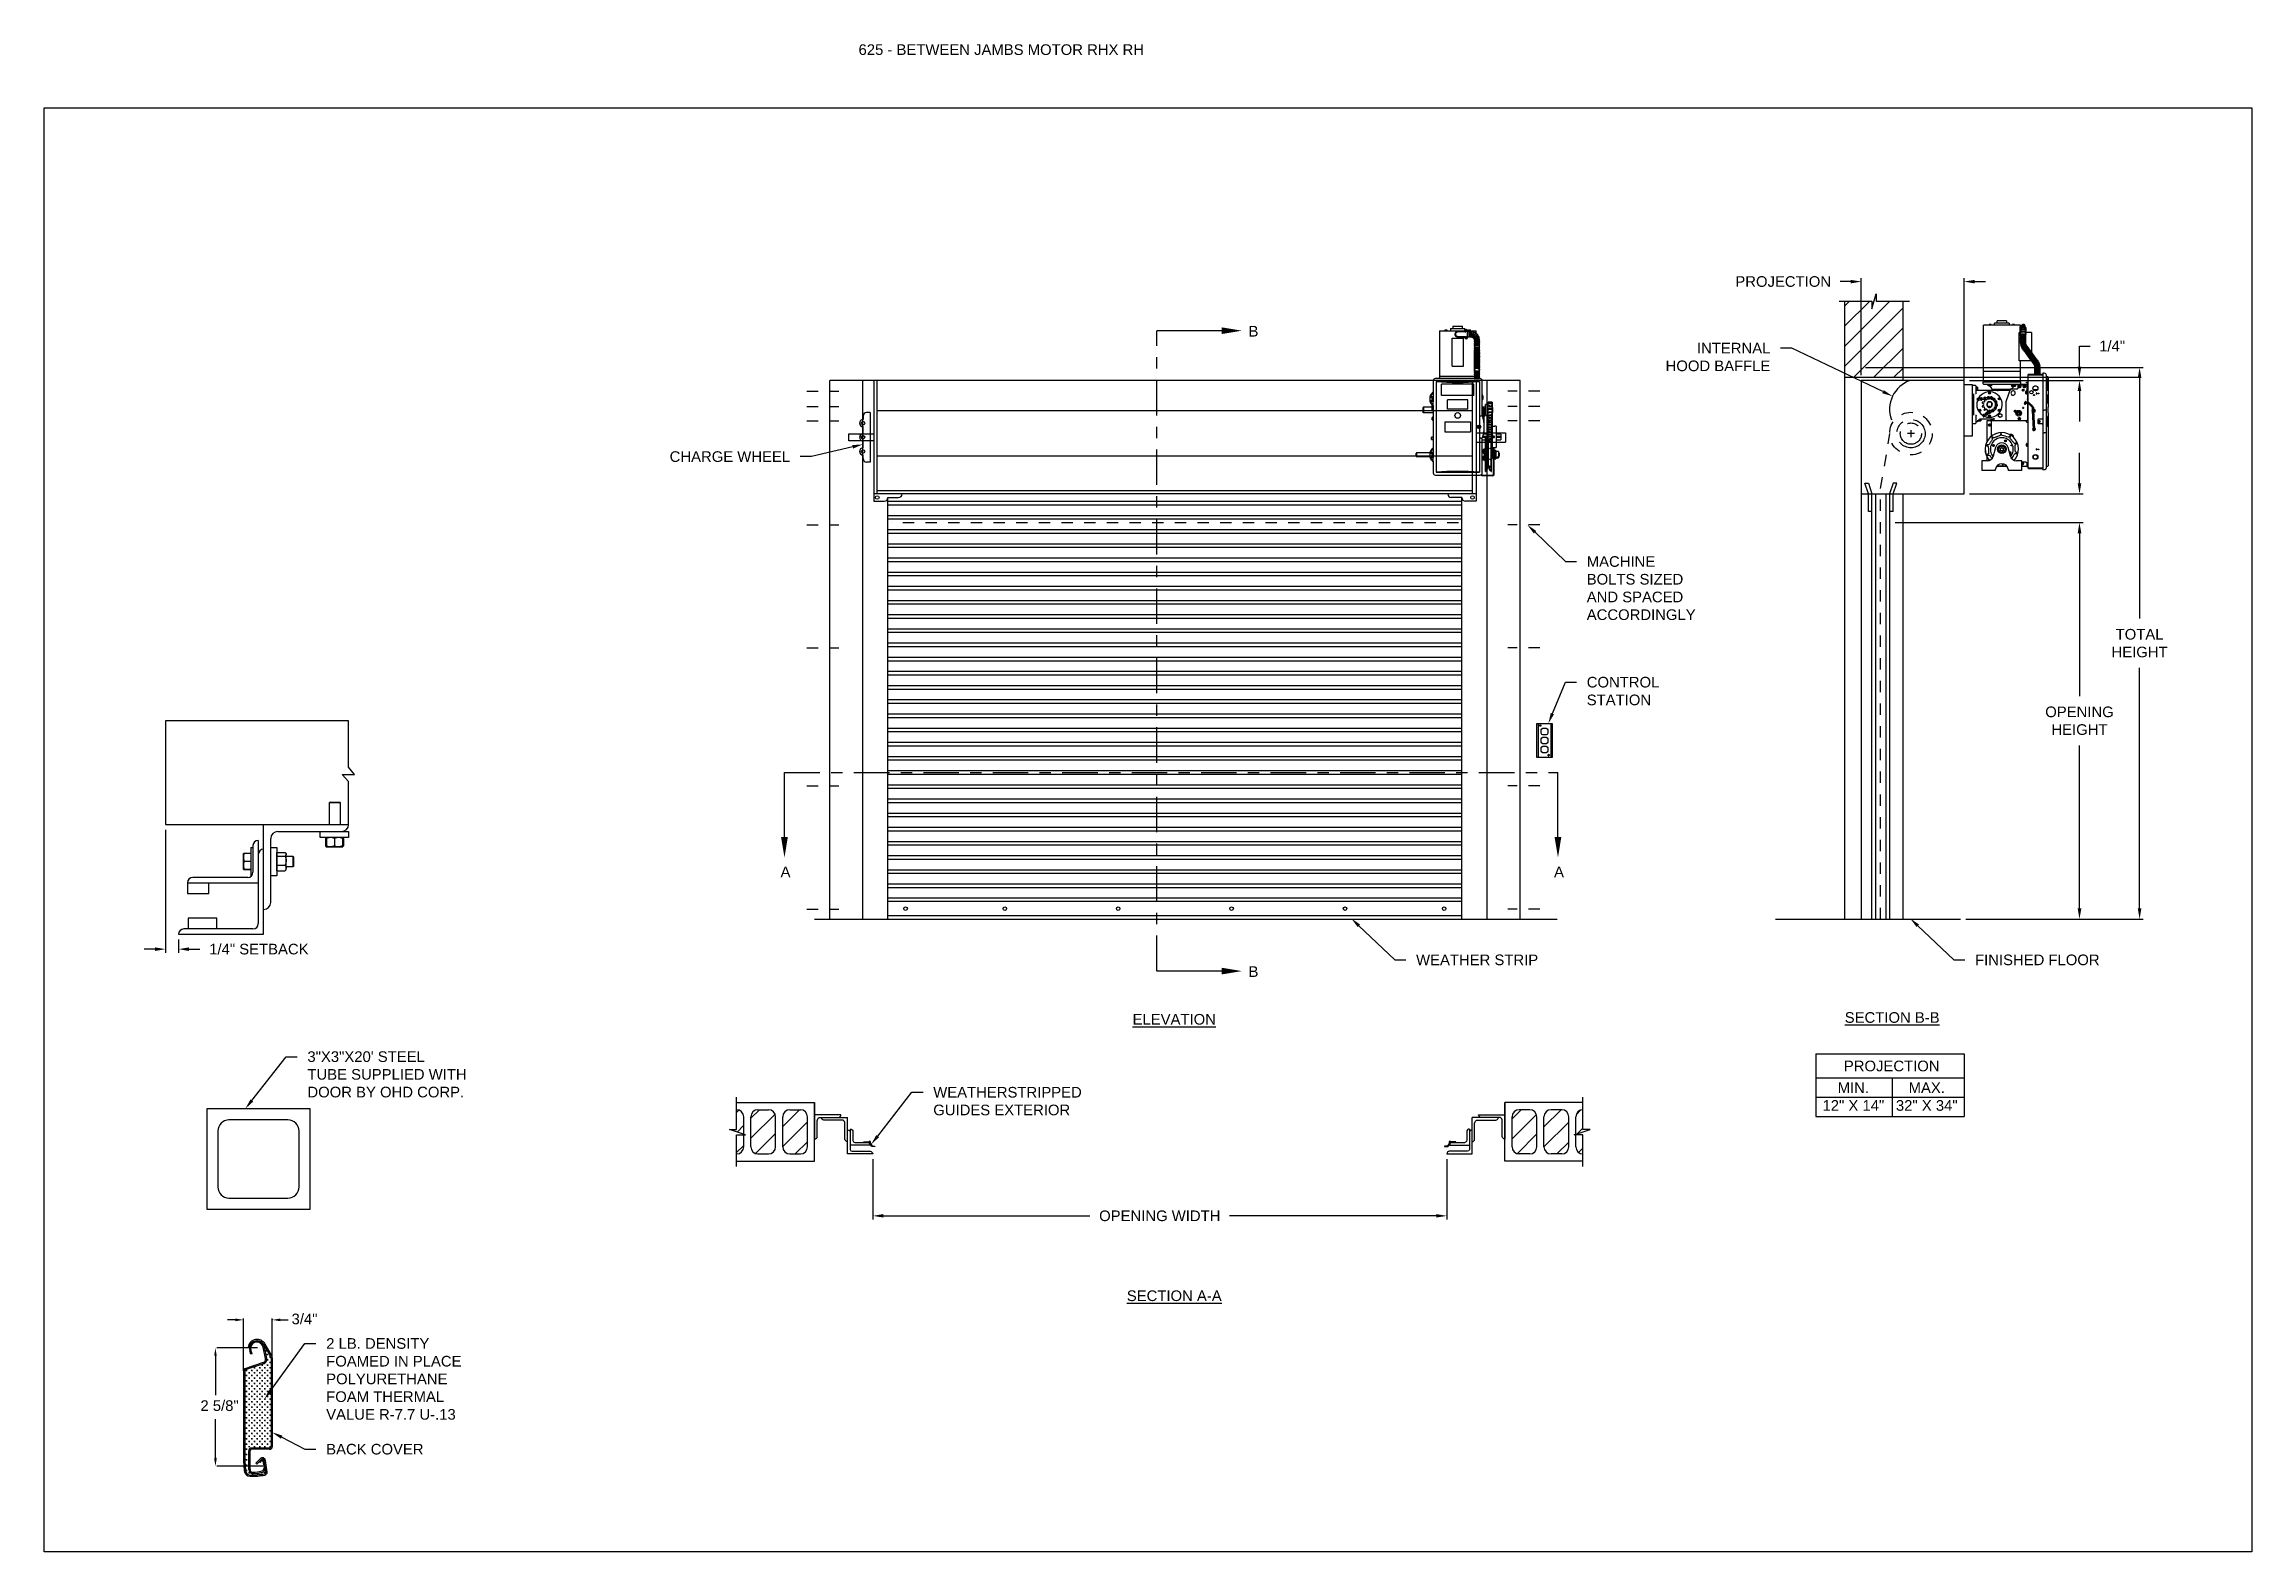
# Model space of a CAD drawing. Header units: inches. Extents: x 169.6 to 213.7, y 195.1 to 247.7.
# Drawn here: x 194.25 to 213.72, y 195.07 to 208.37 of the extents above; entities that cross this region are included whole.
import ezdxf
from ezdxf import colors
from ezdxf.entities.mleader import LeaderData, LeaderLine
from ezdxf.math import Vec2, Vec3

# ---------------------------------------------------------------- set-up
doc = ezdxf.new("R2010")
doc.units = ezdxf.units.IN
doc.header["$LTSCALE"] = 0.25
doc.header["$MEASUREMENT"] = 0
for name, pattern in [('CENTER', [2, 1.25, -0.25, 0.25, -0.25]), ('CENTER2', [1.125, 0.75, -0.125, 0.125, -0.125]), ('HIDDEN', [0.375, 0.25, -0.125])]:
    doc.linetypes.add(name, pattern=pattern)
for name, color, linetype in [('ANNOTATIONS', 1, 'Continuous'), ('CHAIN HOIST LH', 7, 'Continuous'), ('DETAILS', 4, 'Continuous'), ('HOOD BAFFLE', 7, 'Continuous'), ('RHX RH F.O.H.', 7, 'Continuous'), ('SECTION CUTS', 6, 'CENTER')]:
    doc.layers.add(name, color=color, linetype=linetype)
doc.styles.add('ARIAL', font='arial.ttf', dxfattribs={"height": 0.09375})
doc.styles.get("Standard").update_dxf_attribs({"font": 'romans.shx'})
doc.dimstyles.new('ARIAL', dxfattribs={"dimtxt": 0.09375, "dimasz": 0.09375, "dimexe": 0.03125, "dimexo": 0.046875, "dimgap": 0.09, "dimtad": 0, "dimtih": 1, "dimtoh": 1, "dimdec": 4, "dimzin": 0, "dimdsep": 46, "dimlunit": 4, "dimtxsty": 'ARIAL', "dimcen": 0.09, "dimadec": 0, "dimazin": 0, "dimtfac": 1, "dimtdec": 4, "dimtix": 1, "dimtofl": 0, "dimtmove": 0, "dimatfit": 3, "dimfxl": 0.18, "dimfrac": 2, "dimtolj": 1, "dimtzin": 0, "dimarcsym": 0})
doc.dimstyles.new('STANDARD$0', dxfattribs={"dimtxt": 0.09375, "dimasz": 0.09375, "dimexe": 0.03125, "dimexo": 0.046875, "dimgap": 0.09, "dimtad": 0, "dimtih": 1, "dimtoh": 1, "dimdec": 4, "dimzin": 0, "dimdsep": 46, "dimtxsty": 'ARIAL', "dimcen": 0.09, "dimadec": 0, "dimazin": 0, "dimtfac": 1, "dimtdec": 4, "dimtofl": 0, "dimtmove": 0, "dimatfit": 1, "dimfxl": 1, "dimtolj": 1, "dimtzin": 0, "dimarcsym": 0})
pattern_1 = [(45, (57.03793, -36.82989), (-0.08838835, 0.08838835), [])]

msp = doc.modelspace()

# ---------------------------------------------------------------- texts
at = {"layer": 'ANNOTATIONS', "style": 'ARIAL'}
for s, p in [('3/4"', (196.43429, 197.07728)), ('2 5/8"', (195.63041, 196.31292))]:
    msp.add_text(s, height=0.09375, dxfattribs=at).set_placement(p)
at = {"layer": 'ANNOTATIONS', "insert": (201.43451, 208.36436), "char_height": 0.09375, "width": 6.6097632, "attachment_point": 1, "line_spacing_factor": 0.86134, "style": 'ARIAL'}
msp.add_mtext('625 - BETWEEN JAMBS MOTOR RHX RH', dxfattribs=at)
at = {"layer": 'ANNOTATIONS', "char_height": 0.09375, "attachment_point": 2, "style": 'ARIAL'}
for s, insert, width in [('{\\LELEVATION}', (204.21863, 199.81335), 3.0834986), ('{\\LSECTION B-B}', (210.55004, 199.82931), 1.3823677), ('{\\LSECTION A-A}', (204.21863, 197.37552), 1.3823677)]:
    msp.add_mtext(s, dxfattribs=dict(at, insert=insert, width=width))
for s, width, insert in [('PROJECTION ', 1.7594917, (210.54587, 199.40178)), ('MIN.\\P12" X 14" ', 0.6711642, (210.20775, 199.20979)), ('MAX.\\P32" X 34"', 0.6567117, (210.85518, 199.20979))]:
    msp.add_mtext_dynamic_manual_height_columns(s, width=width, gutter_width=1.36268, heights=[0], dxfattribs=dict(at, insert=insert))
at = {"layer": 'SECTION CUTS', "style": 'ARIAL'}
for s, p in [('B', (204.87384, 205.78725)), ('A', (200.74651, 201.01971)), ('A', (207.56809, 201.01971)), ('B', (204.87384, 200.13998))]:
    msp.add_text(s, height=0.09375, dxfattribs=at).set_placement(p)

# ---------------------------------------------------------------- blocks, each defined once
blk = doc.blocks.new('*D36')
at = {"layer": 'ANNOTATIONS', "color": 0, "lineweight": -2, "transparency": 16777216}
for p, q in [((195.322, 201.438), (195.322, 200.354)), ((195.229, 200.385), (195.135, 200.385)), ((195.438, 200.47), (195.438, 200.354)), ((195.531, 200.385), (195.625, 200.385))]:
    blk.add_line(p, q, dxfattribs=at)
at = {"layer": 'ANNOTATIONS', "color": 0, "transparency": 16777216}
for points in [[(195.229, 200.401), (195.229, 200.369), (195.322, 200.385)], [(195.531, 200.401), (195.531, 200.369), (195.438, 200.385)]]:
    blk.add_solid(points, dxfattribs=at)
at = {"layer": 'defpoints', "color": 0, "transparency": 16777216}
for p in [(195.322, 201.485), (195.438, 200.516), (195.438, 200.385)]:
    blk.add_point(p, dxfattribs=at)
at = {"layer": 'ANNOTATIONS', "color": 0, "transparency": 16777216, "insert": (196.146, 200.385), "char_height": 0.09375, "attachment_point": 5, "style": 'ARIAL'}
blk.add_mtext('\\A1;1/4" SETBACK', dxfattribs=at)
blk = doc.blocks.new('*D37')
at = {"layer": 'ANNOTATIONS', "color": 0, "lineweight": -2, "transparency": 16777216}
for p, q in [((210.315, 205.515), (212.763, 205.515)), ((212.732, 205.422), (212.732, 203.3)), ((212.732, 200.744), (212.732, 202.865)), ((211.2, 200.65), (212.763, 200.65))]:
    blk.add_line(p, q, dxfattribs=at)
at = {"layer": 'ANNOTATIONS', "color": 0, "transparency": 16777216}
for points in [[(212.716, 205.422), (212.748, 205.422), (212.732, 205.515)], [(212.716, 200.744), (212.748, 200.744), (212.732, 200.65)]]:
    blk.add_solid(points, dxfattribs=at)
at = {"layer": 'defpoints', "color": 0, "transparency": 16777216}
for p in [(210.268, 205.515), (211.153, 200.65), (212.732, 200.65)]:
    blk.add_point(p, dxfattribs=at)
at = {"layer": 'ANNOTATIONS', "color": 0, "transparency": 16777216, "insert": (212.732, 203.083), "char_height": 0.0938, "attachment_point": 5, "style": 'ARIAL'}
blk.add_mtext('\\A1;TOTAL \\PHEIGHT', dxfattribs=at)
blk = doc.blocks.new('*D38')
at = {"layer": 'ANNOTATIONS', "color": 0, "lineweight": -2, "transparency": 16777216}
for p, q in [((210.622, 204.147), (212.233, 204.147)), ((212.202, 204.053), (212.202, 202.616)), ((212.202, 200.744), (212.202, 202.181)), ((211.2, 200.65), (212.233, 200.65))]:
    blk.add_line(p, q, dxfattribs=at)
at = {"layer": 'ANNOTATIONS', "color": 0, "transparency": 16777216}
for points in [[(212.186, 204.053), (212.218, 204.053), (212.202, 204.147)], [(212.186, 200.744), (212.218, 200.744), (212.202, 200.65)]]:
    blk.add_solid(points, dxfattribs=at)
at = {"layer": 'defpoints', "color": 0, "transparency": 16777216}
for p in [(210.575, 204.147), (212.202, 204.147), (211.153, 200.65)]:
    blk.add_point(p, dxfattribs=at)
at = {"layer": 'ANNOTATIONS', "color": 0, "transparency": 16777216, "insert": (212.202, 202.399), "char_height": 0.09375, "attachment_point": 5, "style": 'ARIAL'}
blk.add_mtext('\\A1;OPENING\\PHEIGHT', dxfattribs=at)
blk = doc.blocks.new('*D39')
at = {"layer": 'ANNOTATIONS', "color": 0, "lineweight": -2, "transparency": 16777216}
for p, q in [((201.56, 198.532), (201.56, 198.002)), ((206.622, 198.532), (206.622, 198.002)), ((201.654, 198.033), (203.475, 198.033)), ((206.529, 198.033), (204.707, 198.033))]:
    blk.add_line(p, q, dxfattribs=at)
at = {"layer": 'ANNOTATIONS', "color": 0, "transparency": 16777216}
for points in [[(201.654, 198.049), (201.654, 198.018), (201.56, 198.033)], [(206.529, 198.049), (206.529, 198.018), (206.622, 198.033)]]:
    blk.add_solid(points, dxfattribs=at)
at = {"layer": 'defpoints', "color": 0, "transparency": 16777216}
for p in [(201.56, 198.579), (206.622, 198.579), (206.622, 198.033)]:
    blk.add_point(p, dxfattribs=at)
at = {"layer": 'ANNOTATIONS', "color": 0, "transparency": 16777216, "insert": (204.091, 198.033), "char_height": 0.09375, "attachment_point": 5, "style": 'ARIAL'}
blk.add_mtext('\\A1;OPENING WIDTH', dxfattribs=at)
blk = doc.blocks.new('*D40')
at = {"layer": 'ANNOTATIONS', "color": 0, "lineweight": -2, "transparency": 16777216}
for p, q in [((210.184, 206.272), (210.09, 206.272)), ((210.278, 205.447), (210.278, 206.303)), ((211.184, 205.4), (211.184, 206.303)), ((211.278, 206.272), (211.372, 206.272))]:
    blk.add_line(p, q, dxfattribs=at)
at = {"layer": 'ANNOTATIONS', "color": 0, "transparency": 16777216}
for points in [[(210.184, 206.287), (210.184, 206.256), (210.278, 206.272)], [(211.278, 206.287), (211.278, 206.256), (211.184, 206.272)]]:
    blk.add_solid(points, dxfattribs=at)
at = {"layer": 'defpoints', "color": 0, "transparency": 16777216}
for p in [(210.278, 206.272), (210.278, 205.4), (211.184, 205.353)]:
    blk.add_point(p, dxfattribs=at)
at = {"layer": 'ANNOTATIONS', "color": 0, "transparency": 16777216, "insert": (209.589, 206.272), "char_height": 0.09375, "attachment_point": 5, "style": 'ARIAL'}
blk.add_mtext('\\A1;PROJECTION', dxfattribs=at)
blk = doc.blocks.new('*D41')
at = {"layer": 'ANNOTATIONS', "color": 0, "lineweight": -2, "transparency": 16777216}
for p, q in [((212.202, 204.494), (212.202, 204.588)), ((211.231, 204.4), (212.233, 204.4)), ((210.575, 204.147), (212.233, 204.147)), ((212.202, 204.053), (212.202, 203.959))]:
    blk.add_line(p, q, dxfattribs=at)
at = {"layer": 'ANNOTATIONS', "color": 0, "transparency": 16777216}
for points in [[(212.186, 204.494), (212.218, 204.494), (212.202, 204.4)], [(212.186, 204.053), (212.218, 204.053), (212.202, 204.147)]]:
    blk.add_solid(points, dxfattribs=at)
at = {"layer": 'defpoints', "color": 0, "transparency": 16777216}
for p in [(211.184, 204.4), (210.528, 204.147), (212.202, 204.147)]:
    blk.add_point(p, dxfattribs=at)
at = {"layer": 'ANNOTATIONS', "color": 0, "transparency": 16777216, "insert": (212.202, 204.274), "char_height": 0.0938, "attachment_point": 5, "style": 'ARIAL'}
blk.add_mtext('\\A1;  ', dxfattribs=at)
blk = doc.blocks.new('*D42')
at = {"layer": 'ANNOTATIONS', "color": 0, "linetype": 'Continuous', "lineweight": -2, "transparency": 16777216}
for p, q in [((212.202, 205.522), (212.202, 205.703)), ((212.202, 205.703), (212.296, 205.703)), ((210.692, 205.428), (212.233, 205.428)), ((211.231, 205.4), (212.233, 205.4)), ((212.202, 205.307), (212.202, 205.213))]:
    blk.add_line(p, q, dxfattribs=at)
at = {"layer": 'ANNOTATIONS', "color": 0, "linetype": 'Continuous', "transparency": 16777216}
for points in [[(212.186, 205.522), (212.218, 205.522), (212.202, 205.428)], [(212.186, 205.307), (212.218, 205.307), (212.202, 205.4)]]:
    blk.add_solid(points, dxfattribs=at)
at = {"layer": 'defpoints', "color": 0, "linetype": 'Continuous', "transparency": 16777216}
for p in [(210.646, 205.428), (212.202, 205.428), (211.184, 205.4)]:
    blk.add_point(p, dxfattribs=at)
at = {"layer": 'ANNOTATIONS', "color": 0, "linetype": 'Continuous', "transparency": 16777216, "insert": (212.49, 205.703), "char_height": 0.0938, "attachment_point": 5, "style": 'ARIAL'}
blk.add_mtext('\\A1;1/4"', dxfattribs=at)

# ---------------------------------------------------------------- dimensions: what is measured, and where the dimension line sits
at = {"layer": 'ANNOTATIONS'}
dim = msp.add_linear_dim(base=(210.27783, 206.27156), p1=(211.18408, 205.3534), p2=(210.27783, 205.40027), text='PROJECTION', dimstyle='STANDARD$0', dxfattribs=at)
dim.commit()
dim.dimension.update_dxf_attribs({"geometry": '*D40', "text_midpoint": (209.58872, 206.27156), "dimtype": 160})
at = {"layer": 'ANNOTATIONS', "linetype": 'Continuous'}
dim = msp.add_linear_dim(base=(212.20212, 205.42825), p1=(211.18408, 205.40027), p2=(210.64557, 205.42825), angle=90, text='1/4"', dimstyle='ARIAL', dxfattribs=at)
dim.commit()
dim.dimension.update_dxf_attribs({"geometry": '*D42', "text_midpoint": (212.48995, 205.70281), "dimtype": 160})
at = {"layer": 'ANNOTATIONS'}
for base, p1, p2, text, picture, middle in [((212.732, 200.65027), (210.26798, 205.51531), (211.15283, 200.65027), 'TOTAL \\PHEIGHT', '*D37', (212.732, 203.08279)), ((212.20212, 204.14691), (211.15283, 200.65027), (210.57471, 204.14691), 'OPENING\\PHEIGHT', '*D38', (212.20212, 202.39859))]:
    dim = msp.add_linear_dim(base=base, p1=p1, p2=p2, angle=90, text=text, dimstyle='STANDARD$0', dxfattribs=at)
    dim.commit()
    dim.dimension.update_dxf_attribs({"geometry": picture, "text_midpoint": middle})
dim = msp.add_linear_dim(base=(212.20212, 204.14691), p1=(211.18408, 204.40027), p2=(210.52783, 204.14691), angle=90, text='  ', dimstyle='STANDARD$0', dxfattribs=at)
dim.commit()
dim.dimension.update_dxf_attribs({"geometry": '*D41', "text_midpoint": (212.20212, 204.27359), "dimtype": 160})
dim = msp.add_linear_dim(base=(195.43763, 200.38498), p1=(195.3223, 201.48522), p2=(195.43763, 200.51647), text='1/4" SETBACK', dimstyle='STANDARD$0', override={"dimarcsym": 1}, dxfattribs=at)
dim.commit()
dim.dimension.update_dxf_attribs({"geometry": '*D36', "text_midpoint": (196.14602, 200.38498), "dimtype": 160})
dim = msp.add_linear_dim(base=(206.62236, 198.03346), p1=(201.55986, 198.57914), p2=(206.62236, 198.57914), text='OPENING WIDTH', dimstyle='STANDARD$0', dxfattribs=at)
dim.commit()
dim.dimension.update_dxf_attribs({"geometry": '*D39', "text_midpoint": (204.09111, 198.03346)})

# ---------------------------------------------------------------- hatches: boundary and pattern name
at = {"layer": 'CHAIN HOIST LH', "linetype": 'Continuous'}
h = msp.add_hatch(dxfattribs=at)
h.set_pattern_fill('ANSI31', color=256, style=0)
h.set_pattern_definition(pattern_1)
h.paths.add_polyline_path([(200.42189, 198.90691, 0.41421356), (200.35939, 198.96941), (200.35939, 198.7947), (200.29528, 198.7947), (200.42189, 198.75291)])
h.paths.add_polyline_path([(200.42189, 198.7478), (200.35939, 198.7478), (200.35939, 198.57878, 0.41421356), (200.42189, 198.64128)])
h.paths.add_polyline_path([(200.48439, 198.64128, 0.41421356), (200.54689, 198.57878), (200.64064, 198.57878, 0.41421356), (200.70314, 198.64128), (200.70314, 198.90691, 0.41421356), (200.64064, 198.96941), (200.54689, 198.96941, 0.41421356), (200.48439, 198.90691)])
h.paths.add_polyline_path([(200.98439, 198.90691, 0.41421356), (200.92189, 198.96941), (200.82814, 198.96941, 0.41421356), (200.76564, 198.90691), (200.76564, 198.64128, 0.41421356), (200.82814, 198.57878), (200.92189, 198.57878, 0.41421356), (200.98439, 198.64128)])
h = msp.add_hatch(dxfattribs=at)
h.set_pattern_fill('ANSI31', color=256, style=0)
h.set_pattern_definition(pattern_1)
h.paths.add_polyline_path([(207.41658, 198.90691, 0.41421356), (207.35408, 198.96941), (207.26033, 198.96941, 0.41421356), (207.19783, 198.90691), (207.19783, 198.64128, 0.41421356), (207.26033, 198.57878), (207.35408, 198.57878, 0.41421356), (207.41658, 198.64128)])
h.paths.add_polyline_path([(207.69783, 198.90691, 0.41421356), (207.63533, 198.96941), (207.54158, 198.96941, 0.41421356), (207.47908, 198.90691), (207.47908, 198.64128, 0.41421356), (207.54158, 198.57878), (207.63533, 198.57878, 0.41421356), (207.69783, 198.64128)])
h.paths.add_polyline_path([(207.76033, 198.75291), (207.88694, 198.7947), (207.82283, 198.7947), (207.82283, 198.96941, 0.41421356), (207.76033, 198.90691)])
h.paths.add_polyline_path([(207.76033, 198.64128, 0.41421356), (207.82283, 198.57878), (207.82283, 198.7478), (207.76033, 198.7478)])
at = {"layer": 'RHX RH F.O.H.', "linetype": 'Continuous'}
h = msp.add_hatch(dxfattribs=at)
h.set_pattern_fill('ANSI31', color=256, style=0)
h.set_pattern_definition([(45, (57.03793, -37.37046), (-0.08838835, 0.08838835), [])])
h.paths.add_polyline_path([(210.64557, 206.09966), (210.40908, 206.09966), (210.40908, 206.16432), (210.37067, 206.03096), (210.37067, 206.09966), (210.12995, 206.09966), (210.12995, 205.42825), (210.64557, 205.42825)])

# ---------------------------------------------------------------- linework, layer by layer
at = {"layer": 'ANNOTATIONS'}
for p, q in [((211.18408, 205.40027), (211.18408, 206.30281)), ((211.19971, 200.65027), (212.23337, 200.65027)), ((209.87718, 199.46121), (209.87718, 198.90984)), ((209.87718, 199.46121), (211.18495, 199.46121)), ((211.18495, 199.46121), (211.18495, 198.90984)), ((209.87718, 199.24974), (211.18495, 199.24974)), ((210.55003, 199.24974), (210.55003, 198.90984)), ((209.87718, 199.07979), (211.18495, 199.07979)), ((209.87718, 198.90984), (211.18495, 198.90984)), ((195.93948, 197.1158), (195.86916, 197.1158)), ((196.0098, 196.6724), (196.0098, 197.12846)), ((196.26426, 196.78288), (196.26426, 197.12846)), ((196.33458, 197.1158), (196.4049, 197.1158)), ((196.13491, 196.86921), (195.77545, 196.86921)), ((195.7628, 196.79889), (195.7628, 196.45243)), ((195.7628, 195.89501), (195.7628, 196.24147)), ((196.1813, 195.82469), (195.77545, 195.82469))]:
    msp.add_line(p, q, dxfattribs=at)
at = {"layer": 'ANNOTATIONS', "linetype": 'Continuous'}
for p, q in [((210.65308, 205.42825), (212.72192, 205.42825)), ((211.23096, 205.40027), (212.23337, 205.40027)), ((212.20212, 205.30652), (212.20212, 205.03814)), ((212.20212, 204.49402), (212.20212, 204.76241)), ((211.23096, 204.40027), (212.23337, 204.40027))]:
    msp.add_line(p, q, dxfattribs=at)
at = {"layer": 'ANNOTATIONS'}
for p in [(196.26426, 197.1158), (195.7628, 195.89919)]:
    msp.add_point(p, dxfattribs=at)
at = {"layer": 'ANNOTATIONS', "linetype": 'Continuous'}
for points in [[(212.1865, 205.30652), (212.21775, 205.30652), (212.20212, 205.40027)], [(212.1865, 204.49402), (212.21775, 204.49402), (212.20212, 204.40027)]]:
    msp.add_solid(points, dxfattribs=at)
at = {"layer": 'ANNOTATIONS'}
for points in [[(212.1865, 200.74402), (212.21775, 200.74402), (212.20212, 200.65027)], [(195.93948, 197.10408), (195.93948, 197.12752), (196.0098, 197.1158)], [(196.33458, 197.10408), (196.33458, 197.12752), (196.26426, 197.1158)], [(195.77452, 196.79889), (195.75108, 196.79889), (195.7628, 196.86921)], [(195.77452, 195.89501), (195.75108, 195.89501), (195.7628, 195.82469)]]:
    msp.add_solid(points, dxfattribs=at)
at = {"layer": 'CHAIN HOIST LH', "linetype": 'Continuous'}
for p, q in [((200.35939, 198.7947), (200.35939, 199.07878)), ((207.82283, 198.7947), (207.82283, 199.07878)), ((200.43736, 198.7478), (200.29528, 198.7947)), ((200.29528, 198.7947), (200.35939, 198.7947)), ((201.33773, 198.57914), (201.33773, 198.90161)), ((206.84449, 198.57914), (206.84449, 198.90161)), ((207.0962, 198.90161), (206.84449, 198.90161)), ((207.74487, 198.7478), (207.88694, 198.7947)), ((207.88694, 198.7947), (207.82283, 198.7947)), ((200.35939, 198.46941), (200.35939, 198.7478)), ((200.35939, 198.7478), (200.43736, 198.7478)), ((201.48159, 198.68695), (201.52463, 198.68695)), ((201.48159, 198.68089), (201.48159, 198.68695)), ((201.54928, 198.64334), (201.53293, 198.67514)), ((201.53745, 198.67792), (201.55304, 198.64758)), ((201.57895, 198.64334), (201.54928, 198.64334)), ((201.55304, 198.64758), (201.57895, 198.64758)), ((201.57895, 198.64758), (201.57895, 198.64334)), ((206.60328, 198.64758), (206.60328, 198.64334)), ((206.62918, 198.64758), (206.60328, 198.64758)), ((206.60328, 198.64334), (206.63295, 198.64334)), ((206.64477, 198.67792), (206.62918, 198.64758)), ((206.63295, 198.64334), (206.64929, 198.67514)), ((206.70063, 198.68695), (206.65759, 198.68695)), ((206.65852, 198.68089), (206.78184, 198.68089)), ((206.70063, 198.68089), (206.70063, 198.68695)), ((207.82283, 198.7478), (207.74487, 198.7478)), ((207.82283, 198.46941), (207.82283, 198.7478))]:
    msp.add_line(p, q, dxfattribs=at)
at = {"layer": 'CHAIN HOIST LH'}
for p, q in [((200.35939, 199.03191), (201.04689, 199.03191)), ((201.04689, 198.51628), (201.04689, 199.03191)), ((207.13533, 198.51628), (207.13533, 199.03191)), ((207.82283, 199.03191), (207.13533, 199.03191)), ((200.42189, 198.75291), (200.42189, 198.90691)), ((200.48439, 198.64128), (200.48439, 198.90691)), ((200.54689, 198.96941), (200.64064, 198.96941)), ((200.70314, 198.64128), (200.70314, 198.90691)), ((200.76564, 198.64128), (200.76564, 198.90691)), ((200.82814, 198.96941), (200.92189, 198.96941)), ((200.98439, 198.64128), (200.98439, 198.90691)), ((207.19783, 198.64128), (207.19783, 198.90691)), ((207.35408, 198.96941), (207.26033, 198.96941)), ((207.41658, 198.64128), (207.41658, 198.90691)), ((207.47908, 198.64128), (207.47908, 198.90691)), ((207.63533, 198.96941), (207.54158, 198.96941)), ((207.69783, 198.64128), (207.69783, 198.90691)), ((207.76033, 198.75291), (207.76033, 198.90691)), ((200.42189, 198.64128), (200.42189, 198.7478)), ((207.76033, 198.64128), (207.76033, 198.7478)), ((200.35939, 198.51628), (201.04689, 198.51628)), ((200.54689, 198.57878), (200.64064, 198.57878)), ((200.82814, 198.57878), (200.92189, 198.57878)), ((207.82283, 198.51628), (207.13533, 198.51628)), ((207.35408, 198.57878), (207.26033, 198.57878)), ((207.63533, 198.57878), (207.54158, 198.57878))]:
    msp.add_line(p, q, dxfattribs=at)
at = {"layer": 'CHAIN HOIST LH', "linetype": 'Continuous'}
for points in [[(201.04689, 199.03191), (201.04689, 198.71043, 0.41421356), (201.0704, 198.73394), (201.0704, 198.86991, -0.23306277), (201.08602, 198.90161), (201.33773, 198.90161)], [(207.13533, 199.03191), (207.13533, 198.71043, -0.41421356), (207.11182, 198.73394), (207.11182, 198.86991, 0.23306277), (207.0962, 198.90161)], [(201.25599, 198.90161, 0.41421356), (201.2795, 198.92512), (201.04689, 198.92512)], [(201.33773, 198.68692, -0.41421356), (201.31422, 198.71043), (201.31422, 198.8464, 0.23306277), (201.2986, 198.8781), (201.12863, 198.8781, -0.41421356), (201.10512, 198.90161)], [(201.36125, 198.7983), (201.36125, 198.61827, 0.41421356), (201.37687, 198.60265), (201.53635, 198.60265, -0.41421356), (201.55986, 198.57914), (201.33773, 198.57914)], [(201.33773, 198.79146, -0.41421356), (201.36125, 198.76795)], [(201.36125, 198.7983, -0.41421356), (201.38476, 198.77479), (201.38476, 198.69652, 0.41421356), (201.40038, 198.68089), (201.5237, 198.68089)], [(206.82098, 198.7983), (206.82098, 198.61827, -0.41421356), (206.80535, 198.60265), (206.64587, 198.60265, 0.41421356), (206.62236, 198.57914), (206.84449, 198.57914)], [(206.82098, 198.7983, 0.41421356), (206.79747, 198.77479), (206.79747, 198.69652, -0.41421356), (206.78184, 198.68089)], [(206.84449, 198.79146, 0.41421356), (206.82098, 198.76795)], [(206.84449, 198.68692, 0.41421356), (206.868, 198.71043), (206.868, 198.8464, -0.23306277), (206.88362, 198.8781), (207.05359, 198.8781, 0.41421356), (207.0771, 198.90161)], [(206.92623, 198.90161, -0.41421356), (206.90272, 198.92512), (207.13533, 198.92512)], [(201.51284, 198.68089, -0.41421356), (201.53635, 198.65738), (201.36125, 198.65738)], [(206.66938, 198.68089, 0.41421356), (206.64587, 198.65738), (206.82098, 198.65738)]]:
    msp.add_lwpolyline(points, format="xyb", dxfattribs=at)
for centre in [(201.53131, 198.68282), (206.65091, 198.68282)]:
    msp.add_circle(centre, 0.00427, dxfattribs=at)
at = {"layer": 'CHAIN HOIST LH'}
for centre, start, end in [((200.35939, 198.90691), 0, 90), ((200.54689, 198.90691), 90, 180), ((200.64064, 198.90691), 0, 90), ((200.82814, 198.90691), 90, 180), ((200.92189, 198.90691), 0, 90), ((207.26033, 198.90691), 90, 180), ((207.35408, 198.90691), 0, 90), ((207.54158, 198.90691), 90, 180), ((207.63533, 198.90691), 0, 90), ((207.82283, 198.90691), 90, 180), ((200.35939, 198.64128), 270, 0), ((200.54689, 198.64128), 180, 270), ((200.64064, 198.64128), 270, 0), ((200.82814, 198.64128), 180, 270), ((200.92189, 198.64128), 270, 0), ((207.26033, 198.64128), 180, 270), ((207.35408, 198.64128), 270, 0), ((207.54158, 198.64128), 180, 270), ((207.63533, 198.64128), 270, 0), ((207.82283, 198.64128), 180, 270)]:
    msp.add_arc(centre, 0.0625, start, end, dxfattribs=at)
at = {"layer": 'CHAIN HOIST LH', "linetype": 'Continuous'}
for centre, start, end in [((201.53131, 198.68282), 194.236842, 281.910831), ((201.53131, 198.68282), 321.381475, 148.315612), ((206.65091, 198.68282), 31.684388, 218.618525), ((206.65091, 198.68282), 258.089169, 345.763158)]:
    msp.add_arc(centre, 0.00785, start, end, dxfattribs=at)
at = {"layer": 'defpoints'}
msp.add_lwpolyline([(213.72204, 195.07023), (194.25216, 195.07023), (194.25216, 207.80534), (213.72204, 207.80534)], close=True, dxfattribs=at)
at = {"layer": 'DETAILS'}
for p, q in [((196.88131, 201.92572), (196.98997, 201.92572)), ((196.93564, 201.86246), (196.88131, 201.92572)), ((196.98997, 201.92572), (196.93564, 201.98897)), ((196.77415, 201.68197), (196.76954, 201.67736)), ((196.76954, 201.48522), (196.76954, 201.67736)), ((196.76954, 201.67736), (196.86329, 201.67736)), ((196.77415, 201.68197), (196.85869, 201.68197)), ((196.85869, 201.68197), (196.86329, 201.67736)), ((196.86329, 201.67736), (196.86329, 201.48522)), ((196.14075, 201.34459), (196.14075, 200.61022)), ((196.18763, 200.51647), (196.18763, 201.48522)), ((196.25013, 200.79772), (196.25013, 201.36022)), ((196.31263, 201.42272), (196.93763, 201.42272)), ((196.68763, 201.36947), (196.68763, 201.42272)), ((196.93763, 201.36947), (196.68763, 201.36947)), ((196.73664, 201.36189), (196.73357, 201.36009)), ((196.73357, 201.36009), (196.73357, 201.29572)), ((196.73573, 201.36009), (196.73573, 201.29572)), ((196.73916, 201.36674), (196.74215, 201.36932)), ((196.74232, 201.36137), (196.73968, 201.36009)), ((196.73968, 201.36009), (196.73968, 201.29572)), ((196.74232, 201.36009), (196.74232, 201.29572)), ((196.81263, 201.36009), (196.81263, 201.29572)), ((196.88294, 201.36009), (196.88294, 201.29572)), ((196.88557, 201.36009), (196.88557, 201.29572)), ((196.88953, 201.36009), (196.88953, 201.29572)), ((196.89169, 201.36009), (196.89169, 201.29572)), ((196.93763, 201.42272), (196.93763, 201.36947)), ((196.00988, 201.2274), (196.00989, 201.22742)), ((196.00988, 201.2274), (196.00988, 201.2274)), ((196.00988, 201.08678), (196.00988, 201.2274)), ((196.07538, 201.2293), (196.01616, 201.2293)), ((196.07538, 201.22857), (196.01616, 201.22857)), ((196.07538, 201.22853), (196.01616, 201.22853)), ((196.07538, 201.22831), (196.01616, 201.22831)), ((196.07538, 201.22747), (196.01616, 201.22747)), ((196.07538, 201.15722), (196.01616, 201.15722)), ((196.07538, 201.28209), (196.09388, 201.28209)), ((196.07538, 201.28209), (196.07538, 201.03209)), ((196.09388, 201.29772), (196.09388, 201.06334)), ((196.25013, 201.28209), (196.30338, 201.28209)), ((196.30338, 201.28209), (196.30338, 201.03209)), ((196.30338, 201.2274), (196.30538, 201.2274)), ((196.30538, 201.07659), (196.30538, 201.23759)), ((196.30538, 201.23759), (196.37713, 201.23759)), ((196.30538, 201.20649), (196.37713, 201.20649)), ((196.30538, 201.12599), (196.37713, 201.12599)), ((196.3815, 201.23321), (196.3865, 201.2274)), ((196.3865, 201.08678), (196.3865, 201.2274)), ((196.3865, 201.20397), (196.44577, 201.20397)), ((196.44577, 201.20397), (196.45038, 201.19936)), ((196.44577, 201.20397), (196.44577, 201.11022)), ((196.45038, 201.19936), (196.45038, 201.11482)), ((196.73664, 201.29392), (196.73357, 201.29572)), ((196.7401, 201.29337), (196.73573, 201.29572)), ((196.74232, 201.28634), (196.73916, 201.28906)), ((196.74232, 201.29444), (196.73968, 201.29572)), ((196.74232, 201.28634), (196.88294, 201.28634)), ((195.51575, 200.973), (195.51575, 200.87584)), ((195.51575, 200.96959), (196.14075, 200.96959)), ((196.047, 201.01647), (195.56263, 201.01647)), ((195.70325, 200.87584), (195.70325, 200.96959)), ((196.00988, 201.08678), (196.00988, 201.08678)), ((196.00989, 201.08675), (196.00989, 201.08676)), ((196.0099, 201.08675), (196.00989, 201.08675)), ((196.00993, 201.08669), (196.0099, 201.08675)), ((196.01593, 201.08671), (196.01616, 201.08587)), ((196.01593, 201.08571), (196.01616, 201.08488)), ((196.07538, 201.08684), (196.01616, 201.08684)), ((196.07538, 201.08671), (196.01616, 201.08671)), ((196.07538, 201.08587), (196.01616, 201.08587)), ((196.07538, 201.08565), (196.01616, 201.08565)), ((196.07538, 201.08561), (196.01616, 201.08561)), ((196.07538, 201.08488), (196.01616, 201.08488)), ((196.08194, 201.03209), (196.07538, 201.03209)), ((196.30338, 201.03209), (196.25013, 201.03209)), ((196.30538, 201.08678), (196.30338, 201.08678)), ((196.30538, 201.07659), (196.37713, 201.07659)), ((196.3865, 201.08678), (196.3815, 201.08097)), ((196.44577, 201.11022), (196.3865, 201.11022)), ((196.45038, 201.11482), (196.44577, 201.11022)), ((195.51575, 200.87584), (195.70325, 200.87584)), ((196.09388, 200.56334), (195.4845, 200.56334)), ((195.77357, 200.65709), (195.52357, 200.65709)), ((195.52357, 200.65709), (195.52357, 200.56334)), ((195.77357, 200.56334), (195.77357, 200.65709)), ((195.43763, 200.51647), (196.18763, 200.51647)), ((196.06221, 196.87213), (196.05123, 196.87407)), ((196.07516, 196.81269), (196.06501, 196.84417)), ((196.08575, 196.81613), (196.07561, 196.84759)), ((196.20368, 196.77473), (196.18322, 196.87573)), ((196.24906, 196.79594), (196.1915, 196.89564)), ((196.21454, 196.77718), (196.19414, 196.87794)), ((196.19937, 196.88201), (196.19937, 196.87381)), ((196.25755, 196.80351), (196.20115, 196.90121)), ((196.21611, 196.844), (196.20451, 196.844)), ((196.21031, 196.8498), (196.21031, 196.8382)), ((196.0098, 196.668), (196.0098, 195.87171)), ((196.02094, 196.668), (196.02094, 195.87171)), ((196.18309, 196.73855), (196.02172, 196.68455)), ((196.18662, 196.72798), (196.02525, 196.67399)), ((196.04271, 196.67074), (196.0311, 196.67074)), ((196.03691, 196.67654), (196.03691, 196.66493)), ((196.06592, 196.64753), (196.05431, 196.64753)), ((196.06012, 196.65333), (196.06012, 196.64172)), ((196.08575, 196.81613), (196.07516, 196.81269)), ((196.08913, 196.67074), (196.07752, 196.67074)), ((196.08332, 196.67654), (196.08332, 196.66493)), ((196.11234, 196.69394), (196.10073, 196.69394)), ((196.11234, 196.64753), (196.10073, 196.64753)), ((196.10653, 196.69975), (196.10653, 196.68814)), ((196.10653, 196.65333), (196.10653, 196.64172)), ((196.13554, 196.67074), (196.12394, 196.67074)), ((196.12974, 196.67654), (196.12974, 196.66493)), ((196.15875, 196.69394), (196.14715, 196.69394)), ((196.15875, 196.64753), (196.14715, 196.64753)), ((196.15295, 196.69975), (196.15295, 196.68814)), ((196.15295, 196.65333), (196.15295, 196.64172)), ((196.18196, 196.71715), (196.17036, 196.71715)), ((196.18196, 196.67074), (196.17036, 196.67074)), ((196.17616, 196.72295), (196.17616, 196.71135)), ((196.17616, 196.67654), (196.17616, 196.66493)), ((196.20517, 196.69394), (196.19357, 196.69394)), ((196.20517, 196.64753), (196.19357, 196.64753)), ((196.19937, 196.73486), (196.19937, 196.73456)), ((196.19937, 196.69975), (196.19937, 196.68814)), ((196.19937, 196.65333), (196.19937, 196.64172)), ((196.20517, 196.74036), (196.20514, 196.74036)), ((196.22838, 196.80999), (196.21677, 196.80999)), ((196.22838, 196.76357), (196.21677, 196.76357)), ((196.22838, 196.71715), (196.21677, 196.71715)), ((196.22838, 196.67074), (196.21677, 196.67074)), ((196.22258, 196.81579), (196.22258, 196.80419)), ((196.22258, 196.76937), (196.22258, 196.75777)), ((196.22258, 196.72295), (196.22258, 196.71135)), ((196.22258, 196.67654), (196.22258, 196.66493)), ((196.25159, 196.78678), (196.23998, 196.78678)), ((196.25159, 196.74036), (196.23998, 196.74036)), ((196.25159, 196.69394), (196.23998, 196.69394)), ((196.25159, 196.64753), (196.23998, 196.64753)), ((196.24579, 196.79258), (196.24579, 196.78098)), ((196.24579, 196.74616), (196.24579, 196.73456)), ((196.24579, 196.69975), (196.24579, 196.68814)), ((196.24579, 196.65333), (196.24579, 196.64172)), ((196.25319, 196.77848), (196.25319, 195.9977)), ((196.26426, 196.77848), (196.26426, 195.9977)), ((196.04271, 196.62432), (196.0311, 196.62432)), ((196.04271, 196.5779), (196.0311, 196.5779)), ((196.04271, 196.53148), (196.0311, 196.53148)), ((196.04271, 196.48507), (196.0311, 196.48507)), ((196.03691, 196.63012), (196.03691, 196.61852)), ((196.03691, 196.5837), (196.03691, 196.5721)), ((196.03691, 196.53729), (196.03691, 196.52568)), ((196.03691, 196.49087), (196.03691, 196.47926)), ((196.06592, 196.60111), (196.05431, 196.60111)), ((196.06592, 196.55469), (196.05431, 196.55469)), ((196.06592, 196.50827), (196.05431, 196.50827)), ((196.06592, 196.46186), (196.05431, 196.46186)), ((196.06012, 196.60691), (196.06012, 196.59531)), ((196.06012, 196.56049), (196.06012, 196.54889)), ((196.06012, 196.51408), (196.06012, 196.50247)), ((196.06012, 196.46766), (196.06012, 196.45605)), ((196.08913, 196.62432), (196.07752, 196.62432)), ((196.08913, 196.5779), (196.07752, 196.5779)), ((196.08913, 196.53148), (196.07752, 196.53148)), ((196.08913, 196.48507), (196.07752, 196.48507)), ((196.08332, 196.63012), (196.08332, 196.61852)), ((196.08332, 196.5837), (196.08332, 196.5721)), ((196.08332, 196.53729), (196.08332, 196.52568)), ((196.08332, 196.49087), (196.08332, 196.47926)), ((196.11234, 196.60111), (196.10073, 196.60111)), ((196.11234, 196.55469), (196.10073, 196.55469)), ((196.11234, 196.50827), (196.10073, 196.50827)), ((196.11234, 196.46186), (196.10073, 196.46186)), ((196.10653, 196.60691), (196.10653, 196.59531)), ((196.10653, 196.56049), (196.10653, 196.54889)), ((196.10653, 196.51408), (196.10653, 196.50247)), ((196.10653, 196.46766), (196.10653, 196.45605)), ((196.13554, 196.62432), (196.12394, 196.62432)), ((196.13554, 196.5779), (196.12394, 196.5779)), ((196.13554, 196.53148), (196.12394, 196.53148)), ((196.13554, 196.48507), (196.12394, 196.48507)), ((196.12974, 196.63012), (196.12974, 196.61852)), ((196.12974, 196.5837), (196.12974, 196.5721)), ((196.12974, 196.53729), (196.12974, 196.52568)), ((196.12974, 196.49087), (196.12974, 196.47926)), ((196.15875, 196.60111), (196.14715, 196.60111)), ((196.15875, 196.55469), (196.14715, 196.55469)), ((196.15875, 196.50827), (196.14715, 196.50827)), ((196.15875, 196.46186), (196.14715, 196.46186)), ((196.15295, 196.60691), (196.15295, 196.59531)), ((196.15295, 196.56049), (196.15295, 196.54889)), ((196.15295, 196.51408), (196.15295, 196.50247)), ((196.15295, 196.46766), (196.15295, 196.45605)), ((196.18196, 196.62432), (196.17036, 196.62432)), ((196.18196, 196.5779), (196.17036, 196.5779)), ((196.18196, 196.53148), (196.17036, 196.53148)), ((196.18196, 196.48507), (196.17036, 196.48507)), ((196.17616, 196.63012), (196.17616, 196.61852)), ((196.17616, 196.5837), (196.17616, 196.5721)), ((196.17616, 196.53729), (196.17616, 196.52568)), ((196.17616, 196.49087), (196.17616, 196.47926)), ((196.20517, 196.60111), (196.19357, 196.60111)), ((196.20517, 196.55469), (196.19357, 196.55469)), ((196.20517, 196.50827), (196.19357, 196.50827)), ((196.20517, 196.46186), (196.19357, 196.46186)), ((196.19937, 196.60691), (196.19937, 196.59531)), ((196.19937, 196.56049), (196.19937, 196.54889)), ((196.19937, 196.51408), (196.19937, 196.50247)), ((196.19937, 196.46766), (196.19937, 196.45605)), ((196.22838, 196.62432), (196.21677, 196.62432)), ((196.22838, 196.5779), (196.21677, 196.5779)), ((196.22838, 196.53148), (196.21677, 196.53148)), ((196.22838, 196.48507), (196.21677, 196.48507)), ((196.22258, 196.63012), (196.22258, 196.61852)), ((196.22258, 196.5837), (196.22258, 196.5721)), ((196.22258, 196.53729), (196.22258, 196.52568)), ((196.22258, 196.49087), (196.22258, 196.47926)), ((196.25159, 196.60111), (196.23998, 196.60111)), ((196.25159, 196.55469), (196.23998, 196.55469)), ((196.25159, 196.50827), (196.23998, 196.50827)), ((196.25159, 196.46186), (196.23998, 196.46186)), ((196.24579, 196.60691), (196.24579, 196.59531)), ((196.24579, 196.56049), (196.24579, 196.54889)), ((196.24579, 196.51408), (196.24579, 196.50247)), ((196.24579, 196.46766), (196.24579, 196.45605)), ((196.04271, 196.43865), (196.0311, 196.43865)), ((196.04271, 196.39223), (196.0311, 196.39223)), ((196.04271, 196.34581), (196.0311, 196.34581)), ((196.04271, 196.2994), (196.0311, 196.2994)), ((196.03691, 196.44445), (196.03691, 196.43285)), ((196.03691, 196.39803), (196.03691, 196.38643)), ((196.03691, 196.35162), (196.03691, 196.34001)), ((196.03691, 196.3052), (196.03691, 196.29359)), ((196.03691, 196.25878), (196.03691, 196.24718)), ((196.06592, 196.41544), (196.05431, 196.41544)), ((196.06592, 196.36902), (196.05431, 196.36902)), ((196.06592, 196.3226), (196.05431, 196.3226)), ((196.06592, 196.27619), (196.05431, 196.27619)), ((196.06012, 196.42124), (196.06012, 196.40964)), ((196.06012, 196.37482), (196.06012, 196.36322)), ((196.06012, 196.32841), (196.06012, 196.3168)), ((196.06012, 196.28199), (196.06012, 196.27038)), ((196.08913, 196.43865), (196.07752, 196.43865)), ((196.08913, 196.39223), (196.07752, 196.39223)), ((196.08913, 196.34581), (196.07752, 196.34581)), ((196.08913, 196.2994), (196.07752, 196.2994)), ((196.08332, 196.44445), (196.08332, 196.43285)), ((196.08332, 196.39803), (196.08332, 196.38643)), ((196.08332, 196.35162), (196.08332, 196.34001)), ((196.08332, 196.3052), (196.08332, 196.29359)), ((196.08332, 196.25878), (196.08332, 196.24718)), ((196.11234, 196.41544), (196.10073, 196.41544)), ((196.11234, 196.36902), (196.10073, 196.36902)), ((196.11234, 196.3226), (196.10073, 196.3226)), ((196.11234, 196.27619), (196.10073, 196.27619)), ((196.10653, 196.42124), (196.10653, 196.40964)), ((196.10653, 196.37482), (196.10653, 196.36322)), ((196.10653, 196.32841), (196.10653, 196.3168)), ((196.10653, 196.28199), (196.10653, 196.27038)), ((196.13554, 196.43865), (196.12394, 196.43865)), ((196.13554, 196.39223), (196.12394, 196.39223)), ((196.13554, 196.34581), (196.12394, 196.34581)), ((196.13554, 196.2994), (196.12394, 196.2994)), ((196.12974, 196.44445), (196.12974, 196.43285)), ((196.12974, 196.39803), (196.12974, 196.38643)), ((196.12974, 196.35162), (196.12974, 196.34001)), ((196.12974, 196.3052), (196.12974, 196.29359)), ((196.12974, 196.25878), (196.12974, 196.24718)), ((196.15875, 196.41544), (196.14715, 196.41544)), ((196.15875, 196.36902), (196.14715, 196.36902)), ((196.15875, 196.3226), (196.14715, 196.3226)), ((196.15875, 196.27619), (196.14715, 196.27619)), ((196.15295, 196.42124), (196.15295, 196.40964)), ((196.15295, 196.37482), (196.15295, 196.36322)), ((196.15295, 196.32841), (196.15295, 196.3168)), ((196.15295, 196.28199), (196.15295, 196.27038)), ((196.18196, 196.43865), (196.17036, 196.43865)), ((196.18196, 196.39223), (196.17036, 196.39223)), ((196.18196, 196.34581), (196.17036, 196.34581)), ((196.18196, 196.2994), (196.17036, 196.2994)), ((196.17616, 196.44445), (196.17616, 196.43285)), ((196.17616, 196.39803), (196.17616, 196.38643)), ((196.17616, 196.35162), (196.17616, 196.34001)), ((196.17616, 196.3052), (196.17616, 196.29359)), ((196.17616, 196.25878), (196.17616, 196.24718)), ((196.20517, 196.41544), (196.19357, 196.41544)), ((196.20517, 196.36902), (196.19357, 196.36902)), ((196.20517, 196.3226), (196.19357, 196.3226)), ((196.20517, 196.27619), (196.19357, 196.27619)), ((196.19937, 196.42124), (196.19937, 196.40964)), ((196.19937, 196.37482), (196.19937, 196.36322)), ((196.19937, 196.32841), (196.19937, 196.3168)), ((196.19937, 196.28199), (196.19937, 196.27038)), ((196.22838, 196.43865), (196.21677, 196.43865)), ((196.22838, 196.39223), (196.21677, 196.39223)), ((196.22838, 196.34581), (196.21677, 196.34581)), ((196.22838, 196.2994), (196.21677, 196.2994)), ((196.22258, 196.44445), (196.22258, 196.43285)), ((196.22258, 196.39803), (196.22258, 196.38643)), ((196.22258, 196.35162), (196.22258, 196.34001)), ((196.22258, 196.3052), (196.22258, 196.29359)), ((196.22258, 196.25878), (196.22258, 196.24718)), ((196.25159, 196.41544), (196.23998, 196.41544)), ((196.25159, 196.36902), (196.23998, 196.36902)), ((196.25159, 196.3226), (196.23998, 196.3226)), ((196.25159, 196.27619), (196.23998, 196.27619)), ((196.24579, 196.42124), (196.24579, 196.40964)), ((196.24579, 196.37482), (196.24579, 196.36322)), ((196.24579, 196.32841), (196.24579, 196.3168)), ((196.24579, 196.28199), (196.24579, 196.27038)), ((196.04271, 196.25298), (196.0311, 196.25298)), ((196.04271, 196.20656), (196.0311, 196.20656)), ((196.04271, 196.16014), (196.0311, 196.16014)), ((196.04271, 196.11373), (196.0311, 196.11373)), ((196.04271, 196.06731), (196.0311, 196.06731)), ((196.03691, 196.21236), (196.03691, 196.20076)), ((196.03691, 196.16595), (196.03691, 196.15434)), ((196.03691, 196.11953), (196.03691, 196.10792)), ((196.03691, 196.07311), (196.03691, 196.06151)), ((196.06592, 196.22977), (196.05431, 196.22977)), ((196.06592, 196.18335), (196.05431, 196.18335)), ((196.06592, 196.13693), (196.05431, 196.13693)), ((196.06592, 196.09052), (196.05431, 196.09052)), ((196.06012, 196.23557), (196.06012, 196.22397)), ((196.06012, 196.18915), (196.06012, 196.17755)), ((196.06012, 196.14274), (196.06012, 196.13113)), ((196.06012, 196.09632), (196.06012, 196.08471)), ((196.08913, 196.25298), (196.07752, 196.25298)), ((196.08913, 196.20656), (196.07752, 196.20656)), ((196.08913, 196.16014), (196.07752, 196.16014)), ((196.08913, 196.11373), (196.07752, 196.11373)), ((196.08913, 196.06731), (196.07752, 196.06731)), ((196.08332, 196.21236), (196.08332, 196.20076)), ((196.08332, 196.16595), (196.08332, 196.15434)), ((196.08332, 196.11953), (196.08332, 196.10792)), ((196.08332, 196.07311), (196.08332, 196.06151)), ((196.11234, 196.22977), (196.10073, 196.22977)), ((196.11234, 196.18335), (196.10073, 196.18335)), ((196.11234, 196.13693), (196.10073, 196.13693)), ((196.11234, 196.09052), (196.10073, 196.09052)), ((196.10653, 196.23557), (196.10653, 196.22397)), ((196.10653, 196.18915), (196.10653, 196.17755)), ((196.10653, 196.14274), (196.10653, 196.13113)), ((196.10653, 196.09632), (196.10653, 196.08471)), ((196.13554, 196.25298), (196.12394, 196.25298)), ((196.13554, 196.20656), (196.12394, 196.20656)), ((196.13554, 196.16014), (196.12394, 196.16014)), ((196.13554, 196.11373), (196.12394, 196.11373)), ((196.13554, 196.06731), (196.12394, 196.06731)), ((196.12974, 196.21236), (196.12974, 196.20076)), ((196.12974, 196.16595), (196.12974, 196.15434)), ((196.12974, 196.11953), (196.12974, 196.10792)), ((196.12974, 196.07311), (196.12974, 196.06151)), ((196.15875, 196.22977), (196.14715, 196.22977)), ((196.15875, 196.18335), (196.14715, 196.18335)), ((196.15875, 196.13693), (196.14715, 196.13693)), ((196.15875, 196.09052), (196.14715, 196.09052)), ((196.15295, 196.23557), (196.15295, 196.22397)), ((196.15295, 196.18915), (196.15295, 196.17755)), ((196.15295, 196.14274), (196.15295, 196.13113)), ((196.15295, 196.09632), (196.15295, 196.08471)), ((196.18196, 196.25298), (196.17036, 196.25298)), ((196.18196, 196.20656), (196.17036, 196.20656)), ((196.18196, 196.16014), (196.17036, 196.16014)), ((196.18196, 196.11373), (196.17036, 196.11373)), ((196.18196, 196.06731), (196.17036, 196.06731)), ((196.17616, 196.21236), (196.17616, 196.20076)), ((196.17616, 196.16595), (196.17616, 196.15434)), ((196.17616, 196.11953), (196.17616, 196.10792)), ((196.17616, 196.07311), (196.17616, 196.06151)), ((196.20517, 196.22977), (196.19357, 196.22977)), ((196.20517, 196.18335), (196.19357, 196.18335)), ((196.20517, 196.13693), (196.19357, 196.13693)), ((196.20517, 196.09052), (196.19357, 196.09052)), ((196.19937, 196.23557), (196.19937, 196.22397)), ((196.19937, 196.18915), (196.19937, 196.17755)), ((196.19937, 196.14274), (196.19937, 196.13113)), ((196.19937, 196.09632), (196.19937, 196.08471)), ((196.22838, 196.25298), (196.21677, 196.25298)), ((196.22838, 196.20656), (196.21677, 196.20656)), ((196.22838, 196.16014), (196.21677, 196.16014)), ((196.22838, 196.11373), (196.21677, 196.11373)), ((196.22838, 196.06731), (196.21677, 196.06731)), ((196.22258, 196.21236), (196.22258, 196.20076)), ((196.22258, 196.16595), (196.22258, 196.15434)), ((196.22258, 196.11953), (196.22258, 196.10792)), ((196.22258, 196.07311), (196.22258, 196.06151)), ((196.25159, 196.22977), (196.23998, 196.22977)), ((196.25159, 196.18335), (196.23998, 196.18335)), ((196.25159, 196.13693), (196.23998, 196.13693)), ((196.25159, 196.09052), (196.23998, 196.09052)), ((196.24579, 196.23557), (196.24579, 196.22397)), ((196.24579, 196.18915), (196.24579, 196.17755)), ((196.24579, 196.14274), (196.24579, 196.13113)), ((196.24579, 196.09632), (196.24579, 196.08471)), ((196.0098, 195.87171), (196.01568, 195.78766)), ((196.02094, 195.87171), (196.02661, 195.7885)), ((196.04271, 196.02089), (196.0311, 196.02089)), ((196.04271, 195.97447), (196.0311, 195.97447)), ((196.04271, 195.92806), (196.0311, 195.92806)), ((196.04271, 195.88164), (196.0311, 195.88164)), ((196.03691, 196.02669), (196.03691, 196.01509)), ((196.03691, 195.98028), (196.03691, 195.96867)), ((196.03691, 195.93386), (196.03691, 195.92225)), ((196.03691, 195.88744), (196.03691, 195.87584)), ((196.06592, 196.0441), (196.05431, 196.0441)), ((196.06592, 195.99768), (196.05431, 195.99768)), ((196.05658, 195.95126), (196.05431, 195.95126)), ((196.05658, 195.90485), (196.05431, 195.90485)), ((196.05658, 195.79532), (196.05658, 195.96197)), ((196.06012, 196.0499), (196.06012, 196.0383)), ((196.06012, 196.00348), (196.06012, 195.99188)), ((196.06764, 195.79532), (196.06764, 195.96197)), ((196.08913, 196.02089), (196.07752, 196.02089)), ((196.24097, 195.98537), (196.07997, 195.98537)), ((196.24086, 195.9743), (196.07997, 195.9743)), ((196.08332, 196.02669), (196.08332, 196.01509)), ((196.11234, 196.0441), (196.10073, 196.0441)), ((196.11234, 195.99768), (196.10073, 195.99768)), ((196.10653, 196.0499), (196.10653, 196.0383)), ((196.10653, 196.00348), (196.10653, 195.99188)), ((196.11935, 195.85129), (196.15705, 195.89071)), ((196.13554, 196.02089), (196.12394, 196.02089)), ((196.12736, 195.84355), (196.1651, 195.88301)), ((196.12974, 196.02669), (196.12974, 196.01509)), ((196.15875, 196.0441), (196.14715, 196.0441)), ((196.15875, 195.99768), (196.14715, 195.99768)), ((196.15295, 196.0499), (196.15295, 196.0383)), ((196.15295, 196.00348), (196.15295, 195.99188)), ((196.15668, 195.85822), (196.16978, 195.87261)), ((196.18196, 196.02089), (196.17036, 196.02089)), ((196.17616, 196.02669), (196.17616, 196.01509)), ((196.1817, 195.87065), (196.19141, 195.81022)), ((196.20695, 195.77281), (196.19309, 195.87393)), ((196.20517, 196.0441), (196.19357, 196.0441)), ((196.20517, 195.99768), (196.19357, 195.99768)), ((196.19937, 196.0499), (196.19937, 196.0383)), ((196.19937, 196.00348), (196.19937, 195.99188)), ((196.21798, 195.77432), (196.20413, 195.87544)), ((196.22838, 196.02089), (196.21677, 196.02089)), ((196.22258, 196.02669), (196.22258, 196.01509)), ((196.25159, 196.0441), (196.23998, 196.0441)), ((196.25159, 195.99768), (196.23998, 195.99768)), ((196.24579, 196.0499), (196.24579, 196.0383)), ((196.24579, 196.00348), (196.24579, 195.99188)), ((196.04271, 195.83522), (196.0311, 195.83522)), ((196.04271, 195.7888), (196.0311, 195.7888)), ((196.03691, 195.84102), (196.03691, 195.82942)), ((196.03691, 195.79461), (196.03691, 195.783)), ((196.05658, 195.85843), (196.05431, 195.85843)), ((196.05658, 195.81201), (196.05431, 195.81201)), ((196.06592, 195.76559), (196.05431, 195.76559)), ((196.06012, 195.7714), (196.06012, 195.75979)), ((196.09589, 195.7547), (196.08429, 195.7547)), ((196.09009, 195.7605), (196.09009, 195.7489)), ((196.11935, 195.85129), (196.12736, 195.84355)), ((196.14331, 195.75742), (196.1317, 195.75742)), ((196.13751, 195.76268), (196.13751, 195.75107)), ((196.15668, 195.85822), (196.14846, 195.86561)), ((196.17367, 195.76777), (196.16207, 195.76777)), ((196.16787, 195.77063), (196.16787, 195.76197)), ((196.20517, 195.76559), (196.19357, 195.76559)), ((196.19937, 195.7714), (196.19937, 195.75979))]:
    msp.add_line(p, q, dxfattribs=at)
for points in [[(196.93564, 201.98897), (196.93564, 202.39722), (195.3223, 202.39722), (195.3223, 201.48522), (196.93763, 201.48522)], [(196.93564, 201.48522), (196.93564, 201.86246)]]:
    msp.add_lwpolyline(points, dxfattribs=at)
at = {"layer": 'DETAILS', "linetype": 'Continuous'}
msp.add_lwpolyline([(195.68596, 198.09202), (196.59821, 198.09202), (196.59821, 198.97678), (195.68596, 198.97678)], close=True, dxfattribs=at)
msp.add_lwpolyline([(196.40217, 198.19004, 0.41421356), (196.50019, 198.28805), (196.50019, 198.78074, 0.41421356), (196.40217, 198.87876), (195.88199, 198.87876, 0.41421356), (195.78397, 198.78074), (195.78397, 198.28805, 0.41421356), (195.88199, 198.19004)], format="xyb", close=True, dxfattribs=at)
at = {"layer": 'DETAILS'}
for centre, radius, start, end in [((196.14075, 201.29772), 0.04688, 90, 180), ((196.31263, 201.36022), 0.0625, 90, 180), ((196.87513, 201.48522), 0.0625, 270, 0), ((196.18763, 201.21959), 0.04688, 90, 180), ((195.56098, 200.97123), 0.04527, 87.917978, 177.754387), ((195.56263, 200.96959), 0.04688, 90, 180), ((196.047, 201.06334), 0.04688, 270, 0), ((196.18763, 200.79772), 0.0625, 270, 0), ((195.4845, 200.51647), 0.04688, 90, 180), ((196.09388, 200.61022), 0.04688, 270, 0), ((196.13051, 196.86377), 0.07994, 27.923895, 172.600748), ((196.12863, 196.86468), 0.06684, 11.446797, 197.861693), ((196.12863, 196.86468), 0.0557, 11.448149, 197.861636), ((196.13503, 196.86542), 0.06405, 28.159066, 73.464339), ((196.02725, 196.668), 0.01745, 108.5, 180), ((196.02725, 196.668), 0.00631, 108.5, 180), ((196.17319, 196.76813), 0.03119, 288.5, 12.213386), ((196.17319, 196.76813), 0.04233, 288.5, 12.346924), ((196.2142, 196.77848), 0.03899, 0, 33.409416), ((196.2142, 196.77848), 0.05006, 0, 30), ((196.07997, 195.96197), 0.02339, 90, 180), ((196.07997, 195.96197), 0.01233, 90, 180), ((196.1769, 195.87171), 0.02748, 7.800797, 136.276056), ((196.1769, 195.87171), 0.01634, 7.800797, 136.27592), ((196.1754, 195.86958), 0.00639, 8.647463, 151.69591), ((196.24086, 195.9977), 0.01233, 270, 0), ((196.24086, 195.9977), 0.02339, 270, 0), ((196.0707, 195.7915), 0.05516, 183.998051, 268.538483), ((196.0707, 195.7915), 0.04419, 183.899589, 263.295862), ((196.09148, 195.79532), 0.03491, 180, 270), ((196.08407, 196.31546), 0.56815, 268.131289, 281.452665), ((196.09148, 195.79532), 0.02384, 180, 274.875706), ((196.08407, 196.31546), 0.57929, 268.538483, 281.452665), ((196.07551, 196.17037), 0.39921, 272.292314, 284.256135), ((196.07551, 196.17043), 0.41033, 272.230173, 284.658191), ((196.16798, 195.80646), 0.02374, 284.256135, 9.13037), ((196.16798, 195.80646), 0.03491, 289.01232, 355.006351), ((196.19436, 195.77108), 0.01271, 281.452665, 7.807511), ((196.19436, 195.77108), 0.02385, 281.452665, 7.812043)]:
    msp.add_arc(centre, radius, start, end, dxfattribs=at)
for points, knots in [([(196.73357, 201.36009), (196.73538, 201.36296), (196.7372, 201.36584), (196.73915, 201.36673), (196.73916, 201.36673)], [0, 0, 0, 0, 0.99332562, 1, 1, 1, 1]), ([(196.73573, 201.36009), (196.7364, 201.36146), (196.738, 201.36469), (196.73975, 201.36763), (196.74084, 201.36811), (196.74095, 201.36815)], [0, 0, 0, 0, 0.39860917, 0.94310679, 1, 1, 1, 1]), ([(196.74232, 201.36339), (196.7418, 201.3632), (196.73954, 201.36236), (196.73739, 201.36108), (196.73573, 201.36009)], [0, 0, 0, 0, 0.22784114, 1, 1, 1, 1]), ([(196.77747, 201.36947), (196.77255, 201.36911), (196.76253, 201.36838), (196.75088, 201.36418), (196.74425, 201.36101), (196.74232, 201.36009)], [0, 0, 0, 0, 0.40629057, 0.82726642, 1, 1, 1, 1]), ([(196.74232, 201.36009), (196.74232, 201.36148), (196.74232, 201.36478), (196.74232, 201.36858), (196.74232, 201.36917), (196.74232, 201.36947)], [0, 0, 0, 0, 0.26545991, 0.62807649, 1, 1, 1, 1]), ([(196.81263, 201.36009), (196.80716, 201.36255), (196.79603, 201.36757), (196.78387, 201.36945), (196.77764, 201.36946), (196.77747, 201.36947)], [0, 0, 0, 0, 0.48434141, 0.98632773, 1, 1, 1, 1]), ([(196.84778, 201.36947), (196.84286, 201.36911), (196.83284, 201.36838), (196.82119, 201.36418), (196.81456, 201.36101), (196.81263, 201.36009)], [0, 0, 0, 0, 0.40629057, 0.82726642, 1, 1, 1, 1]), ([(196.88294, 201.36009), (196.87747, 201.36255), (196.86634, 201.36757), (196.85418, 201.36945), (196.84795, 201.36946), (196.84778, 201.36947)], [0, 0, 0, 0, 0.48434141, 0.98632773, 1, 1, 1, 1]), ([(196.88294, 201.36009), (196.88294, 201.36148), (196.88294, 201.36478), (196.88294, 201.36858), (196.88294, 201.36917), (196.88294, 201.36947)], [0, 0, 0, 0, 0.26545991, 0.62807649, 1, 1, 1, 1]), ([(196.8831, 201.36916), (196.88341, 201.36875), (196.88409, 201.36784), (196.8849, 201.36408), (196.88541, 201.36108), (196.88557, 201.36009)], [0, 0, 0, 0, 0.36178326, 0.79041419, 1, 1, 1, 1]), ([(196.88431, 201.36801), (196.88458, 201.36786), (196.88589, 201.36712), (196.88763, 201.36404), (196.88906, 201.36107), (196.88953, 201.36009)], [0, 0, 0, 0, 0.15175447, 0.72144224, 1, 1, 1, 1]), ([(196.89169, 201.36009), (196.88988, 201.36296), (196.88806, 201.36584), (196.8861, 201.36673), (196.88609, 201.36673)], [0, 0, 0, 0, 0.99332562, 1, 1, 1, 1]), ([(196.01616, 201.22747), (196.0144, 201.22176), (196.01086, 201.21025), (196.01021, 201.19835), (196.00988, 201.19235)], [0, 0, 0, 0, 0.49545796, 1, 1, 1, 1]), ([(196.00988, 201.2274), (196.01009, 201.22741), (196.01052, 201.22743), (196.0132, 201.22745), (196.0154, 201.22746), (196.01616, 201.22747)], [0, 0, 0, 0, 0.3928666, 0.79169603, 1, 1, 1, 1]), ([(196.00988, 201.19235), (196.00989, 201.19151), (196.00994, 201.18521), (196.01131, 201.17332), (196.01453, 201.16262), (196.01616, 201.15722)], [0, 0, 0, 0, 0.07010266, 0.53079095, 1, 1, 1, 1]), ([(196.01616, 201.15722), (196.0144, 201.15151), (196.01086, 201.13997), (196.01021, 201.12805), (196.00988, 201.12203)], [0, 0, 0, 0, 0.49545796, 1, 1, 1, 1]), ([(196.01616, 201.22831), (196.01481, 201.2282), (196.01211, 201.22796), (196.01021, 201.22766), (196.01001, 201.22748), (196.00994, 201.22742)], [0, 0, 0, 0, 0.39883061, 0.80149747, 1, 1, 1, 1]), ([(196.01616, 201.22853), (196.01481, 201.22838), (196.01211, 201.22809), (196.01022, 201.22772), (196.01002, 201.2275), (196.00995, 201.22743)], [0, 0, 0, 0, 0.40277376, 0.80942169, 1, 1, 1, 1]), ([(196.01616, 201.2293), (196.01482, 201.22905), (196.01212, 201.22855), (196.01027, 201.22794), (196.01007, 201.22758), (196.01001, 201.22749)], [0, 0, 0, 0, 0.41812145, 0.84026469, 1, 1, 1, 1]), ([(196.37713, 201.23759), (196.37852, 201.23627), (196.38182, 201.23316), (196.38562, 201.22797), (196.3862, 201.22403), (196.3865, 201.22204)], [0, 0, 0, 0, 0.26545991, 0.62807649, 1, 1, 1, 1]), ([(196.3865, 201.22204), (196.38649, 201.22168), (196.38643, 201.21935), (196.38489, 201.215), (196.38114, 201.2102), (196.37812, 201.20741), (196.37713, 201.20649)], [0, 0, 0, 0, 0.06653229, 0.43528257, 0.81455084, 1, 1, 1, 1]), ([(196.37713, 201.20649), (196.37959, 201.20023), (196.3846, 201.18749), (196.38649, 201.17357), (196.3865, 201.16643), (196.3865, 201.16624)], [0, 0, 0, 0, 0.48434141, 0.98632773, 1, 1, 1, 1]), ([(196.3865, 201.16624), (196.38615, 201.16061), (196.38542, 201.14913), (196.38121, 201.1358), (196.37805, 201.1282), (196.37713, 201.12599)], [0, 0, 0, 0, 0.40629057, 0.82726642, 1, 1, 1, 1]), ([(196.37713, 201.12599), (196.37959, 201.12215), (196.3846, 201.11433), (196.38649, 201.10579), (196.3865, 201.10141), (196.3865, 201.10129)], [0, 0, 0, 0, 0.484341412, 0.986327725, 1, 1, 1, 1]), ([(196.73357, 201.29572), (196.73538, 201.29285), (196.7372, 201.28996), (196.73915, 201.28908), (196.73916, 201.28907)], [0, 0, 0, 0, 0.99332562, 1, 1, 1, 1]), ([(196.73573, 201.29572), (196.7364, 201.29435), (196.738, 201.29112), (196.73975, 201.28818), (196.74084, 201.2877), (196.74095, 201.28765)], [0, 0, 0, 0, 0.39860917, 0.94310679, 1, 1, 1, 1]), ([(196.73968, 201.29572), (196.73992, 201.29433), (196.74048, 201.29105), (196.74131, 201.28757), (196.7419, 201.28702), (196.74215, 201.28679)], [0, 0, 0, 0, 0.30001685, 0.70983799, 1, 1, 1, 1]), ([(196.77747, 201.28634), (196.77255, 201.2867), (196.76253, 201.28742), (196.75088, 201.29163), (196.74425, 201.29479), (196.74232, 201.29572)], [0, 0, 0, 0, 0.40629057, 0.82726642, 1, 1, 1, 1]), ([(196.74232, 201.29572), (196.74232, 201.29432), (196.74232, 201.29103), (196.74232, 201.28723), (196.74232, 201.28664), (196.74232, 201.28634)], [0, 0, 0, 0, 0.26545991, 0.62807649, 1, 1, 1, 1]), ([(196.81263, 201.29572), (196.80716, 201.29325), (196.79603, 201.28824), (196.78387, 201.28636), (196.77764, 201.28634), (196.77747, 201.28634)], [0, 0, 0, 0, 0.48434141, 0.98632773, 1, 1, 1, 1]), ([(196.84778, 201.28634), (196.84286, 201.2867), (196.83284, 201.28742), (196.82119, 201.29163), (196.81456, 201.29479), (196.81263, 201.29572)], [0, 0, 0, 0, 0.40629057, 0.82726642, 1, 1, 1, 1]), ([(196.88294, 201.29572), (196.87747, 201.29325), (196.86634, 201.28824), (196.85418, 201.28636), (196.84795, 201.28634), (196.84778, 201.28634)], [0, 0, 0, 0, 0.48434141, 0.98632773, 1, 1, 1, 1]), ([(196.88294, 201.29572), (196.88294, 201.29432), (196.88294, 201.29103), (196.88294, 201.28723), (196.88294, 201.28664), (196.88294, 201.28634)], [0, 0, 0, 0, 0.26545991, 0.62807649, 1, 1, 1, 1]), ([(196.88311, 201.28665), (196.88341, 201.28706), (196.88409, 201.28797), (196.8849, 201.29173), (196.88541, 201.29473), (196.88557, 201.29572)], [0, 0, 0, 0, 0.36127383, 0.7902469, 1, 1, 1, 1]), ([(196.88431, 201.28779), (196.88458, 201.28795), (196.88589, 201.28868), (196.88763, 201.29176), (196.88906, 201.29474), (196.88953, 201.29572)], [0, 0, 0, 0, 0.15175447, 0.72144224, 1, 1, 1, 1]), ([(196.89169, 201.29572), (196.88988, 201.29285), (196.88806, 201.28996), (196.8861, 201.28908), (196.88609, 201.28907)], [0, 0, 0, 0, 0.993325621, 1, 1, 1, 1]), ([(196.00988, 201.12203), (196.00989, 201.1212), (196.00994, 201.11488), (196.01131, 201.10297), (196.01453, 201.09225), (196.01616, 201.08684)], [0, 0, 0, 0, 0.070102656, 0.530790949, 1, 1, 1, 1]), ([(196.01616, 201.08684), (196.0154, 201.08684), (196.01322, 201.08683), (196.01053, 201.0868), (196.0101, 201.08679), (196.00988, 201.08678)], [0, 0, 0, 0, 0.2083045, 0.6015254, 1, 1, 1, 1]), ([(196.00988, 201.08678), (196.00995, 201.08677), (196.01016, 201.08676), (196.01209, 201.08674), (196.0148, 201.08672), (196.01616, 201.08671)], [0, 0, 0, 0, 0.22973043, 0.61267004, 1, 1, 1, 1]), ([(196.3865, 201.10129), (196.38615, 201.09783), (196.38542, 201.09079), (196.38121, 201.08261), (196.37805, 201.07795), (196.37713, 201.07659)], [0, 0, 0, 0, 0.40629057, 0.82726642, 1, 1, 1, 1]), ([(196.38134, 201.08106), (196.38092, 201.08049), (196.37982, 201.07896), (196.37816, 201.0775), (196.37713, 201.07659)], [0, 0, 0, 0, 0.37432244, 1, 1, 1, 1])]:
    msp.add_open_spline(points, degree=3, knots=knots, dxfattribs=at)
for p in [(196.13051, 196.94372), (196.0098, 196.668), (196.26426, 196.77848), (196.1769, 195.89919)]:
    msp.add_point(p, dxfattribs=at)
at = {"layer": 'HOOD BAFFLE', "linetype": 'Continuous'}
msp.add_arc((210.79756, 205.14558), 0.27011, 109.452348, 199.931237, dxfattribs=at)
at = {"layer": 'RHX RH F.O.H.', "linetype": 'Continuous'}
for p, q in [((210.08356, 206.09966), (210.37067, 206.09966)), ((210.12995, 206.09966), (210.12995, 200.65027)), ((210.37067, 206.03096), (210.40908, 206.16432)), ((210.37067, 206.09966), (210.37067, 206.03096)), ((210.40908, 206.16432), (210.40908, 206.09966)), ((210.40908, 206.09966), (210.70427, 206.09966)), ((210.64557, 205.40027), (210.64557, 206.09966)), ((206.55689, 205.83908), (206.78213, 205.83908)), ((206.60443, 205.84063), (206.62513, 205.84063)), ((206.60697, 205.84637), (206.60697, 205.84263)), ((206.60697, 205.84263), (206.60697, 205.84637)), ((206.60697, 205.84063), (206.60697, 205.84606)), ((206.60697, 205.84263), (206.60697, 205.84263)), ((206.60698, 205.84606), (206.60743, 205.84606)), ((206.60698, 205.84606), (206.60698, 205.84063)), ((206.60743, 205.84663), (206.62213, 205.84663)), ((206.60743, 205.84063), (206.60743, 205.84606)), ((206.61479, 205.84063), (206.61479, 205.84606)), ((206.62215, 205.84606), (206.62215, 205.84063)), ((206.62215, 205.84606), (206.6226, 205.84606)), ((206.6226, 205.84063), (206.6226, 205.84606)), ((206.65464, 205.85808), (206.78264, 205.85808)), ((206.67629, 205.87808), (206.76099, 205.87808)), ((206.76539, 205.83515), (206.71864, 205.83108)), ((206.71864, 205.82858), (206.76539, 205.83265)), ((206.74351, 205.83075), (206.78189, 205.83075)), ((206.78189, 205.83658), (206.76539, 205.83515)), ((206.76539, 205.83265), (206.76539, 205.83515)), ((206.76539, 205.83265), (206.78189, 205.83408)), ((206.78189, 205.83033), (206.78189, 205.83673)), ((206.78189, 205.83033), (206.78874, 205.83033)), ((206.78907, 205.8362), (206.79308, 205.83625)), ((206.78925, 205.83809), (206.79318, 205.83727)), ((206.79226, 205.83232), (206.79308, 205.83625)), ((206.79253, 205.83579), (206.79308, 205.83625)), ((206.79318, 205.83727), (206.79273, 205.83782)), ((206.79318, 205.83727), (206.79308, 205.83625)), ((206.7941, 205.83615), (206.79308, 205.83625)), ((206.79313, 205.84128), (206.79318, 205.83727)), ((206.79318, 205.83727), (206.7942, 205.83717)), ((206.7941, 205.83615), (206.7942, 205.83717)), ((206.79415, 205.83213), (206.7941, 205.83615)), ((206.7941, 205.83615), (206.79456, 205.8356)), ((206.79803, 205.83533), (206.7941, 205.83615)), ((206.79502, 205.8411), (206.7942, 205.83717)), ((206.79475, 205.83762), (206.7942, 205.83717)), ((206.79822, 205.83722), (206.7942, 205.83717)), ((206.79855, 205.83033), (206.80539, 205.83033)), ((206.80515, 205.83908), (206.88039, 205.83908)), ((206.80539, 205.83708), (206.80539, 205.83708)), ((206.80539, 205.77893), (206.80539, 205.83673)), ((206.80605, 205.78576), (206.80605, 205.82951)), ((206.81215, 205.84063), (206.83285, 205.84063)), ((206.81401, 205.84063), (206.81401, 205.84606)), ((206.81431, 205.84063), (206.81431, 205.84606)), ((206.81501, 205.84663), (206.83, 205.84663)), ((206.81644, 205.84606), (206.81718, 205.84606)), ((206.81644, 205.84606), (206.81644, 205.84063)), ((206.81709, 205.82951), (206.81709, 205.78576)), ((206.81718, 205.84063), (206.81718, 205.84606)), ((206.81897, 205.84263), (206.81897, 205.84637)), ((206.81897, 205.84263), (206.82186, 205.84263)), ((206.82186, 205.84637), (206.82186, 205.84263)), ((206.82334, 205.78576), (206.82334, 205.82951)), ((206.82364, 205.84606), (206.82463, 205.84606)), ((206.82364, 205.84606), (206.82364, 205.84063)), ((206.82463, 205.84063), (206.82463, 205.84606)), ((206.83069, 205.84063), (206.83069, 205.84606)), ((206.83099, 205.84063), (206.83099, 205.84606)), ((206.83272, 205.82951), (206.83272, 205.78576)), ((206.83897, 205.82876), (206.83897, 205.82951)), ((206.8959, 205.79938), (206.89584, 205.79934)), ((211.67883, 205.88727), (211.35533, 205.88727)), ((211.42357, 205.88882), (211.40287, 205.88882)), ((211.40478, 205.89424), (211.40478, 205.88882)), ((211.40565, 205.89424), (211.40525, 205.89424)), ((211.40525, 205.88882), (211.40525, 205.89424)), ((211.40565, 205.89424), (211.40565, 205.88882)), ((211.42064, 205.89482), (211.40581, 205.89482)), ((211.41278, 205.88882), (211.41278, 205.89424)), ((211.42035, 205.88882), (211.42035, 205.89424)), ((211.42085, 205.89424), (211.42035, 205.89424)), ((211.42085, 205.89424), (211.42085, 205.88882)), ((211.42095, 205.89456), (211.42095, 205.89082)), ((211.4211, 205.89082), (211.42095, 205.89082)), ((211.4211, 205.89082), (211.4211, 205.89456)), ((211.4212, 205.88882), (211.4212, 205.89424)), ((211.42149, 205.88882), (211.42149, 205.89424)), ((211.42167, 205.89424), (211.42149, 205.89424)), ((211.42167, 205.89424), (211.42167, 205.88882)), ((211.58108, 205.90627), (211.45308, 205.90627)), ((211.55943, 205.92627), (211.47473, 205.92627)), ((211.63129, 205.88882), (211.61059, 205.88882)), ((211.61244, 205.88882), (211.61244, 205.89424)), ((211.61251, 205.89424), (211.61251, 205.88882)), ((211.61301, 205.89456), (211.61301, 205.89082)), ((211.61381, 205.89082), (211.61301, 205.89082)), ((211.62844, 205.89482), (211.61344, 205.89482)), ((211.61381, 205.89082), (211.61381, 205.89456)), ((211.61498, 205.89424), (211.6143, 205.89424)), ((211.6143, 205.88882), (211.6143, 205.89424)), ((211.61498, 205.89424), (211.61498, 205.88882)), ((211.62321, 205.88882), (211.62321, 205.89424)), ((211.62917, 205.88882), (211.62917, 205.89424)), ((211.62936, 205.89424), (211.62917, 205.89424)), ((211.62936, 205.89424), (211.62936, 205.88882)), ((211.62944, 205.88882), (211.62944, 205.89424)), ((211.67091, 205.57415), (211.67091, 205.82165)), ((211.68016, 205.82165), (211.67091, 205.82165)), ((211.67883, 205.88102), (211.67883, 205.83102)), ((211.68183, 205.88102), (211.68183, 205.86526)), ((211.68208, 205.8808), (211.68208, 205.889)), ((211.68208, 205.82755), (211.68208, 205.82995)), ((211.68311, 205.82862), (211.68311, 205.83405)), ((211.68311, 205.81083), (211.68311, 205.81999)), ((211.70358, 205.8846), (211.70358, 205.89665)), ((211.71108, 205.88527), (211.70983, 205.88527)), ((211.71108, 205.88007), (211.71108, 205.89667)), ((211.71333, 205.89667), (211.71333, 205.87939)), ((211.71813, 205.87708), (211.72333, 205.88084)), ((211.71826, 205.88386), (211.719, 205.88379)), ((211.719, 205.88398), (211.71827, 205.88404)), ((211.72333, 205.88084), (211.71859, 205.88139)), ((211.71898, 205.88601), (211.719, 205.88601)), ((211.71899, 205.88384), (211.72333, 205.88334)), ((211.72333, 205.88084), (211.72333, 205.88334)), ((211.72686, 205.83404), (211.72686, 205.82864)), ((211.72686, 205.81998), (211.72686, 205.81082)), ((211.77733, 205.82165), (211.72977, 205.82165)), ((211.72998, 205.85582), (211.72998, 205.85531)), ((206.66864, 205.52596), (206.66864, 205.77346)), ((206.66864, 205.77346), (206.76864, 205.77346)), ((206.76539, 205.78302), (206.71864, 205.78708)), ((206.71864, 205.78458), (206.76539, 205.78052)), ((206.78189, 205.78492), (206.74351, 205.78492)), ((206.76539, 205.78052), (206.76539, 205.78302)), ((206.78189, 205.78158), (206.76539, 205.78302)), ((206.76539, 205.78052), (206.78189, 205.77908)), ((206.76864, 205.52596), (206.76864, 205.77346)), ((206.78877, 205.78534), (206.78189, 205.78534)), ((206.78189, 205.78534), (206.78189, 205.77893)), ((206.78904, 205.77867), (206.79301, 205.77929)), ((206.78954, 205.77684), (206.79328, 205.7783)), ((206.79154, 205.78303), (206.79301, 205.77929)), ((206.79301, 205.77929), (206.79239, 205.77965)), ((206.79292, 205.77768), (206.79328, 205.7783)), ((206.79301, 205.77929), (206.794, 205.77956)), ((206.79301, 205.77929), (206.79328, 205.7783)), ((206.79427, 205.77857), (206.79328, 205.7783)), ((206.7939, 205.77434), (206.79328, 205.7783)), ((206.79338, 205.78353), (206.794, 205.77956)), ((206.79774, 205.78103), (206.794, 205.77956)), ((206.79436, 205.78018), (206.794, 205.77956)), ((206.79427, 205.77857), (206.794, 205.77956)), ((206.79824, 205.77919), (206.79427, 205.77857)), ((206.79427, 205.77857), (206.79489, 205.77822)), ((206.79574, 205.77483), (206.79427, 205.77857)), ((206.80539, 205.78534), (206.79851, 205.78534)), ((206.80539, 205.77858), (206.80539, 205.77858)), ((206.86543, 205.74701), (206.90918, 205.74701)), ((206.90918, 205.74076), (206.86543, 205.74076)), ((206.86543, 205.73138), (206.90918, 205.73138)), ((206.90918, 205.72513), (206.86543, 205.72513)), ((206.86543, 205.71576), (206.90918, 205.71576)), ((206.90918, 205.70951), (206.86543, 205.70951)), ((206.86543, 205.69752), (206.90918, 205.69752)), ((206.90918, 205.69127), (206.86543, 205.69127)), ((206.86543, 205.67564), (206.86543, 205.66864)), ((206.86543, 205.66046), (206.86543, 205.65726)), ((206.90918, 205.66862), (206.90918, 205.67563)), ((206.90918, 205.65728), (206.90918, 205.66049)), ((211.72686, 205.7952), (211.68311, 205.7952)), ((211.68311, 205.78895), (211.72686, 205.78895)), ((211.72686, 205.77957), (211.68311, 205.77957)), ((211.68311, 205.77332), (211.72686, 205.77332)), ((211.72686, 205.76395), (211.68311, 205.76395)), ((211.68311, 205.7577), (211.72686, 205.7577)), ((211.72686, 205.7457), (211.68311, 205.7457)), ((211.68311, 205.73945), (211.72686, 205.73945)), ((206.91543, 205.41616), (206.52168, 205.41616)), ((206.86286, 205.43433), (206.55689, 205.43433)), ((206.66864, 205.52596), (206.76864, 205.52596)), ((206.86543, 205.49495), (206.86543, 205.48695)), ((206.86543, 205.47982), (206.86543, 205.47543)), ((206.90918, 205.47048), (206.86543, 205.47048)), ((206.86543, 205.46423), (206.90918, 205.46423)), ((206.90918, 205.45486), (206.86543, 205.45486)), ((206.86543, 205.44861), (206.90918, 205.44861)), ((206.90918, 205.43923), (206.86543, 205.43923)), ((206.86543, 205.43298), (206.90918, 205.43298)), ((206.90918, 205.42361), (206.86543, 205.42361)), ((206.86543, 205.41736), (206.90918, 205.41736)), ((206.90918, 205.48696), (206.90918, 205.49493)), ((206.90918, 205.47543), (206.90918, 205.47985)), ((210.12995, 205.42825), (210.64557, 205.42825)), ((211.35533, 205.48252), (211.67883, 205.48252)), ((211.77733, 205.57415), (211.67091, 205.57415)), ((211.74673, 205.44818), (211.74673, 205.20645)), ((211.87886, 205.44818), (211.74673, 205.44818)), ((211.87886, 205.45267), (211.75122, 205.45267)), ((211.75222, 205.44968), (211.75122, 205.44968)), ((211.75222, 205.45267), (211.75222, 205.44818)), ((211.80811, 205.51867), (211.85186, 205.51867)), ((211.85186, 205.51242), (211.80811, 205.51242)), ((211.80811, 205.50305), (211.85186, 205.50305)), ((211.85186, 205.4968), (211.80811, 205.4968)), ((211.80811, 205.48742), (211.85186, 205.48742)), ((211.85186, 205.48117), (211.80811, 205.48117)), ((211.80811, 205.4718), (211.85186, 205.4718)), ((211.85186, 205.46555), (211.80811, 205.46555)), ((211.80811, 205.45867), (211.85186, 205.45867)), ((211.89169, 205.46413), (211.87886, 205.46435)), ((211.87886, 205.46435), (211.87886, 204.61326)), ((211.91011, 204.63223), (211.91011, 205.44538)), ((211.91656, 205.41435), (211.92521, 205.41435)), ((211.91682, 205.31435), (211.91682, 205.41435)), ((201.17998, 200.64896), (201.17998, 205.39896)), ((201.47083, 200.64896), (201.47083, 205.39896)), ((206.50238, 205.25124), (206.47263, 205.25124)), ((206.47263, 205.22249), (206.50238, 205.22249)), ((206.47388, 205.25937), (206.47388, 205.25124)), ((206.47388, 205.25937), (206.50727, 205.25937)), ((206.47388, 205.22249), (206.47388, 205.21437)), ((206.50727, 205.21437), (206.47388, 205.21437)), ((206.4742, 205.21395), (206.4742, 205.21437)), ((206.4742, 205.21395), (206.50235, 205.17687)), ((206.50266, 205.29687), (206.47422, 205.25982)), ((206.47422, 205.25982), (206.47422, 205.25937)), ((206.4774, 205.25193), (206.50727, 205.25222)), ((206.50727, 205.22151), (206.4774, 205.22181)), ((206.47794, 205.26488), (206.47956, 205.26698)), ((206.47956, 205.26695), (206.47794, 205.26483)), ((206.47794, 205.26483), (206.47794, 205.26488)), ((206.47956, 205.26695), (206.47959, 205.26698)), ((206.47956, 205.26698), (206.47956, 205.26695)), ((206.47959, 205.26698), (206.47956, 205.26698)), ((206.47959, 205.26698), (206.50249, 205.29682)), ((206.48828, 205.25187), (206.48698, 205.25187)), ((206.48698, 205.22187), (206.48828, 205.22187)), ((206.50238, 205.25201), (206.48828, 205.25187)), ((206.48828, 205.22187), (206.50238, 205.22173)), ((206.49394, 205.22749), (206.49394, 205.24624)), ((206.49444, 205.22749), (206.49444, 205.24624)), ((206.50238, 205.39687), (206.50238, 205.29668)), ((206.50261, 205.25212), (206.50238, 205.25201)), ((206.50238, 205.25201), (206.50238, 205.22173)), ((206.50238, 205.22173), (206.50261, 205.22162)), ((206.50241, 205.29682), (206.50244, 205.29687)), ((206.50241, 205.29687), (206.50241, 205.29682)), ((206.50266, 205.29687), (206.50241, 205.29687)), ((206.50249, 205.29682), (206.50241, 205.29682)), ((206.50262, 205.17687), (206.50262, 205.21437)), ((206.50266, 205.29687), (206.50266, 205.25937)), ((206.52793, 205.39062), (206.52793, 204.59062)), ((206.52793, 205.39062), (206.90918, 205.39062)), ((206.57579, 205.26616), (206.57579, 205.36616)), ((206.86131, 205.36616), (206.57579, 205.36616)), ((206.86131, 205.26616), (206.57579, 205.26616)), ((206.62824, 205.14741), (206.62824, 205.22866)), ((206.80887, 205.22866), (206.62824, 205.22866)), ((206.80887, 205.14741), (206.80887, 205.22866)), ((206.86131, 205.26616), (206.86131, 205.36616)), ((206.90918, 205.39062), (206.90918, 205.00748)), ((206.93472, 205.09071), (206.93472, 205.39687)), ((206.93472, 205.27165), (206.93849, 205.27165)), ((206.93472, 205.27147), (206.93849, 205.27147)), ((206.93472, 205.26545), (206.93849, 205.26545)), ((206.93472, 205.24606), (206.93849, 205.24606)), ((206.93472, 205.2327), (206.93849, 205.2327)), ((206.93472, 205.23251), (206.93849, 205.23251)), ((206.94099, 205.2349), (206.94099, 205.26927)), ((206.94139, 205.26302), (206.94139, 205.24115)), ((206.97758, 200.64896), (206.97758, 205.39896)), ((207.26843, 200.64896), (207.26843, 205.39896)), ((210.27783, 205.40027), (210.27783, 200.65027)), ((211.18408, 205.40027), (210.27783, 205.40027)), ((211.18408, 204.40027), (211.18408, 205.40027)), ((211.25908, 205.36277), (211.18408, 205.36277)), ((211.25908, 204.91277), (211.25908, 205.36277)), ((211.28408, 205.35502), (211.25908, 205.35502)), ((211.26658, 205.27627), (211.25908, 205.27627)), ((211.26658, 205.2807), (211.26658, 205.09484)), ((211.29033, 205.28698), (211.29033, 205.34877)), ((211.30198, 205.34144), (211.29033, 205.34144)), ((211.30198, 205.33956), (211.29033, 205.33956)), ((211.30198, 205.32573), (211.29033, 205.32573)), ((211.30198, 205.31145), (211.29033, 205.31145)), ((211.30198, 205.31098), (211.29033, 205.31098)), ((211.47186, 205.31277), (211.30265, 205.31277)), ((211.31187, 205.23829), (211.32753, 205.24099)), ((211.314, 205.22597), (211.32966, 205.22868)), ((211.31694, 205.24059), (211.3219, 205.24354)), ((211.31696, 205.23917), (211.31694, 205.24059)), ((211.3219, 205.24354), (211.32671, 205.24085)), ((211.34291, 205.24365), (211.35857, 205.24636)), ((211.34504, 205.23134), (211.36069, 205.23404)), ((211.35358, 205.38877), (211.68058, 205.38877)), ((211.35671, 205.36727), (211.39588, 205.36727)), ((211.37395, 205.24902), (211.38961, 205.25172)), ((211.37608, 205.2367), (211.39173, 205.23941)), ((211.39587, 205.36527), (211.43057, 205.36527)), ((211.39592, 205.36727), (211.39757, 205.36727)), ((211.39612, 205.36727), (211.39612, 205.36527)), ((211.39699, 205.35362), (211.39699, 205.36527)), ((211.39776, 205.36727), (211.39776, 205.36527)), ((211.39776, 205.36727), (211.74024, 205.36727)), ((211.42721, 205.35187), (211.39924, 205.35187)), ((211.39988, 205.36727), (211.39988, 205.36527)), ((211.40249, 205.36727), (211.40249, 205.36527)), ((211.40354, 205.29059), (211.4085, 205.29354)), ((211.40362, 205.28481), (211.40354, 205.29059)), ((211.40866, 205.282), (211.40362, 205.28481)), ((211.40377, 205.36727), (211.40377, 205.36527)), ((211.40511, 205.35362), (211.40511, 205.36527)), ((211.40721, 205.36727), (211.40721, 205.36527)), ((211.4085, 205.29354), (211.41354, 205.29073)), ((211.41362, 205.28496), (211.40866, 205.282)), ((211.4089, 205.36727), (211.4089, 205.36527)), ((211.41168, 205.36727), (211.41168, 205.36527)), ((211.41231, 205.36727), (211.41231, 205.36527)), ((211.41354, 205.29073), (211.41362, 205.28496)), ((211.41616, 205.36727), (211.41616, 205.36527)), ((211.41646, 205.36727), (211.41646, 205.36527)), ((211.41916, 205.36727), (211.41916, 205.36527)), ((211.4211, 205.36727), (211.4211, 205.36527)), ((211.42134, 205.35362), (211.42134, 205.36527)), ((211.42432, 205.36727), (211.42432, 205.36527)), ((211.42505, 205.36727), (211.42505, 205.36527)), ((211.42777, 205.36727), (211.42777, 205.36527)), ((211.42946, 205.35362), (211.42946, 205.36527)), ((211.4295, 205.36727), (211.4295, 205.36527)), ((211.43055, 205.36727), (211.43055, 205.36527)), ((211.43458, 205.32402), (211.59958, 205.32402)), ((211.48299, 205.30652), (211.48299, 205.31277)), ((211.58902, 205.31277), (211.48299, 205.31277)), ((211.49014, 205.24059), (211.4951, 205.24354)), ((211.49023, 205.23481), (211.49014, 205.24059)), ((211.49527, 205.232), (211.49023, 205.23481)), ((211.4951, 205.24354), (211.50014, 205.24073)), ((211.50022, 205.23496), (211.49527, 205.232)), ((211.50014, 205.24073), (211.50022, 205.23496)), ((211.55524, 205.05152), (211.55524, 205.21886)), ((211.59135, 205.31916), (211.55562, 205.221)), ((211.58508, 205.31277), (211.58508, 205.30195)), ((211.59524, 205.36727), (211.59524, 205.36352)), ((211.59524, 205.36352), (211.65899, 205.36352)), ((211.65222, 205.32327), (211.59722, 205.32327)), ((211.60359, 205.36152), (211.63829, 205.36152)), ((211.60361, 205.36352), (211.60361, 205.36152)), ((211.60463, 205.36352), (211.60463, 205.36152)), ((211.60482, 205.34987), (211.60482, 205.36152)), ((211.60633, 205.36352), (211.60633, 205.36152)), ((211.63493, 205.34812), (211.60695, 205.34812)), ((211.60906, 205.36352), (211.60906, 205.36152)), ((211.60977, 205.36352), (211.60977, 205.36152)), ((211.61297, 205.36352), (211.61297, 205.36152)), ((211.61462, 205.34987), (211.61462, 205.36152)), ((211.61492, 205.36352), (211.61492, 205.36152)), ((211.61761, 205.36352), (211.61761, 205.36152)), ((211.6179, 205.36352), (211.6179, 205.36152)), ((211.62175, 205.36352), (211.62175, 205.36152)), ((211.6224, 205.36352), (211.6224, 205.36152)), ((211.62518, 205.36352), (211.62518, 205.36152)), ((211.62685, 205.36352), (211.62685, 205.36152)), ((211.6303, 205.36352), (211.6303, 205.36152)), ((211.63073, 205.34987), (211.63073, 205.36152)), ((211.63162, 205.36352), (211.63162, 205.36152)), ((211.63421, 205.36352), (211.63421, 205.36152)), ((211.63635, 205.36352), (211.63635, 205.36152)), ((211.63705, 205.34987), (211.63705, 205.36152)), ((211.63711, 205.34987), (211.63711, 205.36152)), ((211.63802, 205.36352), (211.63802, 205.36152)), ((211.65847, 205.35477), (211.65847, 205.32952)), ((211.65899, 205.35728), (211.65899, 205.36727)), ((211.66472, 205.36102), (211.73087, 205.36102)), ((211.66618, 205.3439), (211.66618, 205.3469)), ((211.66647, 205.3469), (211.68152, 205.3469)), ((211.68152, 205.3439), (211.66647, 205.3439)), ((211.6818, 205.3469), (211.6818, 205.3439)), ((211.69774, 205.31354), (211.69763, 205.31122)), ((211.69763, 205.31122), (211.69804, 205.31143)), ((211.69763, 205.31122), (211.70364, 205.30737)), ((211.69785, 205.31602), (211.69774, 205.31354)), ((211.71008, 205.31297), (211.69774, 205.31354)), ((211.69774, 205.31354), (211.69812, 205.31313)), ((211.69796, 205.31834), (211.69785, 205.31602)), ((211.69785, 205.31602), (211.69827, 205.3164)), ((211.69785, 205.31602), (211.71019, 205.31544)), ((211.7043, 205.32162), (211.69796, 205.31834)), ((211.69835, 205.31809), (211.69796, 205.31834)), ((211.69804, 205.31143), (211.69812, 205.31313)), ((211.70366, 205.30783), (211.69804, 205.31143)), ((211.69812, 205.31313), (211.70966, 205.31259)), ((211.69827, 205.3164), (211.69835, 205.31809)), ((211.70981, 205.31586), (211.69827, 205.3164)), ((211.69835, 205.31809), (211.70427, 205.32115)), ((211.70364, 205.30737), (211.70997, 205.31065)), ((211.70366, 205.30783), (211.70364, 205.30737)), ((211.70958, 205.3109), (211.70366, 205.30783)), ((211.70427, 205.32115), (211.7043, 205.32162)), ((211.70427, 205.32115), (211.70989, 205.31756)), ((211.7103, 205.31777), (211.7043, 205.32162)), ((211.70675, 205.34658), (211.70775, 205.34941)), ((211.72121, 205.34148), (211.70702, 205.34648)), ((211.70802, 205.34931), (211.72221, 205.34431)), ((211.70966, 205.31259), (211.70958, 205.3109)), ((211.70958, 205.3109), (211.70997, 205.31065)), ((211.71008, 205.31297), (211.70966, 205.31259)), ((211.70989, 205.31756), (211.70981, 205.31586)), ((211.71019, 205.31544), (211.70981, 205.31586)), ((211.7103, 205.31777), (211.70989, 205.31756)), ((211.70997, 205.31065), (211.71008, 205.31297)), ((211.71008, 205.31297), (211.71019, 205.31544)), ((211.71019, 205.31544), (211.7103, 205.31777)), ((211.72248, 205.34421), (211.72149, 205.34138)), ((211.72774, 205.28427), (211.72774, 205.30327)), ((211.74243, 205.28331), (211.72774, 205.28886)), ((211.72774, 205.2856), (211.73919, 205.28127)), ((211.73074, 205.30627), (211.73412, 205.30627)), ((211.73974, 205.28127), (211.73074, 205.28127)), ((211.73422, 205.38547), (211.73422, 205.37987)), ((211.73522, 205.3793), (211.73522, 205.38605)), ((211.73535, 205.29496), (211.73535, 205.28777)), ((211.73622, 205.38547), (211.73622, 205.37987)), ((211.73712, 205.35477), (211.73712, 205.30927)), ((211.74649, 205.32977), (211.73712, 205.32977)), ((211.73722, 205.3793), (211.73722, 205.38605)), ((211.73735, 205.28661), (211.73735, 205.29611)), ((211.73972, 205.30534), (211.73972, 205.2995)), ((211.74024, 205.36727), (211.74024, 205.36202)), ((211.74072, 205.29892), (211.74072, 205.30592)), ((211.74174, 205.36052), (211.74274, 205.36052)), ((211.74274, 205.3719), (211.74274, 205.32977)), ((211.74649, 205.3719), (211.74274, 205.3719)), ((211.74274, 205.27551), (211.7442, 205.27938)), ((211.74274, 205.27827), (211.74274, 205.20628)), ((211.74372, 205.37665), (211.74372, 205.3887)), ((211.74372, 205.30832), (211.74372, 205.29611)), ((211.74372, 205.28661), (211.74372, 205.2866)), ((211.74373, 205.29866), (211.74373, 205.28406)), ((211.74649, 205.32977), (211.74649, 205.3719)), ((211.79424, 205.31992), (211.8322, 205.31992)), ((211.80593, 205.35142), (211.82051, 205.35142)), ((211.82228, 205.28131), (211.82228, 205.28881)), ((211.8238, 205.28131), (211.8238, 205.28881)), ((211.8238, 205.28881), (211.82528, 205.28881)), ((211.8238, 205.28131), (211.82528, 205.28131)), ((211.8248, 205.28131), (211.8248, 205.28881)), ((211.82528, 205.28881), (211.82528, 205.28131)), ((211.91656, 205.31435), (211.92521, 205.31435)), ((211.92146, 205.1956), (211.92146, 205.27685)), ((211.92146, 205.27685), (211.92481, 205.27685)), ((201.4742, 205.08646), (201.4742, 205.05521)), ((201.5367, 205.11771), (201.50545, 205.11771)), ((201.5367, 205.11771), (201.5367, 204.68021)), ((206.8492, 205.13269), (201.5992, 205.13269)), ((206.41239, 205.11849), (206.41239, 205.16158)), ((206.41539, 205.16458), (206.41539, 205.11538)), ((206.50238, 205.11538), (206.41539, 205.11538)), ((206.47956, 205.20671), (206.47792, 205.20887)), ((206.50221, 205.17687), (206.47956, 205.20671)), ((206.49355, 205.05361), (206.49355, 205.07256)), ((206.49655, 205.07556), (206.49655, 205.07064)), ((206.50238, 205.07064), (206.49655, 205.07064)), ((206.49655, 205.05553), (206.49655, 205.05061)), ((206.50238, 205.05553), (206.49655, 205.05553)), ((206.50221, 205.17687), (206.50262, 205.17687)), ((206.50238, 205.17687), (206.50238, 204.80418)), ((206.6057, 205.03437), (206.6057, 204.94687)), ((206.6057, 205.03437), (206.83141, 205.03437)), ((206.80887, 205.14741), (206.62824, 205.14741)), ((206.83141, 205.03437), (206.83141, 204.94687)), ((206.94249, 205.11538), (206.93472, 205.11538)), ((206.93472, 205.09252), (206.94226, 205.09252)), ((206.93611, 205.09029), (206.93981, 205.09029)), ((206.93611, 205.0867), (206.93611, 205.09029)), ((206.93611, 205.08921), (206.93696, 205.08921)), ((206.93696, 205.08415), (206.93696, 205.08996)), ((206.93896, 205.08996), (206.93696, 205.08996)), ((206.93696, 205.08501), (206.93896, 205.08501)), ((206.93981, 205.08312), (206.93729, 205.08312)), ((206.94226, 205.08089), (206.938, 205.08089)), ((206.94226, 205.07981), (206.93834, 205.07981)), ((206.93896, 205.08312), (206.93896, 205.08996)), ((206.93896, 205.08921), (206.93981, 205.08921)), ((206.93981, 205.09029), (206.93981, 205.08312)), ((206.94055, 205.07236), (206.94055, 205.07556)), ((206.94226, 205.09252), (206.94226, 205.07981)), ((206.94621, 205.08839), (206.94226, 205.08839)), ((206.94621, 205.08344), (206.94226, 205.08344)), ((206.94621, 205.08315), (206.94226, 205.08315)), ((206.94249, 205.08121), (206.94226, 205.08123)), ((206.94249, 205.08089), (206.94226, 205.0809)), ((206.94249, 205.15389), (206.94249, 205.15068)), ((206.94249, 205.12213), (206.94249, 205.11349)), ((206.95124, 205.15068), (206.95124, 205.15389)), ((206.95124, 205.11349), (206.95124, 205.12213)), ((206.96239, 205.11538), (206.95124, 205.11538)), ((206.96239, 205.09115), (206.96239, 205.18802)), ((206.98527, 205.20371), (206.98527, 205.17847)), ((206.98527, 205.1657), (206.98527, 205.1557)), ((206.98527, 205.13853), (206.98527, 205.12853)), ((206.98527, 205.11262), (206.98527, 205.10262)), ((206.98527, 205.06683), (206.98527, 205.0921)), ((206.98527, 205.05157), (206.98527, 205.06302)), ((206.98527, 205.0463), (206.98527, 205.03289)), ((206.98527, 205.02103), (206.98527, 205.03103)), ((206.98664, 204.8496), (206.98664, 205.20871)), ((206.99464, 205.20025), (206.99464, 205.19347)), ((206.99464, 205.18207), (206.99464, 205.17038)), ((206.99464, 205.15506), (206.99464, 205.14109)), ((206.99464, 205.1248), (206.99464, 205.11148)), ((206.99464, 205.09765), (206.99464, 205.08605)), ((206.99464, 205.0771), (206.99464, 205.07015)), ((206.99464, 205.06183), (206.99464, 205.05488)), ((206.99464, 205.04657), (206.99464, 205.03962)), ((206.99464, 205.0313), (206.99464, 205.02435)), ((206.99525, 205.17347), (206.99525, 205.1707)), ((206.99525, 205.1507), (206.99525, 205.14353)), ((206.99525, 205.12353), (206.99525, 205.11762)), ((206.99525, 205.09765), (206.99525, 205.0971)), ((206.99915, 205.15694), (206.99915, 205.1555)), ((207.00849, 205.1555), (206.99915, 205.1555)), ((206.99915, 205.12367), (207.00849, 205.12367)), ((206.99915, 205.12367), (206.99915, 205.12047)), ((207.00849, 205.12047), (206.99915, 205.12047)), ((206.99915, 205.09291), (206.99915, 205.09056)), ((206.99915, 205.09291), (207.00849, 205.09291)), ((207.00849, 205.09056), (206.99915, 205.09056)), ((206.99915, 205.07465), (206.99915, 205.07379)), ((206.99915, 205.07465), (207.00849, 205.07465)), ((207.00849, 205.07379), (206.99915, 205.07379)), ((207.00849, 205.15694), (207.00849, 205.1555)), ((207.00849, 205.12367), (207.00849, 205.12047)), ((207.00849, 205.09291), (207.00849, 205.09056)), ((207.00849, 205.07465), (207.00849, 205.07379)), ((207.01239, 205.17347), (207.01239, 205.1707)), ((207.01239, 205.14353), (207.01239, 205.1507)), ((207.01239, 205.11762), (207.01239, 205.12353)), ((207.01239, 205.0971), (207.01239, 205.09742)), ((207.01339, 205.20025), (207.02139, 205.20025)), ((207.01339, 205.20025), (207.01339, 205.19347)), ((207.01339, 205.18209), (207.02139, 205.18209)), ((207.01339, 205.18209), (207.01339, 205.17038)), ((207.02139, 205.17038), (207.01339, 205.17038)), ((207.01339, 205.15506), (207.02139, 205.15506)), ((207.01339, 205.15506), (207.01339, 205.14109)), ((207.02139, 205.14109), (207.01339, 205.14109)), ((207.01339, 205.1248), (207.02139, 205.1248)), ((207.01339, 205.1248), (207.01339, 205.11148)), ((207.02139, 205.11148), (207.01339, 205.11148)), ((207.01339, 205.09763), (207.02139, 205.09763)), ((207.01339, 205.09763), (207.01339, 205.08605)), ((207.01339, 205.08605), (207.02139, 205.08605)), ((207.01339, 205.0771), (207.01339, 205.07015)), ((207.01339, 205.07015), (207.02139, 205.07015)), ((207.01339, 205.06183), (207.01339, 205.05488)), ((207.01339, 205.05488), (207.02139, 205.05488)), ((207.01339, 205.04657), (207.01339, 205.03962)), ((207.01339, 205.03962), (207.02139, 205.03962)), ((207.01339, 205.0313), (207.01339, 205.02435)), ((207.01339, 205.02435), (207.02139, 205.02435)), ((207.02139, 205.20871), (207.02139, 204.77151)), ((207.02189, 205.11538), (207.02139, 205.11538)), ((207.02189, 205.13853), (207.02189, 205.1557)), ((207.02189, 205.11538), (207.02189, 205.12853)), ((207.02277, 205.20371), (207.02277, 205.1557)), ((207.02277, 205.13853), (207.02277, 205.12853)), ((207.02277, 205.06683), (207.02277, 205.11625)), ((207.02277, 205.05157), (207.02277, 205.06302)), ((207.02277, 205.0463), (207.02277, 205.03289)), ((207.02277, 205.02103), (207.02277, 205.03103)), ((207.02489, 205.16158), (207.02489, 205.11849)), ((211.26658, 205.09927), (211.25908, 205.09927)), ((211.25908, 205.02052), (211.28408, 205.02052)), ((211.29033, 205.02677), (211.29033, 205.08856)), ((211.30198, 205.03652), (211.29033, 205.03652)), ((211.30198, 205.03592), (211.29033, 205.03592)), ((211.30198, 205.03561), (211.29033, 205.03561)), ((211.30393, 205.0498), (211.30393, 205.04402)), ((211.30393, 205.04402), (211.33298, 205.04402)), ((211.30821, 205.0534), (211.33298, 205.0534)), ((211.31694, 205.14059), (211.3219, 205.14354)), ((211.31702, 205.13481), (211.31694, 205.14059)), ((211.32206, 205.132), (211.31702, 205.13481)), ((211.3184, 205.0534), (211.3184, 205.04402)), ((211.31968, 205.06277), (211.44608, 205.06277)), ((211.3219, 205.14354), (211.32694, 205.14073)), ((211.32702, 205.13496), (211.32206, 205.132)), ((211.32694, 205.14073), (211.32702, 205.13496)), ((211.33293, 205.0534), (211.33293, 205.04402)), ((211.33298, 205.0534), (211.33298, 205.04402)), ((211.3727, 205.10644), (211.3588, 205.09874)), ((211.37876, 205.09551), (211.36486, 205.08781)), ((211.36846, 205.06177), (211.42471, 205.06177)), ((211.41678, 205.0439), (211.38553, 205.0439)), ((211.38553, 205.0439), (211.38553, 204.85968)), ((211.40025, 205.12171), (211.38635, 205.11401)), ((211.73473, 205.04427), (211.39208, 205.04427)), ((211.39208, 205.04427), (211.39208, 205.0439)), ((211.40631, 205.11077), (211.39241, 205.10307)), ((211.41483, 205.16982), (211.40233, 205.16982)), ((211.40233, 205.16982), (211.40233, 205.16668)), ((211.40233, 205.15732), (211.40233, 205.16357)), ((211.41483, 205.15862), (211.40233, 205.15862)), ((211.41483, 205.15732), (211.40233, 205.15732)), ((211.40354, 205.09059), (211.4085, 205.09354)), ((211.40362, 205.08481), (211.40354, 205.09059)), ((211.40866, 205.082), (211.40362, 205.08481)), ((211.4085, 205.09354), (211.41354, 205.09073)), ((211.41362, 205.08496), (211.40866, 205.082)), ((211.41354, 205.09073), (211.41362, 205.08496)), ((211.4278, 205.13697), (211.41391, 205.12927)), ((211.41483, 205.16668), (211.41483, 205.16982)), ((211.41483, 205.16357), (211.41483, 205.15732)), ((211.43883, 205.04552), (211.41643, 205.04552)), ((211.41694, 205.04583), (211.41759, 205.04583)), ((211.43386, 205.12604), (211.41996, 205.11834)), ((211.42303, 205.03765), (211.42303, 204.90682)), ((211.44608, 205.06902), (211.44608, 205.04427)), ((211.48833, 205.09927), (211.50283, 205.10764)), ((211.48833, 205.08252), (211.48833, 205.09927)), ((211.50283, 205.07415), (211.48833, 205.08252)), ((211.49014, 205.14059), (211.4951, 205.14354)), ((211.49023, 205.13481), (211.49014, 205.14059)), ((211.49527, 205.132), (211.49023, 205.13481)), ((211.4951, 205.14354), (211.50014, 205.14073)), ((211.50022, 205.13496), (211.49527, 205.132)), ((211.50014, 205.14073), (211.50022, 205.13496)), ((211.50283, 205.10764), (211.51733, 205.09927)), ((211.51733, 205.08252), (211.50283, 205.07415)), ((211.51733, 205.09927), (211.51733, 205.08252)), ((211.73649, 205.04527), (211.56149, 205.04527)), ((211.58508, 205.04527), (211.58508, 205.04427)), ((211.62817, 205.13157), (211.62668, 205.12978)), ((211.62668, 205.12978), (211.62714, 205.1297)), ((211.62668, 205.12978), (211.62915, 205.12309)), ((211.62714, 205.1297), (211.62822, 205.13101)), ((211.62945, 205.12345), (211.62714, 205.1297)), ((211.62975, 205.13347), (211.62817, 205.13157)), ((211.62817, 205.13157), (211.62822, 205.13101)), ((211.63767, 205.12368), (211.62817, 205.13157)), ((211.62822, 205.13101), (211.63711, 205.12362)), ((211.62945, 205.12345), (211.62915, 205.12309)), ((211.62915, 205.12309), (211.63618, 205.12189)), ((211.63602, 205.12232), (211.62945, 205.12345)), ((211.63124, 205.13526), (211.62975, 205.13347)), ((211.62975, 205.13347), (211.63032, 205.13352)), ((211.62975, 205.13347), (211.63925, 205.12558)), ((211.63032, 205.13352), (211.6314, 205.13483)), ((211.6392, 205.12614), (211.63032, 205.13352)), ((211.6314, 205.13483), (211.63124, 205.13526)), ((211.63827, 205.13406), (211.63124, 205.13526)), ((211.6314, 205.13483), (211.63797, 205.1337)), ((211.63711, 205.12362), (211.63602, 205.12232)), ((211.63602, 205.12232), (211.63618, 205.12189)), ((211.63618, 205.12189), (211.63767, 205.12368)), ((211.63767, 205.12368), (211.63711, 205.12362)), ((211.63767, 205.12368), (211.63925, 205.12558)), ((211.63797, 205.1337), (211.63827, 205.13406)), ((211.63797, 205.1337), (211.64028, 205.12745)), ((211.64074, 205.12737), (211.63827, 205.13406)), ((211.64028, 205.12745), (211.6392, 205.12614)), ((211.63925, 205.12558), (211.6392, 205.12614)), ((211.63925, 205.12558), (211.64074, 205.12737)), ((211.64074, 205.12737), (211.64028, 205.12745)), ((211.65214, 205.11326), (211.65324, 205.1131)), ((211.65526, 205.10427), (211.65413, 205.1009)), ((211.65664, 205.10258), (211.65663, 205.10251)), ((211.65698, 205.04527), (211.65698, 205.04427)), ((211.66416, 205.12366), (211.66403, 205.12477)), ((211.66479, 205.06152), (211.66479, 205.06452)), ((211.66508, 205.06452), (211.68013, 205.06452)), ((211.68013, 205.06152), (211.66508, 205.06152)), ((211.67098, 205.12374), (211.67054, 205.12272)), ((211.67353, 205.09802), (211.67343, 205.10158)), ((211.67701, 205.11628), (211.67701, 205.1164)), ((211.67792, 205.10944), (211.67902, 205.10928)), ((211.67805, 205.11162), (211.6781, 205.11163)), ((211.68042, 205.06452), (211.68042, 205.06152)), ((211.68823, 205.04427), (211.68823, 205.04527)), ((211.71697, 205.19816), (211.72124, 205.20991)), ((211.72979, 205.19684), (211.72872, 205.19389)), ((211.73473, 205.03527), (211.73473, 205.04427)), ((211.73773, 205.03227), (211.74673, 205.03227)), ((211.74274, 205.19752), (211.74274, 205.05152)), ((211.74673, 205.1977), (211.74673, 204.62943)), ((211.79623, 205.1392), (211.79913, 205.13963)), ((211.80082, 205.128), (211.79685, 205.12742)), ((211.80655, 205.14071), (211.79913, 205.13963)), ((211.79962, 205.13629), (211.79913, 205.13963)), ((211.80082, 205.128), (211.80034, 205.13134)), ((211.80825, 205.12908), (211.80082, 205.128)), ((211.8016, 205.13658), (211.80232, 205.13163)), ((211.80572, 205.14647), (211.80648, 205.14123)), ((211.80655, 205.14071), (211.80825, 205.12908)), ((211.80704, 205.13737), (211.81239, 205.13815)), ((211.80776, 205.13242), (211.81311, 205.1332)), ((211.80909, 205.12331), (211.80832, 205.12855)), ((211.81311, 205.1332), (211.81239, 205.13815)), ((211.83591, 205.05456), (211.83591, 205.02306)), ((211.87886, 205.05756), (211.83891, 205.05756)), ((211.83891, 205.02006), (211.87886, 205.02006)), ((211.84646, 205.04506), (211.84886, 205.04506)), ((211.84646, 205.03281), (211.84646, 205.0448)), ((211.84886, 205.03256), (211.84646, 205.03256)), ((211.84886, 205.0448), (211.84886, 205.03281)), ((211.87886, 205.05881), (211.87291, 205.05881)), ((211.87291, 205.05881), (211.87291, 205.05756)), ((211.87291, 205.02006), (211.87291, 205.01881)), ((211.87291, 205.01881), (211.87886, 205.01881)), ((211.92536, 205.08256), (211.91963, 205.08256)), ((211.91963, 205.08256), (211.91963, 204.99506)), ((211.92013, 205.08256), (211.92013, 204.99506)), ((211.92146, 205.1956), (211.92481, 205.1956)), ((211.92473, 205.11435), (211.92473, 205.16435)), ((211.92523, 205.11435), (211.92523, 205.16435)), ((201.3492, 204.93021), (201.56795, 204.93021)), ((201.3492, 204.86771), (201.3492, 204.93021)), ((201.56795, 204.86771), (201.3492, 204.86771)), ((201.4742, 204.93021), (201.4742, 204.99271)), ((201.4742, 204.80521), (201.4742, 204.86771)), ((206.48689, 204.88074), (206.48689, 204.89776)), ((206.48839, 204.89863), (206.48839, 204.87988)), ((206.6057, 204.94687), (206.83141, 204.94687)), ((206.89749, 204.99212), (206.89749, 204.98912)), ((206.91283, 204.99212), (206.89778, 204.99212)), ((206.89778, 204.98912), (206.91283, 204.98912)), ((206.90918, 204.97376), (206.90918, 204.59062)), ((206.91312, 204.98912), (206.91312, 204.99212)), ((206.93472, 204.58437), (206.93472, 204.89052)), ((206.98664, 204.89583), (206.93654, 204.89583)), ((206.9404, 204.90833), (206.98527, 204.90833)), ((206.96034, 204.89207), (206.96034, 204.59859)), ((206.96355, 204.89258), (206.96355, 204.59808)), ((206.98527, 205.00577), (206.98527, 205.01756)), ((206.98527, 204.9905), (206.98527, 205.0005)), ((206.98527, 204.97523), (206.98527, 204.988)), ((206.98527, 204.95997), (206.98527, 204.96997)), ((206.98527, 204.9447), (206.98527, 204.95534)), ((206.98527, 204.92943), (206.98527, 204.93943)), ((206.98527, 204.91417), (206.98527, 204.92417)), ((206.98527, 204.8989), (206.98527, 204.9089)), ((206.98527, 204.88363), (206.98527, 204.89363)), ((206.98527, 204.86837), (206.98527, 204.87837)), ((206.98527, 204.8531), (206.98527, 204.8631)), ((206.98527, 204.85154), (206.98527, 204.85083)), ((206.98818, 204.84683), (206.98818, 204.64383)), ((206.99464, 205.01603), (206.99464, 205.00908)), ((206.99464, 205.00077), (206.99464, 204.99382)), ((206.99464, 204.9855), (206.99464, 204.97855)), ((206.99464, 204.97023), (206.99464, 204.96328)), ((206.99464, 204.95497), (206.99464, 204.94802)), ((206.99464, 204.9397), (206.99464, 204.93275)), ((206.99464, 204.92443), (206.99464, 204.91748)), ((206.99464, 204.90917), (206.99464, 204.90222)), ((206.99464, 204.8939), (206.99464, 204.88695)), ((206.99464, 204.87863), (206.99464, 204.87168)), ((206.99464, 204.86337), (206.99464, 204.85642)), ((207.0128, 204.59808), (207.0128, 204.89258)), ((207.01339, 205.01603), (207.01339, 205.00908)), ((207.01339, 205.00908), (207.02139, 205.00908)), ((207.01339, 205.00077), (207.01339, 204.99382)), ((207.01339, 204.99382), (207.02139, 204.99382)), ((207.01339, 204.9855), (207.01339, 204.97855)), ((207.01339, 204.97855), (207.02139, 204.97855)), ((207.01339, 204.97023), (207.01339, 204.96328)), ((207.01339, 204.96328), (207.02139, 204.96328)), ((207.01339, 204.95497), (207.01339, 204.94802)), ((207.01339, 204.94802), (207.02139, 204.94802)), ((207.01339, 204.9397), (207.01339, 204.93275)), ((207.01339, 204.93275), (207.02139, 204.93275)), ((207.01339, 204.92443), (207.01339, 204.91748)), ((207.01339, 204.91748), (207.02139, 204.91748)), ((207.01339, 204.90917), (207.01339, 204.90222)), ((207.01339, 204.90222), (207.02139, 204.90222)), ((207.01339, 204.8939), (207.01339, 204.89249)), ((207.01601, 204.59859), (207.01601, 204.89207)), ((207.01601, 204.88695), (207.02139, 204.88695)), ((207.01601, 204.87168), (207.02139, 204.87168)), ((207.01601, 204.85642), (207.02139, 204.85642)), ((207.01601, 204.84115), (207.02139, 204.84115)), ((207.01601, 204.82588), (207.02139, 204.82588)), ((207.02277, 205.00577), (207.02277, 205.01756)), ((207.02277, 204.9905), (207.02277, 205.0005)), ((207.02277, 204.97523), (207.02277, 204.98523)), ((207.02277, 204.95997), (207.02277, 204.96997)), ((207.02277, 204.9447), (207.02277, 204.9547)), ((207.02277, 204.92943), (207.02277, 204.93943)), ((207.02277, 204.91417), (207.02277, 204.92417)), ((207.02277, 204.8989), (207.02277, 204.9089)), ((207.02277, 204.88363), (207.02277, 204.89363)), ((207.02277, 204.86837), (207.02277, 204.87837)), ((207.02277, 204.8531), (207.02277, 204.8631)), ((207.02277, 204.83783), (207.02277, 204.84783)), ((207.02277, 204.82257), (207.02277, 204.83257)), ((207.05863, 204.99583), (207.05863, 204.80833)), ((207.05863, 204.90833), (207.09764, 204.90833)), ((207.09764, 204.89583), (207.05863, 204.89583)), ((207.09764, 204.92708), (207.09764, 204.87708)), ((211.18408, 204.91277), (211.25908, 204.91277)), ((211.40471, 205.0121), (211.40703, 205.01401)), ((211.41445, 205.00026), (211.40489, 205.01188)), ((211.40721, 205.01378), (211.41677, 205.00216)), ((211.41695, 205.00194), (211.41464, 205.00004)), ((211.73323, 204.82402), (211.73323, 204.84002)), ((211.73507, 204.83609), (211.73507, 204.8305)), ((211.73607, 204.82992), (211.73607, 204.83667)), ((211.73773, 204.84452), (211.74673, 204.84452)), ((211.73847, 204.84234), (211.73847, 204.83675)), ((211.73947, 204.83667), (211.73947, 204.84292)), ((211.74073, 204.83667), (211.74073, 204.84452)), ((211.74073, 204.82992), (211.74073, 204.81952)), ((211.74372, 204.82727), (211.74372, 204.83932)), ((211.81183, 204.96507), (211.81183, 204.97481)), ((211.92536, 204.99506), (211.91963, 204.99506)), ((201.4742, 204.71146), (201.4742, 204.74271)), ((201.5367, 204.68021), (201.50545, 204.68021)), ((206.8492, 204.73103), (201.5992, 204.73103)), ((206.35293, 204.73123), (206.35293, 204.75943)), ((206.35443, 204.76093), (206.35443, 204.72973)), ((206.50238, 204.75874), (206.47263, 204.75874)), ((206.47263, 204.72999), (206.50238, 204.72999)), ((206.47388, 204.76687), (206.47388, 204.75874)), ((206.47388, 204.76687), (206.50727, 204.76687)), ((206.47388, 204.72999), (206.47388, 204.72187)), ((206.50727, 204.72187), (206.47388, 204.72187)), ((206.4742, 204.72145), (206.4742, 204.72187)), ((206.4742, 204.72145), (206.50235, 204.68437)), ((206.50266, 204.80437), (206.47422, 204.76732)), ((206.47422, 204.76732), (206.47422, 204.76687)), ((206.4774, 204.75943), (206.50727, 204.75972)), ((206.50727, 204.72901), (206.4774, 204.72931)), ((206.47956, 204.71421), (206.47792, 204.71637)), ((206.47794, 204.77238), (206.47956, 204.77448)), ((206.47956, 204.77445), (206.47794, 204.77233)), ((206.47794, 204.77233), (206.47794, 204.77238)), ((206.47956, 204.77445), (206.47959, 204.77448)), ((206.47956, 204.77448), (206.47956, 204.77445)), ((206.47959, 204.77448), (206.47956, 204.77448)), ((206.50221, 204.68437), (206.47956, 204.71421)), ((206.47959, 204.77448), (206.50249, 204.80432)), ((206.48304, 204.79021), (206.48304, 204.77898)), ((206.49166, 204.79021), (206.48304, 204.79021)), ((206.48304, 204.70962), (206.48304, 204.70046)), ((206.48304, 204.70046), (206.49, 204.70046)), ((206.4836, 204.79221), (206.49319, 204.79221)), ((206.49152, 204.69846), (206.4836, 204.69846)), ((206.48828, 204.75937), (206.48698, 204.75937)), ((206.48698, 204.72937), (206.48828, 204.72937)), ((206.50238, 204.75951), (206.48828, 204.75937)), ((206.48828, 204.72937), (206.50238, 204.72923)), ((206.49394, 204.73499), (206.49394, 204.75374)), ((206.49444, 204.73499), (206.49444, 204.75374)), ((206.50221, 204.68437), (206.50262, 204.68437)), ((206.50261, 204.75962), (206.50238, 204.75951)), ((206.50238, 204.75951), (206.50238, 204.72923)), ((206.50238, 204.72923), (206.50261, 204.72912)), ((206.50238, 204.68437), (206.50238, 204.58437)), ((206.50241, 204.80432), (206.50244, 204.80437)), ((206.50241, 204.80437), (206.50241, 204.80432)), ((206.50266, 204.80437), (206.50241, 204.80437)), ((206.50249, 204.80432), (206.50241, 204.80432)), ((206.50262, 204.68437), (206.50262, 204.72187)), ((206.50266, 204.80437), (206.50266, 204.76687)), ((206.93472, 204.78612), (206.95418, 204.78612)), ((206.93472, 204.78511), (206.95418, 204.78511)), ((206.93472, 204.71742), (206.94179, 204.71742)), ((206.93472, 204.71642), (206.94179, 204.71642)), ((206.94179, 204.79021), (206.94179, 204.78628)), ((206.95418, 204.79021), (206.94179, 204.79021)), ((206.94179, 204.77308), (206.94179, 204.76089)), ((206.94179, 204.72978), (206.94179, 204.70046)), ((206.94179, 204.70046), (206.95418, 204.70046)), ((206.94235, 204.79221), (206.95363, 204.79221)), ((206.95363, 204.69846), (206.94235, 204.69846)), ((206.95418, 204.70281), (206.95418, 204.79593)), ((206.95418, 204.69474), (206.95418, 204.70046)), ((206.96829, 204.80122), (206.96945, 204.80122)), ((207.00806, 204.80122), (207.0069, 204.80122)), ((207.01601, 204.81062), (207.02139, 204.81062)), ((207.01601, 204.79535), (207.02139, 204.79535)), ((207.01601, 204.78008), (207.02139, 204.78008)), ((207.01668, 204.77801), (207.01668, 204.71265)), ((207.02139, 204.71869), (207.01668, 204.71869)), ((207.01818, 204.77151), (207.01818, 204.71916)), ((207.02139, 204.71916), (207.02139, 204.71325)), ((207.02277, 204.8073), (207.02277, 204.8173)), ((207.02277, 204.79203), (207.02277, 204.80203)), ((207.02277, 204.77677), (207.02277, 204.79065)), ((207.02277, 204.71916), (207.02277, 204.71825)), ((207.02793, 204.77579), (207.02793, 204.71504)), ((207.03008, 204.77579), (207.02793, 204.77579)), ((207.02793, 204.75343), (207.03008, 204.75343)), ((207.03008, 204.7387), (207.02793, 204.7387)), ((207.02793, 204.71504), (207.03008, 204.71504)), ((207.03008, 204.77579), (207.03008, 204.77651)), ((207.03008, 204.7387), (207.03008, 204.75343)), ((207.03008, 204.71416), (207.03008, 204.71504)), ((207.03328, 204.56923), (207.03328, 204.80183)), ((207.03868, 204.64233), (207.03328, 204.64233)), ((207.03868, 204.56923), (207.03868, 204.80183)), ((207.05268, 204.70783), (207.05268, 204.78283)), ((207.05418, 204.78133), (207.05418, 204.70933)), ((207.06396, 204.72162), (207.06353, 204.71998)), ((207.06353, 204.71998), (207.06611, 204.71886)), ((207.06355, 204.7235), (207.0637, 204.72355)), ((207.06725, 204.72218), (207.06396, 204.72162)), ((207.06611, 204.72199), (207.06611, 204.71886)), ((207.06611, 204.71886), (207.0694, 204.71943)), ((207.06982, 204.72106), (207.06725, 204.72218)), ((207.0694, 204.72125), (207.0694, 204.71943)), ((207.0694, 204.71943), (207.06982, 204.72106)), ((207.07918, 204.77346), (207.07918, 204.71721)), ((207.08268, 204.72973), (207.08268, 204.76093)), ((207.08418, 204.75943), (207.08418, 204.73123)), ((211.34108, 204.69052), (211.34108, 204.60602)), ((211.38708, 204.69052), (211.34108, 204.69052)), ((211.38553, 204.72736), (211.38553, 204.69052)), ((211.4031, 204.69508), (211.40387, 204.69798)), ((211.40337, 204.695), (211.40352, 204.69297)), ((211.40683, 204.69409), (211.40337, 204.695)), ((211.40452, 204.69858), (211.40415, 204.6979)), ((211.40415, 204.6979), (211.40538, 204.69757)), ((211.46261, 204.80851), (211.44156, 204.73203)), ((211.56294, 204.64202), (211.47122, 204.64202)), ((211.50183, 204.79691), (211.50185, 204.79689)), ((211.50478, 204.80312), (211.50477, 204.80315)), ((211.50599, 204.80453), (211.50599, 204.80449)), ((211.52334, 204.77923), (211.52334, 204.77921)), ((211.52519, 204.78016), (211.52363, 204.77933)), ((211.5273, 204.7817), (211.52728, 204.78172)), ((211.52986, 204.78458), (211.52987, 204.78455)), ((211.53249, 204.79093), (211.53247, 204.79095)), ((211.59261, 204.73203), (211.57156, 204.80851)), ((211.69308, 204.69052), (211.64708, 204.69052)), ((211.69308, 204.60602), (211.69308, 204.69052)), ((211.73078, 204.67952), (211.69308, 204.67952)), ((211.73858, 204.64202), (211.69308, 204.64202)), ((211.69474, 204.67298), (211.69718, 204.67473)), ((211.70372, 204.66054), (211.69491, 204.67274)), ((211.69735, 204.6745), (211.70615, 204.6623)), ((211.70632, 204.66206), (211.70389, 204.66031)), ((211.73703, 204.67327), (211.73703, 204.64202)), ((211.74673, 204.65027), (211.73703, 204.65027)), ((211.73858, 204.64502), (211.73703, 204.64502)), ((211.74673, 204.81952), (211.73773, 204.81952)), ((211.74108, 204.64752), (211.74108, 204.65027)), ((211.74408, 204.64752), (211.74408, 204.65027)), ((211.74673, 204.62943), (211.87886, 204.62943)), ((211.75222, 204.62943), (211.75222, 204.62494)), ((211.82228, 204.78881), (211.82228, 204.79631)), ((211.8238, 204.78881), (211.8238, 204.79631)), ((211.8238, 204.79631), (211.82528, 204.79631)), ((211.8238, 204.78881), (211.82528, 204.78881)), ((211.8248, 204.78881), (211.8248, 204.79631)), ((211.82528, 204.79631), (211.82528, 204.78881)), ((206.52168, 204.56507), (206.91543, 204.56507)), ((206.52793, 204.59062), (206.90918, 204.59062)), ((206.93218, 204.55783), (206.93218, 204.56323)), ((207.02728, 204.56323), (206.93218, 204.56323)), ((207.02728, 204.55783), (206.93218, 204.55783)), ((210.34033, 204.40027), (210.30908, 204.49402)), ((210.30908, 204.49402), (210.34033, 204.49402)), ((210.34033, 204.49402), (210.37158, 204.40027)), ((210.55908, 204.49402), (210.52783, 204.40027)), ((210.55908, 204.40027), (210.59033, 204.49402)), ((210.59033, 204.49402), (210.55908, 204.49402)), ((211.45692, 204.60602), (211.34108, 204.60602)), ((211.45951, 204.61142), (211.46063, 204.61142)), ((211.57353, 204.61142), (211.57465, 204.61142)), ((211.69308, 204.60602), (211.57724, 204.60602)), ((211.75122, 204.62793), (211.75222, 204.62793)), ((211.75122, 204.62494), (211.87886, 204.62494)), ((211.87886, 204.61326), (211.89169, 204.61348)), ((201.5992, 204.43021), (206.8492, 204.43021)), ((201.69295, 200.64896), (201.69295, 204.36771)), ((206.75545, 200.64896), (206.75545, 204.36771)), ((210.27783, 204.40027), (211.18408, 204.40027)), ((210.34033, 204.24402), (210.34033, 204.40027)), ((210.37158, 204.24402), (210.34033, 204.24402)), ((210.37158, 200.65027), (210.37158, 204.40027)), ((210.40283, 204.40027), (210.40283, 200.65027)), ((210.49658, 200.65027), (210.49658, 204.40027)), ((210.52783, 204.40027), (210.52783, 200.65027)), ((210.55908, 204.24402), (210.52783, 204.24402)), ((210.55908, 204.24402), (210.55908, 204.40027)), ((210.64557, 200.65027), (210.64557, 204.40027)), ((207.42705, 202.37553), (207.42705, 202.07431)), ((207.44111, 202.35774), (207.44543, 202.35774)), ((207.44111, 202.35667), (207.44543, 202.35667)), ((207.44543, 202.36206), (207.44543, 202.35774)), ((207.44543, 202.35667), (207.44543, 202.35236)), ((207.4465, 202.36206), (207.4465, 202.35774)), ((207.4465, 202.35774), (207.45081, 202.35774)), ((207.4465, 202.35667), (207.45081, 202.35667)), ((207.4465, 202.35667), (207.4465, 202.35236)), ((207.54037, 202.37553), (207.54037, 202.07431)), ((207.52001, 202.101), (207.52001, 202.09669)), ((207.52109, 202.101), (207.52109, 202.09669)), ((207.5157, 202.09669), (207.52001, 202.09669)), ((207.5157, 202.09561), (207.52001, 202.09561)), ((207.52001, 202.09561), (207.52001, 202.0913)), ((207.52109, 202.09669), (207.5254, 202.09669)), ((207.52109, 202.09561), (207.52109, 202.0913)), ((207.52109, 202.09561), (207.5254, 202.09561)), ((209.5216, 200.65027), (211.15283, 200.65027))]:
    msp.add_line(p, q, dxfattribs=at)
at = {"layer": 'RHX RH F.O.H.', "linetype": 'CENTER2', "ltscale": 0.5}
for p, q in [((200.97961, 205.30521), (201.26121, 205.30521)), ((207.44163, 205.30521), (207.16003, 205.30521)), ((200.97961, 205.16961), (201.26121, 205.16961)), ((200.97961, 205.04345), (201.26121, 205.04345)), ((207.44163, 205.16961), (207.16003, 205.16961)), ((207.44163, 205.04345), (207.16003, 205.04345)), ((200.97961, 204.12674), (201.26121, 204.12674)), ((207.44163, 204.12674), (207.16003, 204.12674)), ((200.97961, 203.04273), (201.26121, 203.04273)), ((207.44163, 203.04273), (207.16003, 203.04273)), ((200.97961, 201.82398), (201.26121, 201.82398)), ((207.44163, 201.82398), (207.16003, 201.82398)), ((200.97961, 200.73644), (201.26121, 200.73644)), ((207.44163, 200.73644), (207.16003, 200.73644))]:
    msp.add_line(p, q, dxfattribs=at)
at = {"layer": 'RHX RH F.O.H.'}
for p, q in [((207.26843, 205.39896), (201.17998, 205.39896)), ((201.56795, 205.39896), (201.56795, 204.33646)), ((201.5992, 204.39896), (201.5992, 205.39896)), ((206.8492, 204.39896), (206.8492, 205.39896)), ((206.88045, 205.39896), (206.88045, 204.33646)), ((206.88045, 204.93827), (207.14135, 204.93827)), ((206.88045, 204.85543), (207.14135, 204.85543)), ((207.14135, 204.93827), (207.14135, 204.85543)), ((206.88045, 204.39896), (201.56795, 204.39896)), ((201.56795, 204.33646), (201.6617, 204.33646)), ((201.69295, 204.36771), (201.7867, 204.36771)), ((201.69295, 204.33646), (201.69295, 204.36771)), ((201.69295, 204.33528), (206.75545, 204.33528)), ((201.69295, 204.30403), (206.75545, 204.30403)), ((206.75545, 204.36771), (206.6617, 204.36771)), ((206.75545, 204.33646), (206.75545, 204.36771)), ((206.88045, 204.33646), (206.7867, 204.33646)), ((201.69295, 204.21028), (206.75545, 204.21028)), ((201.69295, 204.17903), (206.75545, 204.17903)), ((201.69295, 204.08528), (206.75545, 204.08528)), ((201.69295, 204.05403), (206.75545, 204.05403)), ((201.69295, 203.96028), (206.75545, 203.96028)), ((201.69295, 203.92903), (206.75545, 203.92903)), ((201.69295, 203.83528), (206.75545, 203.83528)), ((201.69295, 203.80403), (206.75545, 203.80403)), ((201.69295, 203.71028), (206.75545, 203.71028)), ((201.69295, 203.67903), (206.75545, 203.67903)), ((201.69295, 203.58528), (206.75545, 203.58528)), ((201.69295, 203.55403), (206.75545, 203.55403)), ((201.69295, 203.46028), (206.75545, 203.46028)), ((201.69295, 203.42903), (206.75545, 203.42903)), ((201.69295, 203.33528), (206.75545, 203.33528)), ((201.69295, 203.30403), (206.75545, 203.30403)), ((201.69295, 203.21028), (206.75545, 203.21028)), ((201.69295, 203.17903), (206.75545, 203.17903)), ((201.69295, 203.08528), (206.75545, 203.08528)), ((201.69295, 203.05403), (206.75545, 203.05403)), ((201.69295, 202.96028), (206.75545, 202.96028)), ((201.69295, 202.92903), (206.75545, 202.92903)), ((201.69295, 202.83528), (206.75545, 202.83528)), ((201.69295, 202.80403), (206.75545, 202.80403)), ((201.69295, 202.71028), (206.75545, 202.71028)), ((201.69295, 202.67903), (206.75545, 202.67903)), ((201.69295, 202.58528), (206.75545, 202.58528)), ((201.69295, 202.55403), (206.75545, 202.55403)), ((201.69295, 202.46028), (206.75545, 202.46028)), ((201.69295, 202.42903), (206.75545, 202.42903)), ((201.69295, 202.33528), (206.75545, 202.33528)), ((201.69295, 202.30403), (206.75545, 202.30403)), ((201.69295, 202.21028), (206.75545, 202.21028)), ((201.69295, 202.17903), (206.75545, 202.17903)), ((201.69295, 202.08528), (206.75545, 202.08528)), ((201.69295, 202.05403), (206.75545, 202.05403)), ((201.69295, 201.96028), (206.75545, 201.96028)), ((201.69295, 201.92903), (206.75545, 201.92903)), ((201.69295, 201.83528), (206.75545, 201.83528)), ((201.69295, 201.80403), (206.75545, 201.80403)), ((201.69295, 201.71028), (206.75545, 201.71028)), ((201.69295, 201.67903), (206.75545, 201.67903)), ((201.69295, 201.58528), (206.75545, 201.58528)), ((201.69295, 201.55403), (206.75545, 201.55403)), ((201.69295, 201.46028), (206.75545, 201.46028)), ((201.69295, 201.42903), (206.75545, 201.42903)), ((201.69295, 201.33528), (206.75545, 201.33528)), ((201.69295, 201.30403), (206.75545, 201.30403)), ((201.69295, 201.21028), (206.75545, 201.21028)), ((201.69295, 201.17903), (206.75545, 201.17903)), ((201.69295, 201.08528), (206.75545, 201.08528)), ((201.69295, 201.05403), (206.75545, 201.05403)), ((201.69295, 200.96028), (206.75545, 200.96028)), ((201.69295, 200.92903), (206.75545, 200.92903)), ((206.75545, 200.83528), (201.69295, 200.83528)), ((206.75545, 200.80403), (201.69295, 200.80403)), ((201.04689, 200.64896), (207.59445, 200.64896)), ((206.75545, 200.68021), (201.69295, 200.68021))]:
    msp.add_line(p, q, dxfattribs=at)
at = {"layer": 'RHX RH F.O.H.', "linetype": 'HIDDEN'}
for p, q in [((210.44836, 204.44816), (210.53048, 204.93167)), ((210.44836, 200.65027), (210.44836, 204.44816)), ((206.7242, 204.14559), (201.7242, 204.14559))]:
    msp.add_line(p, q, dxfattribs=at)
at = {"layer": 'RHX RH F.O.H.', "linetype": 'CENTER'}
for p, q in [((210.74658, 204.93152), (210.68408, 204.93152)), ((210.71533, 204.96277), (210.71533, 204.90027))]:
    msp.add_line(p, q, dxfattribs=at)
at = {"layer": 'RHX RH F.O.H.', "linetype": 'Continuous', "flags": 128}
for points in [[(206.72601, 205.78394), (206.72287, 205.78319), (206.71864, 205.78283)], [(206.90918, 205.64709), (206.90916, 205.64767), (206.90863, 205.64996), (206.90742, 205.65216), (206.90556, 205.65419), (206.90311, 205.656), (206.90016, 205.65752), (206.89679, 205.65871), (206.89312, 205.65952), (206.88926, 205.65993), (206.88534, 205.65993), (206.88148, 205.65952), (206.87781, 205.65871), (206.87444, 205.65752), (206.87149, 205.656), (206.86905, 205.65419), (206.86719, 205.65216), (206.86598, 205.64996), (206.86545, 205.64767), (206.86543, 205.64709)], [(206.90918, 205.63447), (206.90916, 205.63505), (206.90863, 205.63734), (206.90742, 205.63954), (206.90556, 205.64157), (206.90311, 205.64338), (206.90016, 205.6449), (206.89679, 205.64609), (206.89312, 205.6469), (206.88926, 205.64731), (206.88534, 205.64731), (206.88148, 205.6469), (206.87781, 205.64609), (206.87444, 205.6449), (206.87149, 205.64338), (206.86905, 205.64157), (206.86719, 205.63954), (206.86598, 205.63734), (206.86545, 205.63505), (206.86543, 205.63447)], [(206.90918, 205.62185), (206.90916, 205.62242), (206.90863, 205.62472), (206.90742, 205.62692), (206.90556, 205.62895), (206.90311, 205.63076), (206.90016, 205.63228), (206.89679, 205.63347), (206.89312, 205.63428), (206.88926, 205.63469), (206.88534, 205.63469), (206.88148, 205.63428), (206.87781, 205.63347), (206.87444, 205.63228), (206.87149, 205.63076), (206.86905, 205.62895), (206.86719, 205.62692), (206.86598, 205.62472), (206.86545, 205.62242), (206.86543, 205.62185)], [(206.90918, 205.60923), (206.90916, 205.6098), (206.90863, 205.6121), (206.90742, 205.61429), (206.90556, 205.61633), (206.90311, 205.61814), (206.90016, 205.61966), (206.89679, 205.62085), (206.89312, 205.62166), (206.88926, 205.62207), (206.88534, 205.62207), (206.88148, 205.62166), (206.87781, 205.62085), (206.87444, 205.61966), (206.87149, 205.61814), (206.86905, 205.61633), (206.86719, 205.61429), (206.86598, 205.6121), (206.86545, 205.6098), (206.86543, 205.60923)], [(206.90918, 205.59661), (206.90916, 205.59718), (206.90863, 205.59948), (206.90742, 205.60167), (206.90556, 205.60371), (206.90311, 205.60552), (206.90016, 205.60704), (206.89679, 205.60822), (206.89312, 205.60904), (206.88926, 205.60945), (206.88534, 205.60945), (206.88148, 205.60904), (206.87781, 205.60822), (206.87444, 205.60704), (206.87149, 205.60552), (206.86905, 205.60371), (206.86719, 205.60167), (206.86598, 205.59948), (206.86545, 205.59718), (206.86543, 205.59661)], [(206.90523, 205.7791), (206.90538, 205.77916), (206.90552, 205.77921), (206.90563, 205.77925), (206.90573, 205.77928), (206.9058, 205.77931), (206.90585, 205.77933), (206.90588, 205.77934), (206.90589, 205.77934)], [(211.68384, 205.72361), (211.68368, 205.72361), (211.68354, 205.7236), (211.68342, 205.7236), (211.68332, 205.7236), (211.68324, 205.7236), (211.68319, 205.7236), (211.68314, 205.7236)], [(211.69891, 205.68238), (211.6992, 205.68259), (211.70004, 205.6832), (211.70142, 205.6842), (211.70328, 205.68556), (211.70557, 205.68723), (211.70821, 205.68916), (211.71112, 205.69129), (211.71421, 205.69354), (211.71738, 205.69585), (211.72052, 205.69815), (211.72353, 205.70034), (211.72632, 205.70238), (211.72879, 205.70419), (211.73088, 205.70571), (211.7325, 205.7069), (211.73362, 205.70771), (211.73418, 205.70812), (211.73425, 205.70817)], [(211.73978, 205.7006), (211.7395, 205.70039), (211.73865, 205.69978), (211.73728, 205.69877), (211.73542, 205.69742), (211.73313, 205.69574), (211.73048, 205.69381), (211.72757, 205.69169), (211.72448, 205.68943), (211.72132, 205.68712), (211.71818, 205.68483), (211.71517, 205.68263), (211.71238, 205.6806), (211.7099, 205.67879), (211.70782, 205.67727), (211.70619, 205.67608), (211.70508, 205.67527), (211.70451, 205.67486), (211.70444, 205.67481)], [(211.70813, 205.66976), (211.70841, 205.66997), (211.70925, 205.67058), (211.71063, 205.67158), (211.71249, 205.67294), (211.71478, 205.67461), (211.71742, 205.67654), (211.72034, 205.67867), (211.72342, 205.68092), (211.72659, 205.68323), (211.72973, 205.68552), (211.73274, 205.68772), (211.73553, 205.68976), (211.73801, 205.69157), (211.74009, 205.69309), (211.74171, 205.69427), (211.74283, 205.69509), (211.74339, 205.6955), (211.74346, 205.69555)], [(211.74899, 205.68798), (211.74871, 205.68777), (211.74787, 205.68716), (211.74649, 205.68615), (211.74463, 205.68479), (211.74234, 205.68312), (211.7397, 205.68119), (211.73678, 205.67907), (211.73369, 205.67681), (211.73053, 205.6745), (211.72739, 205.67221), (211.72438, 205.67001), (211.72159, 205.66798), (211.71911, 205.66617), (211.71703, 205.66465), (211.7154, 205.66346), (211.71429, 205.66265), (211.71373, 205.66224), (211.71365, 205.66219)], [(211.71734, 205.65714), (211.71762, 205.65734), (211.71847, 205.65796), (211.71984, 205.65896), (211.7217, 205.66032), (211.72399, 205.66199), (211.72664, 205.66392), (211.72955, 205.66605), (211.73264, 205.6683), (211.7358, 205.67061), (211.73894, 205.6729), (211.74195, 205.6751), (211.74474, 205.67714), (211.74722, 205.67895), (211.7493, 205.68047), (211.75093, 205.68165), (211.75204, 205.68247), (211.75261, 205.68288), (211.75268, 205.68293)], [(211.7582, 205.67536), (211.75792, 205.67515), (211.75708, 205.67454), (211.7557, 205.67353), (211.75384, 205.67217), (211.75155, 205.6705), (211.74891, 205.66857), (211.74599, 205.66645), (211.74291, 205.66419), (211.73974, 205.66188), (211.7366, 205.65959), (211.73359, 205.65739), (211.7308, 205.65536), (211.72832, 205.65355), (211.72624, 205.65203), (211.72462, 205.65084), (211.7235, 205.65003), (211.72294, 205.64962), (211.72287, 205.64957)], [(211.72655, 205.64452), (211.72684, 205.64472), (211.72768, 205.64534), (211.72905, 205.64634), (211.73091, 205.6477), (211.7332, 205.64937), (211.73585, 205.6513), (211.73876, 205.65343), (211.74185, 205.65568), (211.74501, 205.65799), (211.74815, 205.66028), (211.75116, 205.66248), (211.75395, 205.66452), (211.75643, 205.66633), (211.75851, 205.66785), (211.76014, 205.66903), (211.76125, 205.66985), (211.76182, 205.67026), (211.76189, 205.67031)], [(211.76742, 205.66274), (211.76713, 205.66253), (211.76629, 205.66192), (211.76491, 205.66091), (211.76305, 205.65955), (211.76076, 205.65788), (211.75812, 205.65595), (211.75521, 205.65383), (211.75212, 205.65157), (211.74895, 205.64926), (211.74582, 205.64697), (211.7428, 205.64477), (211.74001, 205.64274), (211.73754, 205.64093), (211.73545, 205.63941), (211.73383, 205.63822), (211.73272, 205.63741), (211.73215, 205.637), (211.73208, 205.63694)], [(211.73576, 205.6319), (211.73605, 205.6321), (211.73689, 205.63272), (211.73826, 205.63372), (211.74013, 205.63508), (211.74242, 205.63675), (211.74506, 205.63868), (211.74797, 205.64081), (211.75106, 205.64306), (211.75422, 205.64537), (211.75736, 205.64766), (211.76038, 205.64986), (211.76317, 205.6519), (211.76564, 205.65371), (211.76773, 205.65523), (211.76935, 205.65641), (211.77046, 205.65723), (211.77103, 205.65764), (211.7711, 205.65769)], [(211.77663, 205.65012), (211.77634, 205.64991), (211.7755, 205.6493), (211.77413, 205.64829), (211.77226, 205.64693), (211.76998, 205.64526), (211.76733, 205.64333), (211.76442, 205.64121), (211.76133, 205.63895), (211.75817, 205.63664), (211.75503, 205.63435), (211.75201, 205.63215), (211.74923, 205.63012), (211.74675, 205.62831), (211.74466, 205.62679), (211.74304, 205.6256), (211.74193, 205.62479), (211.74136, 205.62438), (211.74129, 205.62432)], [(211.74498, 205.61928), (211.74526, 205.61948), (211.7461, 205.6201), (211.74748, 205.6211), (211.74934, 205.62246), (211.75163, 205.62413), (211.75427, 205.62606), (211.75718, 205.62819), (211.76027, 205.63044), (211.76344, 205.63275), (211.76658, 205.63504), (211.76959, 205.63724), (211.77238, 205.63928), (211.77485, 205.64109), (211.77694, 205.64261), (211.77856, 205.64379), (211.77968, 205.6446), (211.78024, 205.64502), (211.78031, 205.64507)], [(211.78584, 205.6375), (211.78556, 205.63729), (211.78471, 205.63667), (211.78334, 205.63567), (211.78148, 205.63431), (211.77919, 205.63264), (211.77654, 205.63071), (211.77363, 205.62859), (211.77054, 205.62633), (211.76738, 205.62402), (211.76424, 205.62173), (211.76123, 205.61953), (211.75844, 205.6175), (211.75596, 205.61569), (211.75388, 205.61417), (211.75225, 205.61298), (211.75114, 205.61217), (211.75057, 205.61176), (211.7505, 205.6117)], [(211.75419, 205.60666), (211.75447, 205.60686), (211.75531, 205.60748), (211.75669, 205.60848), (211.75855, 205.60984), (211.76084, 205.61151), (211.76348, 205.61344), (211.7664, 205.61557), (211.76948, 205.61782), (211.77265, 205.62013), (211.77579, 205.62242), (211.7788, 205.62462), (211.78159, 205.62666), (211.78407, 205.62846), (211.78615, 205.62999), (211.78778, 205.63117), (211.78889, 205.63198), (211.78945, 205.6324), (211.78952, 205.63245)], [(211.79505, 205.62488), (211.79477, 205.62467), (211.79393, 205.62405), (211.79255, 205.62305), (211.79069, 205.62169), (211.7884, 205.62002), (211.78576, 205.61809), (211.78284, 205.61597), (211.77976, 205.61371), (211.77659, 205.6114), (211.77345, 205.60911), (211.77044, 205.60691), (211.76765, 205.60487), (211.76517, 205.60307), (211.76309, 205.60155), (211.76146, 205.60036), (211.76035, 205.59955), (211.75979, 205.59913), (211.75971, 205.59908)], [(211.7634, 205.59403), (211.76368, 205.59424), (211.76453, 205.59486), (211.7659, 205.59586), (211.76776, 205.59722), (211.77005, 205.59889), (211.7727, 205.60082), (211.77561, 205.60295), (211.7787, 205.6052), (211.78186, 205.60751), (211.785, 205.6098), (211.78801, 205.612), (211.7908, 205.61404), (211.79328, 205.61584), (211.79536, 205.61737), (211.79699, 205.61855), (211.7981, 205.61936), (211.79867, 205.61978), (211.79874, 205.61983)], [(211.80426, 205.61226), (211.80398, 205.61205), (211.80314, 205.61143), (211.80176, 205.61043), (211.7999, 205.60907), (211.79761, 205.6074), (211.79497, 205.60547), (211.79206, 205.60334), (211.78897, 205.60109), (211.7858, 205.59878), (211.78266, 205.59649), (211.77965, 205.59429), (211.77686, 205.59225), (211.77439, 205.59045), (211.7723, 205.58893), (211.77068, 205.58774), (211.76956, 205.58693), (211.769, 205.58651), (211.76893, 205.58646)], [(211.77261, 205.58141), (211.7729, 205.58162), (211.77374, 205.58224), (211.77511, 205.58324), (211.77697, 205.5846), (211.77926, 205.58627), (211.78191, 205.5882), (211.78482, 205.59033), (211.78791, 205.59258), (211.79107, 205.59489), (211.79421, 205.59718), (211.79722, 205.59938), (211.80001, 205.60142), (211.80249, 205.60322), (211.80457, 205.60474), (211.8062, 205.60593), (211.80731, 205.60674), (211.80788, 205.60716), (211.80795, 205.60721)], [(206.90918, 205.49132), (206.91064, 205.49293), (206.91172, 205.49485), (206.91225, 205.49686), (206.91219, 205.49907), (206.91155, 205.50111), (206.91038, 205.50298), (206.90868, 205.50473), (206.90641, 205.50634), (206.90359, 205.50775), (206.90037, 205.50891), (206.89685, 205.50978), (206.89312, 205.51036), (206.88926, 205.51066), (206.88536, 205.51066), (206.88151, 205.51037), (206.87779, 205.50979), (206.87429, 205.50893), (206.87109, 205.50779), (206.86824, 205.50636), (206.86581, 205.50463), (206.8641, 205.50283), (206.86297, 205.50091), (206.86239, 205.49891), (206.8623, 205.49779)], [(206.90918, 205.58398), (206.90916, 205.58456), (206.90863, 205.58685), (206.90742, 205.58905), (206.90556, 205.59109), (206.90311, 205.5929), (206.90016, 205.59442), (206.89679, 205.5956), (206.89312, 205.59642), (206.88926, 205.59683), (206.88534, 205.59683), (206.88148, 205.59642), (206.87781, 205.5956), (206.87444, 205.59442), (206.87149, 205.5929), (206.86905, 205.59109), (206.86719, 205.58905), (206.86598, 205.58685), (206.86545, 205.58456), (206.86543, 205.58398)], [(206.90918, 205.57136), (206.90916, 205.57194), (206.90863, 205.57423), (206.90742, 205.57643), (206.90556, 205.57847), (206.90311, 205.58028), (206.90016, 205.5818), (206.89679, 205.58298), (206.89312, 205.5838), (206.88926, 205.58421), (206.88534, 205.58421), (206.88148, 205.5838), (206.87781, 205.58298), (206.87444, 205.5818), (206.87149, 205.58028), (206.86905, 205.57847), (206.86719, 205.57643), (206.86598, 205.57423), (206.86545, 205.57194), (206.86543, 205.57136)], [(206.90918, 205.55874), (206.90916, 205.55932), (206.90863, 205.56161), (206.90742, 205.56381), (206.90556, 205.56585), (206.90311, 205.56766), (206.90016, 205.56918), (206.89679, 205.57036), (206.89312, 205.57118), (206.88926, 205.57159), (206.88534, 205.57159), (206.88148, 205.57118), (206.87781, 205.57036), (206.87444, 205.56918), (206.87149, 205.56766), (206.86905, 205.56585), (206.86719, 205.56381), (206.86598, 205.56161), (206.86545, 205.55932), (206.86543, 205.55874)], [(206.90918, 205.54612), (206.90916, 205.5467), (206.90863, 205.54899), (206.90742, 205.55119), (206.90556, 205.55323), (206.90311, 205.55504), (206.90016, 205.55656), (206.89679, 205.55774), (206.89312, 205.55856), (206.88926, 205.55897), (206.88534, 205.55897), (206.88148, 205.55856), (206.87781, 205.55774), (206.87444, 205.55656), (206.87149, 205.55504), (206.86905, 205.55323), (206.86719, 205.55119), (206.86598, 205.54899), (206.86545, 205.5467), (206.86543, 205.54612)], [(206.90918, 205.5335), (206.90916, 205.53408), (206.90863, 205.53637), (206.90742, 205.53857), (206.90556, 205.54061), (206.90311, 205.54242), (206.90016, 205.54394), (206.89679, 205.54512), (206.89312, 205.54593), (206.88926, 205.54635), (206.88534, 205.54635), (206.88148, 205.54593), (206.87781, 205.54512), (206.87444, 205.54394), (206.87149, 205.54242), (206.86905, 205.54061), (206.86719, 205.53857), (206.86598, 205.53637), (206.86545, 205.53408), (206.86543, 205.5335)], [(206.90918, 205.52088), (206.90916, 205.52146), (206.90863, 205.52375), (206.90742, 205.52595), (206.90556, 205.52799), (206.90311, 205.52979), (206.90016, 205.53132), (206.89679, 205.5325), (206.89312, 205.53331), (206.88926, 205.53373), (206.88534, 205.53373), (206.88148, 205.53331), (206.87781, 205.5325), (206.87444, 205.53132), (206.87149, 205.52979), (206.86905, 205.52799), (206.86719, 205.52595), (206.86598, 205.52375), (206.86545, 205.52146), (206.86543, 205.52088)], [(206.90918, 205.50826), (206.90916, 205.50884), (206.90863, 205.51113), (206.90742, 205.51333), (206.90556, 205.51537), (206.90311, 205.51717), (206.90016, 205.5187), (206.89679, 205.51988), (206.89312, 205.52069), (206.88926, 205.52111), (206.88534, 205.52111), (206.88148, 205.52069), (206.87781, 205.51988), (206.87444, 205.5187), (206.87149, 205.51717), (206.86905, 205.51537), (206.86719, 205.51333), (206.86598, 205.51113), (206.86545, 205.50884), (206.86543, 205.50826)], [(211.81348, 205.59964), (211.81319, 205.59943), (211.81235, 205.59881), (211.81098, 205.59781), (211.80911, 205.59645), (211.80682, 205.59478), (211.80418, 205.59285), (211.80127, 205.59072), (211.79818, 205.58847), (211.79501, 205.58616), (211.79188, 205.58387), (211.78886, 205.58167), (211.78607, 205.57963), (211.7836, 205.57783), (211.78151, 205.5763), (211.77989, 205.57512), (211.77878, 205.57431), (211.77821, 205.57389), (211.77814, 205.57384)], [(211.78182, 205.56879), (211.78211, 205.569), (211.78295, 205.56962), (211.78432, 205.57062), (211.78619, 205.57198), (211.78848, 205.57365), (211.79112, 205.57558), (211.79403, 205.57771), (211.79712, 205.57996), (211.80028, 205.58227), (211.80342, 205.58456), (211.80644, 205.58676), (211.80923, 205.5888), (211.8117, 205.5906), (211.81379, 205.59212), (211.81541, 205.59331), (211.81652, 205.59412), (211.81709, 205.59454), (211.81716, 205.59459)], [(211.82269, 205.58702), (211.8224, 205.58681), (211.82156, 205.58619), (211.82019, 205.58519), (211.81833, 205.58383), (211.81604, 205.58216), (211.81339, 205.58023), (211.81048, 205.5781), (211.80739, 205.57585), (211.80423, 205.57354), (211.80109, 205.57125), (211.79808, 205.56905), (211.79529, 205.56701), (211.79281, 205.56521), (211.79073, 205.56368), (211.7891, 205.5625), (211.78799, 205.56169), (211.78742, 205.56127), (211.78735, 205.56122)], [(211.79104, 205.55617), (211.79132, 205.55638), (211.79216, 205.557), (211.79354, 205.558), (211.7954, 205.55936), (211.79769, 205.56103), (211.80033, 205.56296), (211.80324, 205.56508), (211.80633, 205.56734), (211.8095, 205.56965), (211.81264, 205.57194), (211.81565, 205.57414), (211.81844, 205.57617), (211.82091, 205.57798), (211.823, 205.5795), (211.82462, 205.58069), (211.82574, 205.5815), (211.8263, 205.58191), (211.82637, 205.58197)], [(211.8319, 205.57439), (211.83162, 205.57419), (211.83077, 205.57357), (211.8294, 205.57257), (211.82754, 205.57121), (211.82525, 205.56954), (211.8226, 205.56761), (211.81969, 205.56548), (211.8166, 205.56323), (211.81344, 205.56092), (211.8103, 205.55863), (211.80729, 205.55643), (211.8045, 205.55439), (211.80202, 205.55259), (211.79994, 205.55106), (211.79831, 205.54988), (211.7972, 205.54907), (211.79663, 205.54865), (211.79656, 205.5486)], [(211.80025, 205.54355), (211.80053, 205.54376), (211.80137, 205.54437), (211.80275, 205.54538), (211.80461, 205.54674), (211.8069, 205.54841), (211.80954, 205.55034), (211.81246, 205.55246), (211.81554, 205.55472), (211.81871, 205.55703), (211.82185, 205.55932), (211.82486, 205.56152), (211.82765, 205.56355), (211.83013, 205.56536), (211.83221, 205.56688), (211.83384, 205.56807), (211.83495, 205.56888), (211.83551, 205.56929), (211.83559, 205.56935)], [(211.91011, 205.43881), (211.91494, 205.43602), (211.9188, 205.43379), (211.92171, 205.43211), (211.92364, 205.43099), (211.92461, 205.43043), (211.92473, 205.43037)], [(211.73109, 205.2126), (211.73083, 205.21044), (211.73054, 205.20811), (211.73028, 205.20597), (211.73023, 205.20563)], [(206.93981, 205.08656), (206.93931, 205.08673), (206.93896, 205.08706)], [(206.94621, 205.08839), (206.94874, 205.08834), (206.95108, 205.08819), (206.95304, 205.08795), (206.95449, 205.08765), (206.9553, 205.0873), (206.95546, 205.08706)], [(206.94621, 205.08344), (206.94874, 205.08339), (206.95108, 205.08324), (206.95304, 205.083), (206.95449, 205.0827), (206.9553, 205.08235), (206.95542, 205.08198), (206.95483, 205.08163), (206.95359, 205.0813), (206.95178, 205.08104), (206.95124, 205.08099)], [(206.94621, 205.08315), (206.94845, 205.0831), (206.95047, 205.08295), (206.95207, 205.08272), (206.9531, 205.08243), (206.95346, 205.08211), (206.9531, 205.08178), (206.95207, 205.08149), (206.95124, 205.08136)], [(211.42604, 205.04886), (211.42612, 205.04886), (211.42635, 205.04884)], [(211.42951, 205.0488), (211.42914, 205.04886), (211.42891, 205.04884)], [(211.70188, 205.16049), (211.70237, 205.16076), (211.7032, 205.16118)], [(211.72503, 205.20536), (211.72527, 205.20537), (211.72598, 205.2054), (211.72713, 205.20547), (211.72868, 205.20555), (211.73058, 205.20565), (211.73273, 205.20576), (211.73508, 205.20588), (211.73751, 205.20601)], [(211.73797, 205.19727), (211.73553, 205.19714), (211.73319, 205.19702), (211.73103, 205.19691), (211.72914, 205.19681), (211.72759, 205.19673), (211.72644, 205.19667), (211.72573, 205.19663), (211.72549, 205.19662)], [(211.72581, 205.19053), (211.72583, 205.19058), (211.72671, 205.19276), (211.72763, 205.19502)], [(211.8016, 205.13658), (211.80125, 205.13652), (211.80023, 205.13638), (211.79861, 205.13614), (211.79652, 205.13584), (211.79413, 205.13549), (211.7916, 205.13512), (211.78914, 205.13476), (211.78693, 205.13444), (211.78514, 205.13418), (211.78391, 205.134), (211.78333, 205.13392), (211.78329, 205.13391)], [(211.80232, 205.13163), (211.80197, 205.13158), (211.80095, 205.13143), (211.79933, 205.13119), (211.79724, 205.13089), (211.79485, 205.13054), (211.79232, 205.13017), (211.78986, 205.12981), (211.78765, 205.12949), (211.78586, 205.12923), (211.78463, 205.12905), (211.78405, 205.12897), (211.78401, 205.12896)], [(211.80552, 205.14778), (211.80554, 205.14769), (211.8056, 205.14723), (211.80572, 205.14647)], [(211.80832, 205.12855), (211.80831, 205.12867), (211.80829, 205.12877), (211.80828, 205.12886), (211.80827, 205.12894), (211.80826, 205.129), (211.80825, 205.12904), (211.80825, 205.12907), (211.80825, 205.12908)], [(211.80928, 205.122), (211.80926, 205.1221), (211.8092, 205.12255), (211.80909, 205.12331)], [(211.79635, 204.96971), (211.79634, 204.96995), (211.7963, 204.97066), (211.79624, 204.97182), (211.79616, 204.97337), (211.79606, 204.97526), (211.79595, 204.97742), (211.79583, 204.97976), (211.7957, 204.9822)], [(211.80444, 204.98265), (211.80456, 204.98022), (211.80469, 204.97788), (211.8048, 204.97572), (211.8049, 204.97383), (211.80498, 204.97227), (211.80504, 204.97112), (211.80508, 204.97041), (211.80509, 204.97017)], [(211.5252, 204.76601), (211.52551, 204.76618), (211.52639, 204.76665), (211.52775, 204.76737), (211.52923, 204.76815)], [(211.53132, 204.76927), (211.53282, 204.77007), (211.53417, 204.77078), (211.53505, 204.77125), (211.53535, 204.77141)], [(211.69491, 204.67274), (211.6936, 204.67081), (211.69308, 204.66935)], [(211.91011, 204.63881), (211.91494, 204.64159), (211.9188, 204.64383), (211.92171, 204.6455), (211.92364, 204.64662), (211.92461, 204.64718), (211.92473, 204.64725)]]:
    msp.add_lwpolyline(points, dxfattribs=at)
at = {"layer": 'RHX RH F.O.H.', "linetype": 'Continuous'}
msp.add_lwpolyline([(207.41558, 202.07431), (207.41558, 202.37553), (207.55184, 202.37553), (207.55184, 202.07431)], close=True, dxfattribs=at)
for points in [[(207.45502, 202.28947), (207.45502, 202.31816, -0.41421356), (207.46937, 202.3325), (207.49805, 202.3325, -0.41421356), (207.5124, 202.31816), (207.5124, 202.28947, -0.41421356), (207.49805, 202.27513), (207.46937, 202.27513, -0.41421356)], [(207.45502, 202.21058), (207.45502, 202.23927, -0.41421356), (207.46937, 202.25361), (207.49805, 202.25361, -0.41421356), (207.5124, 202.23927), (207.5124, 202.21058, -0.41421356), (207.49805, 202.19624), (207.46937, 202.19624, -0.41421356)], [(207.45502, 202.13169), (207.45502, 202.16038, -0.41421356), (207.46937, 202.17472), (207.49805, 202.17472, -0.41421356), (207.5124, 202.16038), (207.5124, 202.13169, -0.41421356), (207.49805, 202.11734), (207.46937, 202.11734, -0.41421356)]]:
    msp.add_lwpolyline(points, format="xyb", close=True, dxfattribs=at)
for centre, radius in [((211.30524, 205.2308), 0.005), ((211.33628, 205.23617), 0.005), ((211.36732, 205.24153), 0.005), ((211.39836, 205.24689), 0.005), ((211.40858, 205.28777), 0.01), ((211.42572, 205.24527), 0.005), ((211.4495, 205.23166), 0.005), ((211.46474, 205.20889), 0.005), ((211.49518, 205.23777), 0.01), ((211.67399, 205.3454), 0.01035), ((211.70397, 205.31449), 0.00837), ((211.71462, 205.3454), 0.01035), ((211.77798, 205.29642), 0.01445), ((211.81322, 205.3308), 0.02187), ((211.80072, 205.27142), 0.00469), ((211.84013, 205.28506), 0.003), ((211.84013, 205.28506), 0.0028), ((206.71855, 205.09116), 0.025), ((211.32198, 205.13777), 0.01), ((211.355, 205.08949), 0.005), ((211.38255, 205.10476), 0.005), ((211.40858, 205.08777), 0.01), ((211.41011, 205.12002), 0.005), ((211.43766, 205.13529), 0.005), ((211.45936, 205.1558), 0.005), ((211.46827, 205.18171), 0.005), ((211.49518, 205.13777), 0.01), ((211.63371, 205.12857), 0.00837), ((211.66558, 205.11127), 0.025), ((211.66558, 205.11127), 0.01248), ((211.66558, 205.11127), 0.00947), ((211.67261, 205.06302), 0.01035), ((211.70524, 205.15777), 0.00433), ((211.84766, 205.03881), 0.0082), ((206.9053, 204.99062), 0.01562), ((206.9053, 204.99062), 0.01035), ((211.41083, 205.00702), 0.01035), ((211.44266, 204.82614), 0.00793), ((211.44266, 204.82614), 0.00775), ((211.44266, 204.82614), 0.00757), ((211.44266, 204.82614), 0.0055), ((211.44266, 204.82614), 0.00545), ((211.51708, 204.79352), 0.0375), ((211.51708, 204.79352), 0.036), ((211.5497, 204.86794), 0.00793), ((211.5497, 204.86794), 0.00775), ((211.5497, 204.86794), 0.00757), ((211.5497, 204.86794), 0.0055), ((211.5497, 204.86794), 0.00545), ((211.60324, 204.82717), 0.00483), ((211.51708, 204.79352), 0.02812), ((211.51708, 204.79352), 0.01562), ((211.51708, 204.79352), 0.0156), ((211.51708, 204.79352), 0.0141), ((211.5915, 204.76091), 0.0055), ((211.5915, 204.76091), 0.00545), ((211.81322, 204.72494), 0.02188), ((211.81322, 204.72494), 0.01813), ((211.84013, 204.79256), 0.003), ((211.84013, 204.79256), 0.0028), ((207.44596, 202.35721), 0.00617), ((207.52055, 202.09615), 0.00617), ((201.8492, 200.74271), 0.01562), ((202.7242, 200.74271), 0.01562), ((203.7242, 200.74271), 0.01562), ((204.7242, 200.74271), 0.01562), ((205.7242, 200.74271), 0.01562), ((206.5992, 200.74271), 0.01562)]:
    msp.add_circle(centre, radius, dxfattribs=at)
at = {"layer": 'RHX RH F.O.H.'}
for centre in [(201.4742, 205.02396), (201.4742, 204.89896), (201.4742, 204.77396), (201.5992, 204.36771), (206.8492, 204.36771)]:
    msp.add_circle(centre, 0.01562, dxfattribs=at)
at = {"layer": 'RHX RH F.O.H.', "linetype": 'HIDDEN'}
msp.add_circle((210.71533, 204.93152), 0.1875, dxfattribs=at)
at = {"layer": 'RHX RH F.O.H.', "linetype": 'CENTER'}
for radius in [0.125, 0.09375]:
    msp.add_circle((210.71533, 204.93152), radius, dxfattribs=at)
at = {"layer": 'RHX RH F.O.H.', "linetype": 'Continuous'}
for centre, radius, start, end in [((206.71864, 205.80783), 0.025, 72.865951, 270), ((206.71864, 205.80783), 0.02325, 90, 270), ((206.71864, 205.80783), 0.02075, 90, 270), ((206.79364, 205.83673), 0.01175, 0, 180), ((206.79364, 205.83671), 0.00805, 296.967517, 243.032464), ((206.80886, 205.83524), 0.01982, 171.724846, 177.226654), ((206.80676, 205.9735), 0.13843, 262.658654, 264.101907), ((206.78033, 205.70028), 0.1381, 84.848654, 86.295382), ((206.93038, 205.82337), 0.13841, 174.850261, 176.293774), ((206.79511, 205.8519), 0.01979, 261.720947, 267.23051), ((206.93037, 205.8236), 0.13837, 172.657611, 174.101486), ((206.79217, 205.82151), 0.01979, 81.720932, 87.230568), ((206.65697, 205.84981), 0.13832, 352.657197, 354.101661), ((206.80696, 205.97314), 0.1381, 264.848654, 266.295382), ((206.6569, 205.85005), 0.13841, 354.850261, 356.293774), ((206.78053, 205.69992), 0.13844, 82.658678, 84.101884), ((206.77842, 205.83818), 0.01982, 351.725236, 357.226264), ((206.82022, 205.82951), 0.00312, 0, 180), ((206.83584, 205.82951), 0.00312, 0, 180), ((206.8373, 205.75763), 0.07187, 76.261927, 88.651946), ((206.85739, 205.82664), 0.00313, 343.768316, 163.768316), ((206.8373, 205.75763), 0.07187, 58.358749, 71.270689), ((206.87764, 205.81712), 0.00313, 325.863385, 145.863385), ((206.8373, 205.75763), 0.07187, 40.455028, 53.351347), ((206.89397, 205.80184), 0.00313, 307.958454, 127.958454), ((206.8373, 205.75763), 0.07188, 22.565227, 35.466832), ((211.70498, 205.85582), 0.025, 0, 176.0393), ((211.70983, 205.85602), 0.02925, 102.337817, 155.858641), ((211.70983, 205.85602), 0.02925, 90, 99.184498), ((211.71595, 205.8922), 0.00075, 36.166761, 90), ((211.70596, 205.8849), 0.01312, 20.261331, 36.166761), ((211.70596, 205.8849), 0.01312, 327.044099, 339.738669), ((211.70606, 205.885), 0.01298, 4.447382, 20.144767), ((211.71805, 205.88939), 0.000225, 331.645264, 11.542571), ((211.70592, 205.88479), 0.01312, 4.458145, 20.045873), ((211.7178, 205.88716), 0.00181, 284.327888, 311.737563), ((211.70248, 205.88446), 0.0158, 356.564161, 3.435839), ((211.7178, 205.88263), 0.00181, 48.262437, 75.672112), ((211.70606, 205.88479), 0.01298, 339.855233, 355.552618), ((211.71814, 205.885), 0.00148, 273.951077, 305.300718), ((211.71818, 205.88039), 0.000092, 313.407693, 6.653956), ((211.7024, 205.88533), 0.01588, 358.426219, 0.314725), ((211.70796, 205.85602), 0.02313, 342.803262, 57.699219), ((206.79364, 205.77893), 0.01175, 180, 0), ((206.79364, 205.77893), 0.00805, 116.57246, 63.42754), ((206.82938, 205.64659), 0.1381, 105.53307, 106.979782), ((206.80841, 205.78293), 0.01983, 192.409835, 197.910238), ((206.75758, 205.91161), 0.13851, 283.342901, 284.785345), ((206.79764, 205.76416), 0.01984, 102.411161, 107.908601), ((206.92623, 205.81497), 0.13842, 193.341992, 194.785436), ((206.9262, 205.81473), 0.13833, 195.534265, 196.978587), ((206.66109, 205.74314), 0.13832, 15.53407, 16.978551), ((206.78964, 205.79371), 0.01984, 282.411161, 287.908601), ((206.82971, 205.64625), 0.13852, 103.342891, 104.785297), ((206.7579, 205.9113), 0.13813, 285.533191, 286.979661), ((206.66102, 205.74288), 0.13846, 13.342197, 14.785231), ((206.77887, 205.77493), 0.01983, 12.410211, 17.909862), ((206.82022, 205.78576), 0.00312, 180, 0), ((206.83584, 205.78576), 0.00313, 180, 0), ((206.8373, 205.75763), 0.02812, 80.067092, 86.623475), ((206.84516, 205.78464), 0.00313, 166.953055, 340.583578), ((206.8373, 205.75763), 0.02812, 62.171306, 67.420747), ((206.85309, 205.78091), 0.00313, 149.048124, 325.863385), ((206.8373, 205.75763), 0.02812, 44.303924, 49.542369), ((206.85948, 205.77493), 0.00313, 131.143193, 304.773715), ((206.86372, 205.76728), 0.00313, 113.238261, 286.868784), ((206.8373, 205.75763), 0.02812, 26.389642, 31.615311), ((206.86541, 205.75869), 0.00313, 95.33333, 270.362535), ((206.86543, 205.74388), 0.00313, 90, 270), ((206.86543, 205.72826), 0.00313, 90, 270), ((206.86543, 205.71263), 0.00313, 90, 270), ((206.86543, 205.69439), 0.00313, 90, 270), ((206.8373, 205.75763), 0.02812, 8.462268, 13.702663), ((206.90482, 205.78228), 0.00313, 290.053523, 110.053523), ((206.8373, 205.75763), 0.07188, 4.643888, 17.550794), ((206.90913, 205.76033), 0.00313, 272.148592, 92.148592), ((206.90918, 205.74388), 0.00313, 270, 90), ((206.90918, 205.72826), 0.00313, 270, 90), ((206.90918, 205.71263), 0.00313, 270, 90), ((206.90918, 205.69439), 0.00313, 270, 90), ((211.68311, 205.79207), 0.00313, 90, 270), ((211.68311, 205.77645), 0.00313, 90, 270), ((211.68311, 205.76082), 0.00313, 90, 270), ((211.68311, 205.74258), 0.00313, 90, 270), ((211.68311, 205.72672), 0.00313, 90.600972, 270.600972), ((211.75498, 205.72748), 0.07188, 183.108762, 196.008327), ((211.68682, 205.70467), 0.00313, 108.505903, 288.505903), ((211.75498, 205.72748), 0.07187, 200.995948, 213.814034), ((211.69707, 205.6849), 0.00313, 126.126716, 306.126716), ((211.70628, 205.67228), 0.00312, 126.126716, 306.126716), ((211.7155, 205.65966), 0.00313, 126.126716, 306.126716), ((211.72471, 205.64704), 0.00313, 126.126716, 306.126716), ((211.72686, 205.72718), 0.00313, 273.78571, 90.600972), ((211.72686, 205.79207), 0.00313, 270, 90), ((211.72686, 205.77645), 0.00313, 270, 90), ((211.72686, 205.76082), 0.00313, 270, 90), ((211.72686, 205.74258), 0.00313, 270, 90), ((211.75498, 205.72748), 0.02812, 186.960837, 192.249336), ((211.72831, 205.71855), 0.00313, 291.690641, 105.321164), ((211.75498, 205.72748), 0.02812, 204.86678, 210.3161), ((211.73241, 205.7107), 0.00313, 306.126716, 126.126716), ((211.73392, 205.63442), 0.00313, 126.126716, 306.126716), ((211.74162, 205.69808), 0.00313, 306.126716, 126.126716), ((211.74313, 205.6218), 0.00312, 126.126716, 306.126716), ((211.75083, 205.68546), 0.00313, 306.126716, 126.126716), ((211.75234, 205.60918), 0.00313, 126.126716, 306.126716), ((211.76005, 205.67283), 0.00312, 306.126716, 126.126716), ((211.76926, 205.66021), 0.00312, 306.126716, 126.126716), ((211.77847, 205.64759), 0.00313, 306.126716, 126.126716), ((211.78768, 205.63497), 0.00313, 306.126716, 126.126716), ((211.79689, 205.62235), 0.00313, 306.126716, 126.126716), ((211.80611, 205.60973), 0.00313, 306.126716, 126.126716), ((206.52168, 205.39687), 0.0193, 90, 180), ((206.86543, 205.46736), 0.00313, 90, 270), ((206.86543, 205.45173), 0.00313, 90, 270), ((206.86543, 205.43611), 0.00313, 90, 270), ((206.86543, 205.42048), 0.00313, 90, 270), ((206.90918, 205.46736), 0.00313, 270, 90), ((206.90918, 205.45173), 0.00313, 270, 90), ((206.90918, 205.43611), 0.00313, 270, 90), ((206.90918, 205.42048), 0.00313, 270, 90), ((206.91543, 205.39687), 0.0193, 0, 90), ((211.75122, 205.44818), 0.00449, 90, 180), ((211.75122, 205.44818), 0.0015, 90, 180), ((211.76156, 205.59656), 0.00313, 126.126716, 306.126716), ((211.77077, 205.58394), 0.00313, 126.126716, 306.126716), ((211.77998, 205.57132), 0.00313, 126.126716, 306.126716), ((211.78919, 205.5587), 0.00313, 126.126716, 306.126716), ((211.79841, 205.54608), 0.00313, 126.126716, 306.126716), ((211.80514, 205.53619), 0.00313, 116.564769, 296.564769), ((211.77998, 205.52361), 0.02812, 32.948202, 36.126716), ((211.80779, 205.52785), 0.00313, 98.659838, 278.659838), ((211.80811, 205.51555), 0.00313, 90, 270), ((211.80811, 205.49992), 0.00313, 90, 270), ((211.80811, 205.4843), 0.00313, 90, 270), ((211.80811, 205.46867), 0.00313, 90, 270), ((211.77998, 205.52361), 0.02812, 15.042405, 20.182627), ((211.77998, 205.52361), 0.02812, 0, 2.278006), ((211.81532, 205.59711), 0.00312, 306.126716, 126.126716), ((211.82453, 205.58449), 0.00313, 306.126716, 126.126716), ((211.83374, 205.57187), 0.00313, 306.126716, 126.126716), ((211.77998, 205.52361), 0.07187, 29.066178, 36.126716), ((211.84427, 205.55576), 0.00313, 296.564769, 116.564769), ((211.77998, 205.52361), 0.07187, 11.14634, 24.072144), ((211.85104, 205.53444), 0.00313, 278.659838, 98.659838), ((211.77998, 205.52361), 0.07187, 0, 6.166455), ((211.85186, 205.51555), 0.00313, 270, 90), ((211.85186, 205.49992), 0.00313, 270, 90), ((211.85186, 205.4843), 0.00313, 270, 90), ((211.85186, 205.46867), 0.00313, 270, 90), ((211.89136, 205.44538), 0.01875, 0, 89), ((206.48925, 205.24656), 0.0047, 356.188843, 85.598244), ((206.48925, 205.22718), 0.0047, 274.402463, 3.810783), ((206.48975, 205.24656), 0.0047, 356.188711, 85.597992), ((206.48975, 205.22718), 0.0047, 274.402716, 3.810915), ((211.28408, 205.34877), 0.00625, 0, 90), ((211.40858, 205.18777), 0.1125, 162.492473, 236.303152), ((211.30524, 205.2308), 0.01, 48.487623, 151.123248), ((211.30524, 205.2308), 0.01, 228.487623, 331.123248), ((211.40858, 205.18777), 0.1125, 246.50184, 152.293769), ((211.32198, 205.23777), 0.01, 37.564016, 176.909887), ((211.33628, 205.23617), 0.01, 48.487623, 151.123248), ((211.33628, 205.23617), 0.01, 228.487623, 331.123248), ((211.35671, 205.3704), 0.00313, 180, 270), ((211.36732, 205.24153), 0.01, 48.487623, 151.123248), ((211.36732, 205.24153), 0.01, 228.487623, 331.123248), ((211.3563, 205.21796), 0.01013, 297.750349, 2.249651), ((211.3784, 205.24005), 0.01012, 267.750349, 332.249651), ((211.40858, 205.18777), 0.025, 284.477512, 255.522488), ((211.40858, 205.18777), 0.06769, 105.556946, 106.403626), ((211.39836, 205.24689), 0.01, 44.850375, 151.123248), ((211.39836, 205.24689), 0.01, 228.487623, 327.290588), ((211.40858, 205.24814), 0.01012, 245.597132, 302.249651), ((211.40858, 205.18777), 0.06625, 80.50406, 92.706812), ((211.40858, 205.18777), 0.05375, 81.287548, 91.923324), ((211.48343, 205.39281), 0.08437, 209.029037, 234.619697), ((211.42572, 205.24527), 0.01, 205.920284, 300.890588), ((211.42572, 205.24527), 0.01, 18.450375, 128.360497), ((211.43877, 205.24005), 0.01013, 207.750349, 272.249651), ((211.40858, 205.18777), 0.05375, 54.887548, 65.523324), ((211.40858, 205.18777), 0.06625, 54.10406, 66.306812), ((211.4495, 205.23166), 0.01, 179.520284, 274.490588), ((211.4495, 205.23166), 0.01, 352.050375, 101.960497), ((211.40858, 205.18777), 0.05375, 28.487548, 39.123324), ((211.46086, 205.21796), 0.01012, 177.750349, 233.139287), ((211.46474, 205.20889), 0.01, 153.120284, 248.090588), ((211.40858, 205.18777), 0.06625, 27.70406, 39.906812), ((211.46474, 205.20889), 0.01, 325.650375, 75.560497), ((211.56149, 205.21886), 0.00625, 160, 180), ((211.59722, 205.31702), 0.00625, 90, 160), ((211.61622, 205.28956), 0.01875, 256.590938, 223.409062), ((211.55073, 205.39281), 0.08438, 305.380303, 328.014998), ((211.60775, 205.27489), 0.00545, 160.780384, 319.219616), ((211.65222, 205.32952), 0.00625, 270, 0), ((211.66472, 205.35477), 0.00625, 90, 180), ((211.67399, 205.3454), 0.00767, 11.276221, 168.723779), ((211.67399, 205.3454), 0.00767, 191.276221, 348.723779), ((211.67746, 205.3704), 0.00313, 270, 0), ((211.71462, 205.3454), 0.00767, 171.860663, 329.308221), ((211.71462, 205.3454), 0.00767, 351.860663, 149.308221), ((211.72712, 205.20777), 0.00625, 341.373199, 160), ((211.73074, 205.30327), 0.003, 90, 180), ((211.73074, 205.28427), 0.003, 180, 270), ((211.73087, 205.35477), 0.00625, 0, 90), ((211.73412, 205.30927), 0.003, 270, 0), ((211.73974, 205.27827), 0.003, 0, 90), ((211.74024, 205.36102), 0.00625, 66.421822, 90), ((211.74024, 205.36102), 0.0025, 0, 90), ((211.74135, 205.28046), 0.00305, 339.3, 69.3), ((211.74623, 205.3892), 0.0005, 270, 0), ((211.74623, 205.37615), 0.0005, 0, 90), ((211.74623, 205.29916), 0.0005, 270, 0), ((211.74623, 205.28356), 0.0005, 0, 90), ((211.81322, 205.3308), 0.01812, 216.869898, 323.130102), ((211.82378, 205.28881), 0.0015, 0, 180), ((211.82378, 205.28131), 0.0015, 180, 0), ((201.4742, 205.02396), 0.03125, 90, 270), ((201.50545, 205.08646), 0.03125, 90, 180), ((206.65134, 204.99062), 0.30055, 340.546629, 19.453371), ((206.94686, 205.15389), 0.00438, 0, 180), ((211.28408, 205.02677), 0.00625, 270, 0), ((211.40858, 205.18777), 0.06769, 163.596374, 166.403626), ((211.40858, 205.18777), 0.06769, 193.596374, 196.403626), ((211.355, 205.08949), 0.01, 67.672376, 170.308002), ((211.355, 205.08949), 0.01, 247.672376, 350.308002), ((211.34821, 205.18777), 0.01012, 327.750349, 32.249651), ((211.40858, 205.18777), 0.06769, 223.596374, 226.403626), ((211.3563, 205.15759), 0.01012, 357.750349, 62.249651), ((211.38255, 205.10476), 0.01, 67.672376, 170.308002), ((211.3784, 205.13549), 0.01013, 27.750349, 92.249651), ((211.38255, 205.10476), 0.01, 247.672376, 350.308002), ((211.40858, 205.18777), 0.022, 286.504516, 253.495484), ((211.40858, 205.18777), 0.06769, 253.596374, 256.403626), ((211.41011, 205.12002), 0.01, 67.672376, 170.308002), ((211.40858, 205.1274), 0.01013, 57.750349, 122.249651), ((211.41011, 205.12002), 0.01, 247.672376, 350.308002), ((211.42763, 205.02877), 0.02015, 94.53605, 123.773609), ((211.41678, 205.03765), 0.00625, 0, 90), ((211.42732, 205.02955), 0.01931, 89.067899, 122.520992), ((211.42795, 205.0296), 0.01926, 68.523417, 122.555112), ((211.43766, 205.13529), 0.01, 71.505037, 170.308002), ((211.42763, 205.02877), 0.02015, 56.226418, 85.463932), ((211.43766, 205.13529), 0.01, 247.672376, 353.94525), ((211.43877, 205.13549), 0.01013, 87.750349, 109.806927), ((211.40858, 205.18777), 0.05375, 306.872301, 319.923324), ((211.40858, 205.18777), 0.06625, 306.088813, 320.706812), ((211.45936, 205.1558), 0.01, 100.320284, 195.290588), ((211.46086, 205.15759), 0.01012, 117.750349, 149.477292), ((211.40858, 205.18777), 0.06769, 313.596374, 316.403626), ((211.40858, 205.18777), 0.05375, 335.687548, 346.323324), ((211.46827, 205.18171), 0.01, 126.720284, 221.690588), ((211.46895, 205.18777), 0.01013, 147.750349, 192.37063), ((211.45936, 205.1558), 0.01, 272.850375, 22.760497), ((211.40858, 205.18777), 0.05375, 2.087548, 12.723324), ((211.40858, 205.18777), 0.06625, 334.90406, 347.106812), ((211.40858, 205.18777), 0.06625, 1.30406, 13.506812), ((211.46827, 205.18171), 0.01, 299.250375, 49.160497), ((211.40858, 205.18777), 0.06769, 343.596374, 346.403626), ((211.40858, 205.18777), 0.06769, 13.596374, 14.853926), ((211.56149, 205.05152), 0.00625, 180, 270), ((211.66558, 205.11127), 0.01939, 308.519563, 214.61318), ((211.65172, 205.1017), 0.00254, 214.61318, 341.566371), ((211.65242, 205.11512), 0.00188, 163.693307, 261.566371), ((211.66558, 205.11127), 0.01559, 104.439436, 163.693307), ((211.66558, 205.11127), 0.0126, 227.842562, 308.571899), ((211.66216, 205.12455), 0.00188, 6.566371, 104.439436), ((211.67261, 205.06302), 0.00767, 11.276221, 168.723779), ((211.67261, 205.06302), 0.00767, 191.276221, 348.723779), ((211.67271, 205.12299), 0.00188, 58.693307, 156.566371), ((211.67607, 205.09809), 0.00254, 181.566371, 308.519563), ((211.66558, 205.11127), 0.01559, 359.439436, 58.693307), ((211.66558, 205.11127), 0.0126, 351.566371, 36.647532), ((211.66558, 205.11127), 0.01255, 351.566371, 36.199357), ((211.66558, 205.11127), 0.01252, 351.566371, 36.054706), ((211.6793, 205.11114), 0.00188, 261.566371, 359.439436), ((211.68146, 205.16476), 0.02375, 333.697835, 348.425259), ((211.70524, 205.15777), 0.00388, 233.790902, 120.355514), ((211.66558, 205.11127), 0.0625, 51.218646, 52.991881), ((211.72284, 205.19603), 0.00625, 160, 340), ((211.72526, 205.20099), 0.00438, 93, 273), ((211.73773, 205.03527), 0.003, 180, 270), ((211.73649, 205.05152), 0.00625, 270, 0), ((211.74647, 205.18958), 0.01688, 48, 93), ((211.74647, 205.18958), 0.00812, 48, 93), ((211.77819, 205.16102), 0.00813, 3, 48), ((211.77819, 205.16102), 0.01688, 3, 48), ((212.15008, 205.19096), 0.34718, 188.234168, 188.321722), ((211.83891, 205.05456), 0.003, 90, 180), ((211.83891, 205.02306), 0.003, 180, 270), ((211.84766, 205.03881), 0.00612, 101.313576, 258.686424), ((211.84766, 205.03881), 0.00612, 281.313576, 78.686424), ((211.87391, 205.05781), 0.001, 90, 180), ((211.87391, 205.01981), 0.001, 180, 270), ((211.87791, 205.05781), 0.001, 17.902166, 90), ((211.87791, 205.01981), 0.001, 270, 342.097834), ((201.4742, 204.89896), 0.03125, 90, 270), ((206.9053, 204.99062), 0.00767, 11.276221, 168.723779), ((206.9053, 204.99062), 0.00767, 191.276221, 348.723779), ((206.9053, 204.99062), 0.01575, 282.586687, 77.413313), ((206.98479, 204.85543), 0.00312, 189, 228.326349), ((206.98505, 204.84683), 0.00313, 0, 48.326349), ((206.9913, 204.84683), 0.00312, 131.673651, 180), ((206.99156, 204.85543), 0.00313, 311.673651, 351), ((207.03595, 205.08945), 0.09384, 266.074166, 273.877602), ((211.51708, 204.79352), 0.14725, 317.77113, 222.22887), ((211.51708, 204.79352), 0.14674, 317.698187, 222.30182), ((211.41083, 205.00702), 0.00767, 140.721877, 298.169434), ((211.41083, 205.00702), 0.00767, 320.721877, 118.169434), ((211.51708, 204.79352), 0.10144, 319.372409, 220.627591), ((211.51708, 204.79352), 0.0565, 15.388477, 164.611523), ((211.59708, 204.89977), 0.0245, 354.399996, 111.644819), ((211.59708, 204.89977), 0.0145, 41.799428, 64.245379), ((211.73773, 204.84002), 0.0045, 90, 180), ((211.73773, 204.82402), 0.0045, 180, 270), ((211.80072, 204.96994), 0.01213, 114.150855, 71.849119), ((211.80072, 204.96994), 0.00438, 183, 3), ((201.4742, 204.77396), 0.03125, 90, 270), ((201.50545, 204.71146), 0.03125, 180, 270), ((206.48925, 204.75406), 0.0047, 356.188857, 85.598063), ((206.48925, 204.73468), 0.0047, 274.402183, 3.810896), ((206.48975, 204.75406), 0.0047, 356.188725, 85.597811), ((206.48975, 204.73468), 0.0047, 274.402436, 3.811028), ((206.98479, 204.63523), 0.00312, 131.673651, 171), ((206.98505, 204.64383), 0.00313, 311.673651, 0), ((206.9913, 204.64383), 0.00312, 180, 228.326349), ((206.99156, 204.63523), 0.00313, 9, 48.326349), ((207.06668, 204.7114), 0.0125, 75.489584, 96.395161), ((211.38708, 204.74702), 0.0565, 270, 344.611523), ((211.41103, 204.69452), 0.01035, 143.15393, 192.699658), ((211.51708, 204.60902), 0.0565, 8.550008, 171.449992), ((211.51708, 204.79352), 0.14725, 255.191631, 284.808369), ((211.51708, 204.79352), 0.14674, 255.324296, 284.675704), ((211.52496, 204.76645), 0.0005, 208.005083, 298.005083), ((211.53512, 204.77185), 0.0005, 298.005083, 28.005083), ((211.5915, 204.76091), 0.00793, 229.077833, 161.6991), ((211.5915, 204.76091), 0.00775, 227.084719, 163.692248), ((211.5915, 204.76091), 0.00757, 224.819004, 165.95795), ((211.64708, 204.74702), 0.0565, 195.388477, 270), ((211.70053, 204.66752), 0.01035, 223.961471, 136.038555), ((211.70053, 204.66752), 0.00767, 193.789544, 294.536625), ((211.70053, 204.66752), 0.00767, 317.089068, 114.536625), ((211.73078, 204.67327), 0.00625, 0, 90), ((211.73858, 204.64752), 0.0025, 270, 0), ((211.73858, 204.64752), 0.0055, 270, 0), ((211.75122, 204.62943), 0.00449, 180, 270), ((211.75122, 204.62943), 0.0015, 180, 270), ((211.82378, 204.79631), 0.0015, 0, 180), ((211.82378, 204.78881), 0.0015, 180, 0), ((211.89136, 204.63223), 0.01875, 271, 0), ((206.52168, 204.58437), 0.0193, 180, 270), ((206.91543, 204.58437), 0.0193, 270, 0), ((207.02728, 204.56923), 0.0114, 270, 0), ((207.02728, 204.56923), 0.006, 270, 0), ((201.6617, 204.36771), 0.03125, 270, 0), ((201.7867, 204.39896), 0.03125, 270, 0), ((206.6617, 204.39896), 0.03125, 180, 270), ((206.7867, 204.36771), 0.03125, 180, 270), ((207.44596, 202.35721), 0.00488, 173.699807, 186.300193), ((207.44596, 202.35721), 0.00488, 83.699807, 96.300193), ((207.44596, 202.35721), 0.00488, 263.699807, 276.300193), ((207.44596, 202.35721), 0.00488, 353.699807, 6.300193), ((207.52055, 202.09615), 0.00488, 83.699807, 96.300193), ((207.52055, 202.09615), 0.00488, 173.699807, 186.300193), ((207.52055, 202.09615), 0.00488, 263.699807, 276.300193), ((207.52055, 202.09615), 0.00488, 353.699807, 6.300193)]:
    msp.add_arc(centre, radius, start, end, dxfattribs=at)
for centre, major_axis, ratio, start_param, end_param in [((206.47988, 205.20637), (-0.00625, 0.0084), 0.0083594, 0.43949511, 1.2625288), ((206.47988, 205.26728), (0.00625, 0.00831), 0.00838454, 1.86945715, 2.69249085), ((206.47988, 205.25187), (0.0071, 0), 0.00872687, 0.00104473, 1.92738342), ((206.47988, 205.22187), (0.0071, 0), 0.00872687, 4.35580189, 6.28214058), ((206.52135, 205.25211), (0.01875, 0), 0.00872687, 2.42026805, 3.12413936), ((206.52135, 205.22162), (0.01875, 0), 0.00872687, 3.15904595, 3.86291725), ((206.71855, 206.10386), (1.25, 0), 0.57735027, 4.55929161, 4.86548635), ((206.47988, 205.20383), (0.00587, -0.00485), 0.44100239, 1.96748643, 2.23944877), ((206.47988, 204.71387), (-0.00625, 0.0084), 0.0083594, 0.43949511, 1.2625288), ((206.47988, 204.77478), (0.00625, 0.00831), 0.00838454, 1.86945715, 2.69249085), ((206.47988, 204.75937), (0.0071, 0), 0.00872687, 0.00104473, 1.92738342), ((206.47988, 204.71133), (0.00587, -0.00485), 0.44100239, 1.97127833, 2.23944877), ((206.52135, 204.75961), (0.01875, 0), 0.00872687, 2.42026805, 3.12413936), ((206.52135, 204.72912), (0.01875, 0), 0.00872687, 3.15904595, 3.86291725), ((206.71855, 203.87737), (1.25, 0), 0.57735027, 1.41769896, 1.7238937)]:
    msp.add_ellipse(centre, major_axis=major_axis, ratio=ratio, start_param=start_param, end_param=end_param, dxfattribs=at)
at = {"layer": 'RHX RH F.O.H.', "linetype": 'Continuous', "extrusion": (0, 0, -1)}
for centre, major_axis, ratio, start_param, end_param in [((211.28408, 205.28698), (0, 0.00628), 0.99538166, 1.57079633, 3.14159265), ((211.28408, 205.08856), (0, 0.00628), 0.99538166, 0, 1.57079633), ((211.45692, 204.61742), (0, 0.0114), 0.26794919, 2.12505816, 3.14159265), ((211.57724, 204.61742), (0, 0.0114), 0.26794919, 3.14159265, 4.15812715)]:
    msp.add_ellipse(centre, major_axis=major_axis, ratio=ratio, start_param=start_param, end_param=end_param, dxfattribs=at)
at = {"layer": 'RHX RH F.O.H.', "linetype": 'Continuous'}
for points in [[(206.55689, 205.83908), (206.55689, 205.78283)], [(206.60443, 205.84063), (206.60443, 205.83908)], [(206.61235, 205.84663), (206.61479, 205.84606)], [(206.61971, 205.84663), (206.62215, 205.84606)], [(206.62513, 205.83908), (206.62513, 205.84063)], [(206.65464, 205.85808), (206.65464, 205.83908)], [(206.67629, 205.87808), (206.67629, 205.85808)], [(206.76099, 205.85808), (206.76099, 205.87808)], [(206.78264, 205.84086), (206.78264, 205.85808)], [(206.81709, 205.82951), (206.80605, 205.82951)], [(206.81215, 205.84063), (206.81215, 205.83908)], [(206.81423, 205.84616), (206.81401, 205.84606)], [(206.81573, 205.84663), (206.81644, 205.84606)], [(206.83272, 205.82951), (206.82334, 205.82951)], [(206.82868, 205.84663), (206.83069, 205.84606)], [(206.83076, 205.84616), (206.83099, 205.84606)], [(206.83285, 205.83908), (206.83285, 205.84063)], [(206.88039, 205.8186), (206.88039, 205.83908)], [(206.88039, 205.81516), (206.88039, 205.81565)], [(211.35533, 205.83102), (211.35533, 205.88727)], [(211.35533, 205.48252), (211.35533, 205.83102)], [(211.40287, 205.88727), (211.40287, 205.88882)], [(211.40517, 205.8945), (211.40572, 205.89482)], [(211.40549, 205.89461), (211.4052, 205.89446)], [(211.40801, 205.89482), (211.40565, 205.89424)], [(211.41529, 205.89482), (211.41278, 205.89424)], [(211.42149, 205.89424), (211.42118, 205.89434)], [(211.42125, 205.89446), (211.42167, 205.89424)], [(211.42357, 205.88882), (211.42357, 205.88727)], [(211.45308, 205.88727), (211.45308, 205.90627)], [(211.47473, 205.90627), (211.47473, 205.92627)], [(211.55943, 205.92627), (211.55943, 205.90627)], [(211.58108, 205.90627), (211.58108, 205.88727)], [(211.61059, 205.88727), (211.61059, 205.88882)], [(211.61283, 205.89447), (211.61344, 205.89482)], [(211.6177, 205.89482), (211.61498, 205.89424)], [(211.62518, 205.89482), (211.62321, 205.89424)], [(211.62844, 205.89482), (211.62904, 205.89447)], [(211.62915, 205.89441), (211.62944, 205.89424)], [(211.63129, 205.88882), (211.63129, 205.88727)], [(211.67883, 205.88727), (211.67883, 205.88102)], [(211.67883, 205.88102), (211.68183, 205.88102)], [(211.68142, 205.83102), (211.67883, 205.83102)], [(211.67883, 205.83102), (211.67883, 205.82165)], [(211.68183, 205.87927), (211.69208, 205.87927)], [(211.68208, 205.889), (211.70358, 205.889)], [(211.69428, 205.8808), (211.68208, 205.8808)], [(211.68311, 205.7952), (211.68311, 205.80457)], [(211.70358, 205.89665), (211.71108, 205.89665)], [(211.71108, 205.89667), (211.71333, 205.89667)], [(211.71333, 205.89295), (211.71595, 205.89295)], [(211.72686, 205.80457), (211.72686, 205.7952)], [(211.77733, 205.82165), (211.77733, 205.6505)], [(206.55689, 205.78283), (206.55689, 205.43433)], [(206.80605, 205.78576), (206.81709, 205.78576)], [(206.82334, 205.78576), (206.83272, 205.78576)], [(206.86543, 205.75557), (206.86543, 205.74701)], [(206.86543, 205.74076), (206.86543, 205.73138)], [(206.86543, 205.72513), (206.86543, 205.71576)], [(206.86543, 205.70951), (206.86543, 205.69752)], [(206.86543, 205.69127), (206.86543, 205.68189)], [(206.86543, 205.64709), (206.86543, 205.64477)], [(206.86543, 205.63447), (206.86543, 205.63215)], [(206.86543, 205.62185), (206.86543, 205.61953)], [(206.86543, 205.60923), (206.86543, 205.60691)], [(206.90918, 205.74701), (206.90918, 205.7572)], [(206.90918, 205.73138), (206.90918, 205.74076)], [(206.90918, 205.71576), (206.90918, 205.72513)], [(206.90918, 205.69752), (206.90918, 205.70951)], [(206.90918, 205.68189), (206.90918, 205.69127)], [(206.90918, 205.64478), (206.90918, 205.64709)], [(206.90918, 205.63216), (206.90918, 205.63447)], [(206.90918, 205.61954), (206.90918, 205.62185)], [(206.90918, 205.60692), (206.90918, 205.60923)], [(211.68311, 205.77957), (211.68311, 205.78895)], [(211.68311, 205.76395), (211.68311, 205.77332)], [(211.68311, 205.7457), (211.68311, 205.7577)], [(211.68311, 205.72985), (211.68311, 205.73945)], [(211.70444, 205.67481), (211.69891, 205.68238)], [(211.71365, 205.66219), (211.70813, 205.66976)], [(211.72287, 205.64957), (211.71734, 205.65714)], [(211.73208, 205.63694), (211.72655, 205.64452)], [(211.72686, 205.78895), (211.72686, 205.77957)], [(211.72686, 205.77332), (211.72686, 205.76395)], [(211.72686, 205.7577), (211.72686, 205.7457)], [(211.72686, 205.73945), (211.72686, 205.73031)], [(211.73425, 205.70817), (211.73978, 205.7006)], [(211.74129, 205.62432), (211.73576, 205.6319)], [(211.74346, 205.69555), (211.74899, 205.68798)], [(211.7505, 205.6117), (211.74498, 205.61928)], [(211.75268, 205.68293), (211.7582, 205.67536)], [(211.75971, 205.59908), (211.75419, 205.60666)], [(211.76189, 205.67031), (211.76742, 205.66274)], [(211.7711, 205.65769), (211.77663, 205.65012)], [(211.78031, 205.64507), (211.78584, 205.6375)], [(211.78952, 205.63245), (211.79505, 205.62488)], [(211.79874, 205.61983), (211.80426, 205.61226)], [(211.80795, 205.60721), (211.81348, 205.59964)], [(206.55689, 205.43433), (206.55689, 205.41616)], [(206.86543, 205.59661), (206.86543, 205.59429)], [(206.86543, 205.58398), (206.86543, 205.58167)], [(206.86543, 205.57136), (206.86543, 205.56905)], [(206.86543, 205.55874), (206.86543, 205.55643)], [(206.86543, 205.54612), (206.86543, 205.54381)], [(206.86543, 205.5335), (206.86543, 205.53119)], [(206.86543, 205.52088), (206.86543, 205.51857)], [(206.86543, 205.50826), (206.86543, 205.5049)], [(206.86543, 205.47543), (206.86543, 205.47048)], [(206.86543, 205.46423), (206.86543, 205.45486)], [(206.86543, 205.44861), (206.86543, 205.43923)], [(206.86543, 205.43298), (206.86543, 205.42361)], [(206.86543, 205.41736), (206.86543, 205.41616)], [(206.90918, 205.5943), (206.90918, 205.59661)], [(206.90918, 205.58168), (206.90918, 205.58398)], [(206.90918, 205.56906), (206.90918, 205.57136)], [(206.90918, 205.55644), (206.90918, 205.55874)], [(206.90918, 205.54382), (206.90918, 205.54612)], [(206.90918, 205.5312), (206.90918, 205.5335)], [(206.90918, 205.51858), (206.90918, 205.52088)], [(206.90918, 205.5049), (206.90918, 205.50826)], [(206.90918, 205.47048), (206.90918, 205.47543)], [(206.90918, 205.45486), (206.90918, 205.46423)], [(206.90918, 205.43923), (206.90918, 205.44861)], [(206.90918, 205.42361), (206.90918, 205.43298)], [(206.90918, 205.41616), (206.90918, 205.41736)], [(211.35533, 205.38877), (211.35533, 205.48252)], [(211.67883, 205.57415), (211.67883, 205.48252)], [(211.67883, 205.48252), (211.67883, 205.38877)], [(211.76893, 205.58646), (211.7634, 205.59403)], [(211.77814, 205.57384), (211.77261, 205.58141)], [(211.77733, 205.57495), (211.77733, 205.57415)], [(211.78735, 205.56122), (211.78182, 205.56879)], [(211.79656, 205.5486), (211.79104, 205.55617)], [(211.8027, 205.5402), (211.80025, 205.54355)], [(211.80811, 205.51867), (211.80811, 205.52361)], [(211.80811, 205.50305), (211.80811, 205.51242)], [(211.80811, 205.48742), (211.80811, 205.4968)], [(211.80811, 205.4718), (211.80811, 205.48117)], [(211.80811, 205.45867), (211.80811, 205.46555)], [(211.81716, 205.59459), (211.82269, 205.58702)], [(211.82637, 205.58197), (211.8319, 205.57439)], [(211.83559, 205.56935), (211.83804, 205.56599)], [(211.85186, 205.52361), (211.85186, 205.51867)], [(211.85186, 205.51242), (211.85186, 205.50305)], [(211.85186, 205.4968), (211.85186, 205.48742)], [(211.85186, 205.48117), (211.85186, 205.4718)], [(211.85186, 205.46555), (211.85186, 205.45867)], [(211.92473, 205.43037), (211.92473, 205.41435)], [(211.92521, 205.41435), (211.92521, 205.31435)], [(206.47263, 205.25124), (206.47263, 205.22249)], [(206.49158, 205.22249), (206.49158, 205.22184)], [(206.49951, 205.25198), (206.49866, 205.25124)], [(206.9399, 205.23374), (206.94016, 205.23401)], [(206.94099, 205.26927), (206.94016, 205.27016)], [(206.94016, 205.23401), (206.94099, 205.2349)], [(206.94139, 205.26302), (206.94099, 205.26302)], [(206.94099, 205.24115), (206.94139, 205.24115)], [(211.30258, 205.34074), (211.30367, 205.33934)], [(211.30367, 205.33934), (211.30373, 205.33926)], [(211.30373, 205.31128), (211.30367, 205.3112)], [(211.35358, 205.3704), (211.35358, 205.38877)], [(211.36201, 205.22849), (211.36309, 205.22684)], [(211.36309, 205.22684), (211.36581, 205.22142)], [(211.36581, 205.22142), (211.36642, 205.21835)], [(211.37493, 205.23054), (211.3711, 205.23246)], [(211.38837, 205.2383), (211.38736, 205.23534)], [(211.3884, 205.23883), (211.38837, 205.2383)], [(211.38947, 205.2527), (211.38926, 205.25182)], [(211.39587, 205.36527), (211.39587, 205.36727)], [(211.39924, 205.35187), (211.39699, 205.35362)], [(211.41558, 205.24097), (211.41398, 205.23958)], [(211.42946, 205.35362), (211.42721, 205.35187)], [(211.42981, 205.23534), (211.42948, 205.23621)], [(211.43057, 205.36727), (211.43057, 205.36527)], [(211.43583, 205.31277), (211.43583, 205.32402)], [(211.43979, 205.23006), (211.43916, 205.22994)], [(211.45075, 205.21835), (211.45109, 205.22048)], [(211.59833, 205.32402), (211.59833, 205.32327)], [(211.60359, 205.36152), (211.60359, 205.36352)], [(211.60482, 205.34987), (211.60567, 205.34918)], [(211.60695, 205.34812), (211.60564, 205.34914)], [(211.63623, 205.34914), (211.63493, 205.34812)], [(211.63642, 205.34929), (211.63623, 205.34914)], [(211.63829, 205.36352), (211.63829, 205.36152)], [(211.66618, 205.34991), (211.66618, 205.3469)], [(211.66647, 205.3469), (211.66618, 205.3469)], [(211.66618, 205.3439), (211.66647, 205.3439)], [(211.68058, 205.38877), (211.68058, 205.3704)], [(211.6818, 205.3469), (211.68152, 205.3469)], [(211.68152, 205.3439), (211.6818, 205.3439)], [(211.6818, 205.3469), (211.6818, 205.34991)], [(211.70675, 205.34658), (211.70702, 205.34648)], [(211.70875, 205.35225), (211.70775, 205.34941)], [(211.70802, 205.34931), (211.70775, 205.34941)], [(211.72121, 205.34148), (211.72149, 205.34138)], [(211.72248, 205.34421), (211.72221, 205.34431)], [(211.72248, 205.34421), (211.72348, 205.34705)], [(211.72897, 205.21374), (211.72642, 205.20699)], [(211.73422, 205.38547), (211.73522, 205.38605)], [(211.73522, 205.3793), (211.73422, 205.37987)], [(211.73522, 205.38605), (211.73722, 205.38605)], [(211.73722, 205.3793), (211.73522, 205.3793)], [(211.73535, 205.29496), (211.73735, 205.29611)], [(211.73735, 205.28661), (211.73535, 205.28777)], [(211.73622, 205.38547), (211.73722, 205.38605)], [(211.73722, 205.3793), (211.73622, 205.37987)], [(211.73722, 205.38605), (211.74372, 205.38605)], [(211.74372, 205.3793), (211.73722, 205.3793)], [(211.73735, 205.29611), (211.74373, 205.29611)], [(211.74373, 205.28661), (211.73735, 205.28661)], [(211.73972, 205.30534), (211.74072, 205.30592)], [(211.74072, 205.29917), (211.73972, 205.29975)], [(211.74072, 205.29892), (211.73972, 205.2995)], [(211.74072, 205.30592), (211.74372, 205.30592)], [(211.74372, 205.29917), (211.74072, 205.29917)], [(211.74372, 205.29892), (211.74072, 205.29892)], [(211.74274, 205.23243), (211.74673, 205.2423)], [(211.74372, 205.3887), (211.74623, 205.3887)], [(211.74623, 205.37665), (211.74372, 205.37665)], [(211.74372, 205.30832), (211.74673, 205.30832)], [(211.74373, 205.29627), (211.74372, 205.29627)], [(211.74373, 205.2866), (211.74372, 205.2866)], [(211.74373, 205.29866), (211.74623, 205.29866)], [(211.74623, 205.28406), (211.74373, 205.28406)], [(211.92473, 205.31435), (211.92473, 205.27685)], [(211.92481, 205.27685), (211.92481, 205.1956)], [(206.41539, 205.16458), (206.41239, 205.16158)], [(206.41539, 205.11538), (206.41239, 205.11849)], [(206.49158, 205.16458), (206.41539, 205.16458)], [(206.49158, 205.19088), (206.49158, 205.14393)], [(206.49655, 205.07556), (206.49355, 205.07256)], [(206.49355, 205.05361), (206.49655, 205.05061)], [(206.50238, 205.07556), (206.49655, 205.07556)], [(206.49655, 205.05061), (206.50238, 205.05061)], [(206.93472, 205.09071), (206.9345, 205.09067)], [(206.96239, 205.16458), (206.93472, 205.16458)], [(206.94055, 205.07556), (206.93963, 205.07556)], [(206.94249, 205.07362), (206.94055, 205.07556)], [(206.94249, 205.15068), (206.94249, 205.12213)], [(206.94249, 205.11349), (206.94249, 205.08839)], [(206.94249, 205.08315), (206.94249, 205.06517)], [(206.95124, 205.12213), (206.95124, 205.15068)], [(206.95124, 205.08817), (206.95124, 205.11349)], [(206.95124, 205.01028), (206.95124, 205.08286)], [(206.95546, 205.08211), (206.95546, 205.08706)], [(206.98527, 205.18802), (206.96239, 205.18802)], [(206.96239, 205.09115), (206.96847, 205.09115)], [(206.98124, 205.09115), (206.98527, 205.09115)], [(206.98664, 205.20371), (206.98527, 205.20371)], [(206.98664, 205.20208), (206.98527, 205.20208)], [(206.98527, 205.19208), (206.98664, 205.19208)], [(206.98664, 205.18847), (206.98527, 205.18847)], [(206.98527, 205.17847), (206.98664, 205.17847)], [(206.98664, 205.1657), (206.98527, 205.1657)], [(206.98527, 205.1557), (206.98664, 205.1557)], [(206.98664, 205.13853), (206.98527, 205.13853)], [(206.98527, 205.12853), (206.98664, 205.12853)], [(206.98664, 205.11262), (206.98527, 205.11262)], [(206.98527, 205.10262), (206.98664, 205.10262)], [(206.98664, 205.0921), (206.98527, 205.0921)], [(206.98527, 205.0821), (206.98664, 205.0821)], [(206.98527, 205.08105), (206.98664, 205.08105)], [(206.98664, 205.07683), (206.98527, 205.07683)], [(206.98527, 205.06683), (206.98664, 205.06683)], [(206.98664, 205.06302), (206.98527, 205.06302)], [(206.98664, 205.06157), (206.98527, 205.06157)], [(206.98527, 205.05157), (206.98664, 205.05157)], [(206.98664, 205.0463), (206.98527, 205.0463)], [(206.98527, 205.0363), (206.98664, 205.0363)], [(206.98527, 205.03289), (206.98664, 205.03289)], [(206.98664, 205.03103), (206.98527, 205.03103)], [(206.98527, 205.02103), (206.98664, 205.02103)], [(207.02139, 205.20871), (206.98664, 205.20871)], [(207.02139, 205.20708), (206.98664, 205.20708)], [(207.02139, 205.19347), (206.98664, 205.19347)], [(206.98664, 205.0771), (207.02139, 205.0771)], [(206.98664, 205.06183), (207.02139, 205.06183)], [(206.98664, 205.04657), (207.02139, 205.04657)], [(206.98664, 205.0313), (207.02139, 205.0313)], [(206.99464, 205.17347), (206.99527, 205.17347)], [(207.01339, 205.1707), (206.99464, 205.1707)], [(206.99464, 205.1507), (206.99566, 205.1507)], [(207.01339, 205.14353), (206.99464, 205.14353)], [(206.99464, 205.12353), (206.99671, 205.12353)], [(207.01339, 205.11762), (206.99464, 205.11762)], [(206.99464, 205.09762), (207.01339, 205.09762)], [(206.99464, 205.09751), (206.99525, 205.09751)], [(206.9953, 205.0971), (206.99464, 205.0971)], [(206.99534, 205.14734), (206.99525, 205.14499)], [(206.99534, 205.11937), (206.99525, 205.11836)], [(206.99534, 205.09682), (206.99525, 205.09742)], [(206.99534, 205.17323), (206.99527, 205.1707)], [(206.9954, 205.17365), (206.99534, 205.17323)], [(206.9962, 205.15067), (206.99534, 205.14734)], [(206.9962, 205.09409), (206.99534, 205.09682)], [(206.9962, 205.11972), (206.99599, 205.11963)], [(206.99673, 205.15156), (206.9962, 205.15067)], [(206.99673, 205.11961), (206.9962, 205.11972)], [(206.99673, 205.09301), (206.9962, 205.09409)], [(206.99673, 205.11958), (207.01056, 205.11958)], [(207.00849, 205.12367), (207.00918, 205.12484)], [(207.00849, 205.07465), (207.00947, 205.0771)], [(207.01144, 205.15067), (207.01092, 205.15156)], [(207.01144, 205.11972), (207.01092, 205.11961)], [(207.01144, 205.09409), (207.01092, 205.09301)], [(207.01093, 205.12353), (207.01339, 205.12353)], [(207.01231, 205.14734), (207.01144, 205.15067)], [(207.01166, 205.11963), (207.01144, 205.11972)], [(207.01231, 205.09682), (207.01144, 205.09409)], [(207.01199, 205.1507), (207.01339, 205.1507)], [(207.01231, 205.17323), (207.01228, 205.17367)], [(207.01339, 205.0971), (207.01235, 205.0971)], [(207.01237, 205.17347), (207.01339, 205.17347)], [(207.01239, 205.17261), (207.01339, 205.17261)], [(207.01239, 205.09751), (207.01339, 205.09751)], [(207.02277, 205.20371), (207.02139, 205.20371)], [(207.02277, 205.20208), (207.02139, 205.20208)], [(207.02139, 205.19208), (207.02277, 205.19208)], [(207.02277, 205.18847), (207.02139, 205.18847)], [(207.02139, 205.17847), (207.02277, 205.17847)], [(207.02139, 205.17761), (207.02277, 205.17761)], [(207.02139, 205.17225), (207.02277, 205.17225)], [(207.02139, 205.16688), (207.02277, 205.16688)], [(207.02277, 205.1657), (207.02139, 205.1657)], [(207.02139, 205.1557), (207.02277, 205.1557)], [(207.02277, 205.13853), (207.02139, 205.13853)], [(207.02139, 205.12853), (207.02277, 205.12853)], [(207.02139, 205.11324), (207.02277, 205.11324)], [(207.02277, 205.11262), (207.02139, 205.11262)], [(207.02139, 205.10262), (207.02277, 205.10262)], [(207.02139, 205.10251), (207.02277, 205.10251)], [(207.02139, 205.09715), (207.02277, 205.09715)], [(207.02277, 205.0921), (207.02139, 205.0921)], [(207.02139, 205.0821), (207.02277, 205.0821)], [(207.02139, 205.08105), (207.02277, 205.08105)], [(207.02277, 205.07683), (207.02139, 205.07683)], [(207.02139, 205.06683), (207.02277, 205.06683)], [(207.02277, 205.06302), (207.02139, 205.06302)], [(207.02277, 205.06157), (207.02139, 205.06157)], [(207.02139, 205.05157), (207.02277, 205.05157)], [(207.02277, 205.0463), (207.02139, 205.0463)], [(207.02139, 205.0363), (207.02277, 205.0363)], [(207.02139, 205.03289), (207.02277, 205.03289)], [(207.02277, 205.03103), (207.02139, 205.03103)], [(207.02139, 205.02103), (207.02277, 205.02103)], [(207.02489, 205.11849), (207.02189, 205.11538)], [(207.02489, 205.16158), (207.02277, 205.16371)], [(211.30212, 205.03593), (211.30198, 205.03561)], [(211.30373, 205.03628), (211.30364, 205.03616)], [(211.33196, 205.06277), (211.33196, 205.0534)], [(211.34789, 205.19975), (211.34965, 205.19886)], [(211.34965, 205.17668), (211.34789, 205.1758)], [(211.34965, 205.19886), (211.35472, 205.19553)], [(211.35472, 205.18002), (211.34965, 205.17668)], [(211.352, 205.20763), (211.35003, 205.20775)], [(211.35003, 205.1678), (211.352, 205.16791)], [(211.35806, 205.20799), (211.352, 205.20763)], [(211.352, 205.16791), (211.35806, 205.16756)], [(211.35472, 205.19553), (211.35677, 205.19317)], [(211.35806, 205.16756), (211.36101, 205.16655)], [(211.36309, 205.1487), (211.36201, 205.14705)], [(211.36581, 205.15412), (211.36309, 205.1487)], [(211.36786, 205.1412), (211.36951, 205.14228)], [(211.36846, 205.06177), (211.36846, 205.06277)], [(211.36951, 205.14228), (211.37493, 205.145)], [(211.37493, 205.145), (211.378, 205.14561)], [(211.38837, 205.13725), (211.38872, 205.13119)], [(211.38872, 205.13119), (211.3886, 205.12922)], [(211.39661, 205.12708), (211.39749, 205.12884)], [(211.39749, 205.12884), (211.40082, 205.13391)], [(211.40082, 205.13391), (211.40318, 205.13596)], [(211.40233, 205.16357), (211.40233, 205.16668)], [(211.41483, 205.16668), (211.41483, 205.16357)], [(211.41634, 205.13391), (211.41792, 205.1315)], [(211.41643, 205.04427), (211.41643, 205.04552)], [(211.42471, 205.06277), (211.42471, 205.06177)], [(211.43883, 205.04552), (211.43883, 205.04427)], [(211.43916, 205.14561), (211.44132, 205.14526)], [(211.45615, 205.16655), (211.45813, 205.1673)], [(211.4576, 205.1411), (211.45703, 205.143)], [(211.46039, 205.19317), (211.46165, 205.19472)], [(211.47437, 205.17186), (211.47319, 205.17297)], [(211.59533, 205.04427), (211.59533, 205.04527)], [(211.61773, 205.04527), (211.61773, 205.04427)], [(211.66089, 205.12283), (211.66089, 205.12291)], [(211.66089, 205.09963), (211.66089, 205.09971)], [(211.66479, 205.06753), (211.66479, 205.06452)], [(211.66508, 205.06452), (211.66479, 205.06452)], [(211.66479, 205.06152), (211.66508, 205.06152)], [(211.67027, 205.09971), (211.67027, 205.09963)], [(211.6766, 205.11712), (211.67664, 205.11715)], [(211.68042, 205.06452), (211.68013, 205.06452)], [(211.68013, 205.06152), (211.68042, 205.06152)], [(211.68042, 205.06452), (211.68042, 205.06753)], [(211.69343, 205.04527), (211.69343, 205.04427)], [(211.72279, 205.19737), (211.72015, 205.19039)], [(211.72763, 205.19502), (211.72833, 205.19677)], [(211.73195, 205.20572), (211.73326, 205.20895)], [(211.73751, 205.20601), (211.74559, 205.20643)], [(211.74605, 205.19769), (211.73797, 205.19727)], [(211.74541, 205.19766), (211.74274, 205.19105)], [(211.78363, 205.16706), (211.75191, 205.19562)], [(211.75777, 205.20212), (211.78948, 205.17356)], [(211.78401, 205.12896), (211.78329, 205.13391)], [(211.78771, 205.13455), (211.7863, 205.16145)], [(211.7957, 204.9822), (211.78798, 205.12954)], [(211.79504, 205.16191), (211.79641, 205.13582)], [(211.79586, 205.14638), (211.80552, 205.14778)], [(211.79667, 205.13081), (211.80444, 204.98265)], [(211.80928, 205.122), (211.79722, 205.12025)], [(211.84646, 205.04506), (211.84646, 205.0448)], [(211.84646, 205.03281), (211.84646, 205.03256)], [(211.85127, 205.04506), (211.84886, 205.04506)], [(211.84886, 205.0448), (211.84886, 205.04506)], [(211.84886, 205.03256), (211.84886, 205.03281)], [(211.84886, 205.03256), (211.85127, 205.03256)], [(211.87886, 205.1389), (211.89169, 205.13886)], [(211.92473, 205.1956), (211.92473, 205.16435)], [(211.92473, 205.16435), (211.92523, 205.16435)], [(211.92523, 205.11435), (211.92473, 205.11435)], [(211.92473, 205.11435), (211.92473, 205.08256)], [(211.92536, 205.08256), (211.92536, 204.99506)], [(206.48839, 204.89863), (206.48689, 204.89776)], [(206.48689, 204.88074), (206.48839, 204.87988)], [(206.50238, 204.89863), (206.48839, 204.89863)], [(206.48839, 204.87988), (206.50238, 204.87988)], [(206.89749, 204.99212), (206.89749, 204.99513)], [(206.89749, 204.99212), (206.89778, 204.99212)], [(206.89778, 204.98912), (206.89749, 204.98912)], [(206.90918, 205.00748), (206.90917, 205.00743)], [(206.90917, 204.97381), (206.90918, 204.97376)], [(206.91283, 204.99212), (206.91312, 204.99212)], [(206.91312, 204.98912), (206.91283, 204.98912)], [(206.91312, 204.99513), (206.91312, 204.99212)], [(206.93472, 204.89052), (206.9345, 204.89056)], [(206.93472, 204.87708), (206.96034, 204.87708)], [(206.98664, 204.92708), (206.94957, 204.92708)], [(206.95124, 204.93424), (206.95124, 204.97096)], [(206.96355, 204.89258), (206.96034, 204.89207)], [(206.9648, 204.88472), (206.96355, 204.89258)], [(206.96653, 204.87369), (206.96523, 204.88197)], [(206.96945, 204.88561), (206.96729, 204.88561)], [(206.96945, 204.8648), (206.96752, 204.8648)], [(206.97812, 204.87708), (206.98527, 204.87708)], [(206.97842, 204.87549), (206.97864, 204.87411)], [(206.98171, 204.85494), (206.98031, 204.86376)], [(206.98713, 204.84917), (206.98271, 204.8531)], [(206.98664, 205.01756), (206.98527, 205.01756)], [(206.98664, 205.01577), (206.98527, 205.01577)], [(206.98527, 205.00577), (206.98664, 205.00577)], [(206.98664, 205.0005), (206.98527, 205.0005)], [(206.98527, 204.9905), (206.98664, 204.9905)], [(206.98664, 204.988), (206.98527, 204.988)], [(206.98664, 204.98523), (206.98527, 204.98523)], [(206.98527, 204.97523), (206.98664, 204.97523)], [(206.98664, 204.96997), (206.98527, 204.96997)], [(206.98527, 204.95997), (206.98664, 204.95997)], [(206.98664, 204.95534), (206.98527, 204.95534)], [(206.98664, 204.9547), (206.98527, 204.9547)], [(206.98527, 204.9447), (206.98664, 204.9447)], [(206.98664, 204.93943), (206.98527, 204.93943)], [(206.98527, 204.92943), (206.98664, 204.92943)], [(206.98664, 204.92417), (206.98527, 204.92417)], [(206.98527, 204.91417), (206.98664, 204.91417)], [(206.98664, 204.9089), (206.98527, 204.9089)], [(206.98527, 204.8989), (206.98664, 204.8989)], [(206.98664, 204.89363), (206.98527, 204.89363)], [(206.98527, 204.88363), (206.98664, 204.88363)], [(206.98664, 204.87837), (206.98527, 204.87837)], [(206.98527, 204.86837), (206.98664, 204.86837)], [(206.98664, 204.8631), (206.98527, 204.8631)], [(206.98527, 204.8531), (206.98664, 204.8531)], [(206.98664, 204.85154), (206.98527, 204.85154)], [(206.98664, 205.01603), (207.02139, 205.01603)], [(206.98664, 205.00077), (207.02139, 205.00077)], [(206.98664, 204.9855), (207.02139, 204.9855)], [(206.98664, 204.97023), (207.02139, 204.97023)], [(206.98664, 204.95497), (207.02139, 204.95497)], [(206.98664, 204.9397), (207.02139, 204.9397)], [(206.98664, 204.92443), (207.02139, 204.92443)], [(206.98664, 204.90917), (207.02139, 204.90917)], [(206.98664, 204.8939), (207.02139, 204.8939)], [(206.98664, 204.87863), (206.99863, 204.87863)], [(206.98664, 204.86337), (206.99598, 204.86337)], [(206.98791, 204.8481), (206.98845, 204.8481)], [(206.99364, 204.8531), (206.98922, 204.84917)], [(206.99604, 204.8637), (206.99465, 204.85494)], [(206.99772, 204.87411), (206.99794, 204.87549)], [(207.00906, 204.88561), (207.0069, 204.88561)], [(207.00882, 204.8648), (207.0069, 204.8648)], [(207.01112, 204.88197), (207.00982, 204.87369)], [(207.01158, 204.88485), (207.01112, 204.88197)], [(207.0128, 204.89258), (207.01158, 204.88485)], [(207.01601, 204.89207), (207.0128, 204.89258)], [(207.01601, 204.87863), (207.02139, 204.87863)], [(207.01601, 204.86337), (207.02139, 204.86337)], [(207.01601, 204.8481), (207.02139, 204.8481)], [(207.01601, 204.83283), (207.02139, 204.83283)], [(207.02277, 205.01756), (207.02139, 205.01756)], [(207.02277, 205.01577), (207.02139, 205.01577)], [(207.02139, 205.00577), (207.02277, 205.00577)], [(207.02277, 205.0005), (207.02139, 205.0005)], [(207.02139, 204.9905), (207.02277, 204.9905)], [(207.02277, 204.98523), (207.02139, 204.98523)], [(207.02139, 204.97523), (207.02277, 204.97523)], [(207.02277, 204.96997), (207.02139, 204.96997)], [(207.02139, 204.95997), (207.02277, 204.95997)], [(207.02277, 204.9547), (207.02139, 204.9547)], [(207.02139, 204.9447), (207.02277, 204.9447)], [(207.02277, 204.93943), (207.02139, 204.93943)], [(207.02139, 204.92943), (207.02277, 204.92943)], [(207.02277, 204.92417), (207.02139, 204.92417)], [(207.02139, 204.91417), (207.02277, 204.91417)], [(207.02277, 204.9089), (207.02139, 204.9089)], [(207.02139, 204.8989), (207.02277, 204.8989)], [(207.02277, 204.89363), (207.02139, 204.89363)], [(207.02139, 204.88363), (207.02277, 204.88363)], [(207.02277, 204.87837), (207.02139, 204.87837)], [(207.02139, 204.86837), (207.02277, 204.86837)], [(207.02277, 204.8631), (207.02139, 204.8631)], [(207.02139, 204.8531), (207.02277, 204.8531)], [(207.02277, 204.84783), (207.02139, 204.84783)], [(207.02139, 204.83783), (207.02277, 204.83783)], [(207.02277, 204.83257), (207.02139, 204.83257)], [(207.02952, 204.99583), (207.02277, 204.99583)], [(207.05863, 204.99583), (207.04229, 204.99583)], [(207.09764, 204.92708), (207.05863, 204.92708)], [(207.05863, 204.87708), (207.09764, 204.87708)], [(211.38594, 204.82374), (211.39191, 204.82072)], [(211.39463, 204.83113), (211.38795, 204.83142)], [(211.40471, 205.0121), (211.40238, 205.01019)], [(211.40471, 205.0121), (211.40489, 205.01188)], [(211.40721, 205.01378), (211.40703, 205.01401)], [(211.41231, 204.99812), (211.41464, 205.00004)], [(211.41445, 205.00026), (211.41464, 205.00004)], [(211.41695, 205.00194), (211.41677, 205.00216)], [(211.42875, 204.89505), (211.4318, 204.8891)], [(211.44013, 204.89592), (211.43489, 204.90008)], [(211.50529, 204.92758), (211.50426, 204.92097)], [(211.51501, 204.9216), (211.51322, 204.92804)], [(211.58634, 204.9089), (211.58163, 204.90417)], [(211.59069, 204.89835), (211.59303, 204.90462)], [(211.64093, 204.84616), (211.63433, 204.8451)], [(211.63825, 204.83507), (211.64382, 204.83876)], [(211.73507, 204.83609), (211.73607, 204.83667)], [(211.73607, 204.82992), (211.73507, 204.8305)], [(211.73607, 204.83667), (211.74372, 204.83667)], [(211.74372, 204.82992), (211.73607, 204.82992)], [(211.73847, 204.84234), (211.73947, 204.84292)], [(211.7386, 204.83667), (211.73847, 204.83675)], [(211.73947, 204.84292), (211.74073, 204.84292)], [(211.74372, 204.83932), (211.74673, 204.83932)], [(211.74673, 204.82727), (211.74372, 204.82727)], [(211.87886, 204.93871), (211.89169, 204.93875)], [(211.92473, 204.99506), (211.92473, 204.64725)], [(206.35443, 204.76093), (206.35293, 204.75943)], [(206.35293, 204.73123), (206.35443, 204.72973)], [(206.47388, 204.76093), (206.35443, 204.76093)], [(206.35443, 204.72973), (206.47388, 204.72973)], [(206.47263, 204.75874), (206.47263, 204.72999)], [(206.48304, 204.79021), (206.4836, 204.79221)], [(206.4836, 204.69846), (206.48304, 204.70046)], [(206.49543, 204.7293), (206.49543, 204.72973)], [(206.49543, 204.72973), (206.50238, 204.72973)], [(206.95418, 204.78628), (206.93472, 204.78628)], [(206.93472, 204.77308), (206.95418, 204.77308)], [(206.94176, 204.76093), (206.93472, 204.76093)], [(206.93472, 204.72973), (206.94176, 204.72973)], [(206.94179, 204.71759), (206.93472, 204.71759)], [(206.93472, 204.70439), (206.94179, 204.70439)], [(206.94179, 204.79021), (206.94235, 204.79221)], [(206.94235, 204.69846), (206.94179, 204.70046)], [(206.95418, 204.79021), (206.95363, 204.79221)], [(206.95363, 204.69846), (206.95418, 204.70046)], [(206.96034, 204.79604), (206.95418, 204.79593)], [(206.95418, 204.70046), (206.95418, 204.70281)], [(206.95418, 204.69474), (206.96034, 204.69463)], [(206.96764, 204.63496), (206.96945, 204.63496)], [(206.96876, 204.70405), (206.96973, 204.70405)], [(206.98031, 204.62691), (206.98171, 204.63572)], [(206.98271, 204.63757), (206.98713, 204.6415)], [(206.98922, 204.6415), (206.99364, 204.63757)], [(206.99465, 204.63572), (206.99604, 204.62697)], [(207.00662, 204.70405), (207.0076, 204.70405)], [(207.0069, 204.63496), (207.00871, 204.63496)], [(207.01601, 204.81757), (207.02139, 204.81757)], [(207.01601, 204.8023), (207.02139, 204.8023)], [(207.01601, 204.78703), (207.02139, 204.78703)], [(207.01668, 204.77801), (207.01601, 204.77868)], [(207.01601, 204.71199), (207.01668, 204.71265)], [(207.01668, 204.77177), (207.02139, 204.77177)], [(207.01818, 204.77151), (207.01668, 204.77001)], [(207.01668, 204.72066), (207.01818, 204.71916)], [(207.01668, 204.71382), (207.02139, 204.71382)], [(207.01668, 204.71325), (207.02139, 204.71325)], [(207.02793, 204.77151), (207.01818, 204.77151)], [(207.01818, 204.71916), (207.02793, 204.71916)], [(207.02139, 204.82257), (207.02277, 204.82257)], [(207.02277, 204.8173), (207.02139, 204.8173)], [(207.02139, 204.8073), (207.02277, 204.8073)], [(207.02277, 204.80203), (207.02139, 204.80203)], [(207.02139, 204.79203), (207.02277, 204.79203)], [(207.02277, 204.79065), (207.02139, 204.79065)], [(207.02277, 204.78677), (207.02139, 204.78677)], [(207.02139, 204.77677), (207.02277, 204.77677)], [(207.02139, 204.71882), (207.02277, 204.71882)], [(207.02139, 204.71825), (207.02277, 204.71825)], [(207.02277, 204.80833), (207.05863, 204.80833)], [(207.03328, 204.77651), (207.03008, 204.77651)], [(207.03008, 204.71416), (207.03328, 204.71416)], [(207.03868, 204.80183), (207.03328, 204.80183)], [(207.05268, 204.78283), (207.03868, 204.78283)], [(207.03868, 204.70783), (207.05268, 204.70783)], [(207.05418, 204.78133), (207.05268, 204.78283)], [(207.05268, 204.70783), (207.05418, 204.70933)], [(207.07918, 204.77346), (207.05418, 204.77346)], [(207.05418, 204.71721), (207.07918, 204.71721)], [(207.06121, 204.7205), (207.06141, 204.71998)], [(207.08268, 204.76093), (207.07918, 204.76093)], [(207.07918, 204.72973), (207.08268, 204.72973)], [(207.08418, 204.75943), (207.08268, 204.76093)], [(207.08268, 204.72973), (207.08418, 204.73123)], [(211.39591, 204.75198), (211.39034, 204.74828)], [(211.39323, 204.74089), (211.39983, 204.74195)], [(211.4031, 204.69508), (211.40255, 204.69301)], [(211.4031, 204.69508), (211.40337, 204.695)], [(211.40417, 204.69914), (211.40387, 204.69798)], [(211.40415, 204.6979), (211.40387, 204.69798)], [(211.51083, 204.80781), (211.51083, 204.80784)], [(211.51083, 204.7792), (211.51083, 204.77923)], [(211.51915, 204.66544), (211.52094, 204.659)], [(211.52333, 204.80784), (211.52333, 204.80781)], [(211.52452, 204.76622), (211.52444, 204.76638)], [(211.52887, 204.65947), (211.52954, 204.66379)], [(211.53547, 204.77225), (211.53556, 204.77209)], [(211.63953, 204.75591), (211.64621, 204.75562)], [(211.64822, 204.76331), (211.64226, 204.76633)], [(211.69474, 204.67298), (211.69308, 204.67178)], [(211.69308, 204.66356), (211.69322, 204.66224)], [(211.69474, 204.67298), (211.69491, 204.67274)], [(211.69735, 204.6745), (211.69718, 204.67473)], [(211.70144, 204.65855), (211.70389, 204.66031)], [(211.70372, 204.66054), (211.70389, 204.66031)], [(211.70632, 204.66206), (211.70615, 204.6623)], [(206.96034, 204.59859), (206.96355, 204.59808)], [(206.96355, 204.59808), (206.96429, 204.60273)], [(206.96438, 204.60336), (206.96427, 204.60275)], [(206.96523, 204.60984), (206.96653, 204.61834)], [(206.96729, 204.60506), (206.96945, 204.60506)], [(206.97842, 204.61518), (206.97864, 204.61655)], [(206.99772, 204.61655), (206.99794, 204.61518)], [(207.0069, 204.60506), (207.00906, 204.60506)], [(207.00982, 204.61834), (207.01112, 204.60984)], [(207.01207, 204.6027), (207.0128, 204.59808)], [(207.0128, 204.59808), (207.01601, 204.59859)]]:
    msp.add_open_spline(points, degree=1, dxfattribs=at)
for points, knots in [([(206.60744, 205.84663), (206.60737, 205.8466), (206.60722, 205.84651), (206.60706, 205.84642), (206.60697, 205.84637)], [0, 0, 0, 0, 0.43469196, 1, 1, 1, 1]), ([(206.60697, 205.84637), (206.60697, 205.84637), (206.60697, 205.8463), (206.60697, 205.84618), (206.60698, 205.84606)], [0, 0, 0, 0, 0.03874273, 1, 1, 1, 1]), ([(206.60697, 205.84606), (206.60697, 205.84609), (206.60697, 205.84622), (206.60697, 205.8463), (206.60697, 205.84637)], [0, 0, 0, 0, 0.217390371, 1, 1, 1, 1]), ([(206.60743, 205.84606), (206.60748, 205.84607), (206.60828, 205.84634), (206.6091, 205.84649), (206.60987, 205.84663)], [0, 0, 0, 0, 0.06457186, 1, 1, 1, 1]), ([(206.61479, 205.84606), (206.61494, 205.8461), (206.61574, 205.84637), (206.61656, 205.84651), (206.61723, 205.84663)], [0, 0, 0, 0, 0.18327843, 1, 1, 1, 1]), ([(206.6226, 205.84637), (206.62251, 205.84642), (206.62236, 205.84651), (206.6222, 205.8466), (206.62213, 205.84663)], [0, 0, 0, 0, 0.5652945, 1, 1, 1, 1]), ([(206.6226, 205.84606), (206.6226, 205.84618), (206.6226, 205.8463), (206.6226, 205.84637), (206.6226, 205.84637)], [0, 0, 0, 0, 0.96125727, 1, 1, 1, 1]), ([(206.71593, 205.82827), (206.71542, 205.82812), (206.71336, 205.82754), (206.71023, 205.826), (206.70669, 205.82364), (206.70378, 205.82089), (206.70142, 205.81764), (206.69941, 205.81332), (206.69847, 205.80772), (206.69962, 205.80127), (206.70294, 205.79541), (206.70749, 205.7913), (206.71164, 205.78888), (206.71403, 205.78807), (206.71487, 205.78778)], [0, 0, 0, 0, 0.02842446, 0.11450363, 0.18554693, 0.25652132, 0.32808633, 0.39959724, 0.510368, 0.6272677, 0.74397833, 0.86505747, 0.95196171, 1, 1, 1, 1]), ([(206.81401, 205.84606), (206.8141, 205.84611), (206.81428, 205.8462), (206.81447, 205.84626), (206.81456, 205.84629)], [0, 0, 0, 0, 0.50716854, 1, 1, 1, 1]), ([(206.81431, 205.84606), (206.81435, 205.8461), (206.81458, 205.84637), (206.81482, 205.84651), (206.81501, 205.84663)], [0, 0, 0, 0, 0.1832747, 1, 1, 1, 1]), ([(206.81718, 205.84606), (206.81775, 205.84618), (206.81834, 205.8463), (206.81894, 205.84637), (206.81897, 205.84637)], [0, 0, 0, 0, 0.961264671, 1, 1, 1, 1]), ([(206.81897, 205.84637), (206.81899, 205.84642), (206.81903, 205.84651), (206.81907, 205.8466), (206.81909, 205.84663)], [0, 0, 0, 0, 0.56530781, 1, 1, 1, 1]), ([(206.82198, 205.84663), (206.82196, 205.8466), (206.82192, 205.84651), (206.82188, 205.84642), (206.82186, 205.84637)], [0, 0, 0, 0, 0.43469219, 1, 1, 1, 1]), ([(206.82186, 205.84637), (206.82232, 205.8463), (206.82292, 205.84622), (206.82351, 205.84609), (206.82364, 205.84606)], [0, 0, 0, 0, 0.782618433, 1, 1, 1, 1]), ([(206.82463, 205.84606), (206.82467, 205.84607), (206.82533, 205.84634), (206.826, 205.84649), (206.82663, 205.84663)], [0, 0, 0, 0, 0.06458014, 1, 1, 1, 1]), ([(206.83069, 205.84606), (206.83065, 205.8461), (206.83042, 205.84637), (206.83018, 205.84651), (206.82998, 205.84663)], [0, 0, 0, 0, 0.183274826, 1, 1, 1, 1]), ([(206.83897, 205.78572), (206.83897, 205.78572), (206.83897, 205.78531), (206.83897, 205.78676), (206.83897, 205.79017), (206.83897, 205.79584), (206.83897, 205.80276), (206.83897, 205.81026), (206.83897, 205.81743), (206.83897, 205.82354), (206.83897, 205.82768), (206.83897, 205.82963), (206.83897, 205.8293), (206.83897, 205.82923)], [0, 0, 0, 0, 0.0013135, 0.10851299, 0.21570885, 0.32305582, 0.43053735, 0.53805222, 0.64553193, 0.75295983, 0.86034045, 0.96768796, 1, 1, 1, 1]), ([(206.85436, 205.8274), (206.85436, 205.82741), (206.85446, 205.82774), (206.85406, 205.82636), (206.85306, 205.82294), (206.85146, 205.81743), (206.84951, 205.81074), (206.84741, 205.80354), (206.84541, 205.79666), (206.84371, 205.79083), (206.84259, 205.78695), (206.84207, 205.78516), (206.84217, 205.7855), (206.84218, 205.78557)], [0, 0, 0, 0, 0.00612337, 0.11329564, 0.22047214, 0.32769744, 0.43502435, 0.54250364, 0.6501687, 0.75798714, 0.86578055, 0.97320178, 1, 1, 1, 1]), ([(206.84812, 205.78364), (206.84812, 205.78362), (206.848, 205.78323), (206.84842, 205.78464), (206.84938, 205.78795), (206.85097, 205.79341), (206.85291, 205.80008), (206.85502, 205.8073), (206.85702, 205.8142), (206.85873, 205.82006), (206.85988, 205.824), (206.86042, 205.82585), (206.86032, 205.82553), (206.8603, 205.82546)], [0, 0, 0, 0, 0.00341507, 0.11011698, 0.21681996, 0.32404916, 0.43174363, 0.53955344, 0.64724423, 0.75474812, 0.8620876, 0.96930974, 1, 1, 1, 1]), ([(206.87496, 205.81874), (206.87498, 205.81877), (206.87516, 205.81904), (206.87432, 205.8178), (206.87225, 205.81475), (206.869, 205.80995), (206.86506, 205.80415), (206.86085, 205.79794), (206.85685, 205.79204), (206.85348, 205.78706), (206.85127, 205.7838), (206.85028, 205.78233), (206.85048, 205.78264), (206.85052, 205.78269)], [0, 0, 0, 0, 0.01080187, 0.11796914, 0.22514154, 0.33236686, 0.43969563, 0.54717806, 0.65484674, 0.76266524, 0.87044671, 0.97783893, 1, 1, 1, 1]), ([(206.85563, 205.77911), (206.85572, 205.77924), (206.8559, 205.7795), (206.85784, 205.78237), (206.86086, 205.78681), (206.8647, 205.79247), (206.8689, 205.79867), (206.87299, 205.8047), (206.87651, 205.80989), (206.87897, 205.81353), (206.8802, 205.81533), (206.88006, 205.81513), (206.88002, 205.81507)], [0, 0, 0, 0, 0.096295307, 0.203020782, 0.310236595, 0.417952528, 0.525825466, 0.633597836, 0.741186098, 0.848603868, 0.95589862, 1, 1, 1, 1]), ([(206.89182, 205.80412), (206.89187, 205.80417), (206.89215, 205.80438), (206.8907, 205.80325), (206.88755, 205.8008), (206.8828, 205.79709), (206.87718, 205.79271), (206.87127, 205.78809), (206.86575, 205.78379), (206.86118, 205.78022), (206.85835, 205.77801), (206.85714, 205.77707), (206.85746, 205.77732), (206.85748, 205.77733)], [0, 0, 0, 0, 0.02605257, 0.13320474, 0.24036741, 0.34758969, 0.45492394, 0.56241781, 0.670098, 0.777914, 0.88564806, 0.99294525, 1, 1, 1, 1]), ([(206.8613, 205.7724), (206.86129, 205.77239), (206.86096, 205.77213), (206.86214, 205.77305), (206.86487, 205.77518), (206.86937, 205.77869), (206.87485, 205.78296), (206.88078, 205.78759), (206.88644, 205.79201), (206.89125, 205.79575), (206.89447, 205.79827), (206.89597, 205.79944), (206.8957, 205.79923), (206.89565, 205.79919)], [0, 0, 0, 0, 0.004442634, 0.111143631, 0.21785172, 0.325089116, 0.432788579, 0.540600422, 0.648291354, 0.755796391, 0.863136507, 0.970360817, 1, 1, 1, 1]), ([(211.40525, 205.89424), (211.40528, 205.89436), (211.40531, 205.89449), (211.40534, 205.89456), (211.40534, 205.89456)], [0, 0, 0, 0, 0.96125978, 1, 1, 1, 1]), ([(211.40534, 205.89456), (211.40543, 205.89461), (211.40559, 205.8947), (211.40574, 205.89478), (211.40581, 205.89482)], [0, 0, 0, 0, 0.56534956, 1, 1, 1, 1]), ([(211.41278, 205.89424), (211.41264, 205.89429), (211.41187, 205.89455), (211.41107, 205.8947), (211.41042, 205.89482)], [0, 0, 0, 0, 0.18327383, 1, 1, 1, 1]), ([(211.42035, 205.89424), (211.4203, 205.89426), (211.41948, 205.89453), (211.41864, 205.89468), (211.41785, 205.89482)], [0, 0, 0, 0, 0.06458481, 1, 1, 1, 1]), ([(211.42048, 205.89482), (211.42055, 205.89478), (211.42071, 205.8947), (211.42086, 205.89461), (211.42095, 205.89456)], [0, 0, 0, 0, 0.43474603, 1, 1, 1, 1]), ([(211.42095, 205.89456), (211.42095, 205.89456), (211.42091, 205.89449), (211.42088, 205.89436), (211.42085, 205.89424)], [0, 0, 0, 0, 0.03874202, 1, 1, 1, 1]), ([(211.4212, 205.89424), (211.42119, 205.89427), (211.42116, 205.89441), (211.42113, 205.89449), (211.4211, 205.89456)], [0, 0, 0, 0, 0.21737821, 1, 1, 1, 1]), ([(211.61301, 205.89456), (211.613, 205.89456), (211.61284, 205.89449), (211.61267, 205.89436), (211.61251, 205.89424)], [0, 0, 0, 0, 0.038743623, 1, 1, 1, 1]), ([(211.61345, 205.89482), (211.61339, 205.89478), (211.61324, 205.8947), (211.61309, 205.89461), (211.61301, 205.89456)], [0, 0, 0, 0, 0.43469378, 1, 1, 1, 1]), ([(211.61381, 205.89456), (211.61389, 205.89461), (211.61404, 205.8947), (211.61419, 205.89478), (211.61426, 205.89482)], [0, 0, 0, 0, 0.56530622, 1, 1, 1, 1]), ([(211.6143, 205.89424), (211.61427, 205.89427), (211.6141, 205.89441), (211.61394, 205.89449), (211.61381, 205.89456)], [0, 0, 0, 0, 0.217381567, 1, 1, 1, 1]), ([(211.62321, 205.89424), (211.62304, 205.89429), (211.62215, 205.89455), (211.62123, 205.8947), (211.62048, 205.89482)], [0, 0, 0, 0, 0.183274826, 1, 1, 1, 1]), ([(211.62917, 205.89424), (211.62912, 205.89426), (211.62848, 205.89453), (211.62781, 205.89468), (211.62719, 205.89482)], [0, 0, 0, 0, 0.06458014, 1, 1, 1, 1]), ([(211.62903, 205.89446), (211.6291, 205.89442), (211.62922, 205.89437), (211.62932, 205.89427), (211.62936, 205.89424)], [0, 0, 0, 0, 0.67616163, 1, 1, 1, 1]), ([(211.62944, 205.89424), (211.62935, 205.8943), (211.62925, 205.89436), (211.62915, 205.8944), (211.62913, 205.89441)], [0, 0, 0, 0, 0.82070418, 1, 1, 1, 1]), ([(211.6788, 205.83627), (211.67881, 205.8362), (211.67884, 205.83593), (211.67862, 205.83775), (211.67822, 205.84155), (211.67779, 205.84715), (211.67756, 205.85371), (211.67761, 205.86053), (211.67792, 205.86681), (211.67836, 205.87196), (211.67871, 205.87507), (211.67887, 205.87639), (211.67883, 205.87602), (211.67883, 205.87602)], [0, 0, 0, 0, 0.03587314, 0.14238421, 0.24918268, 0.35669219, 0.46423845, 0.57107448, 0.67756531, 0.78461093, 0.89224725, 0.99959276, 1, 1, 1, 1]), ([(211.68032, 205.85037), (211.6802, 205.85105), (211.67988, 205.85298), (211.68002, 205.85623), (211.6807, 205.85998), (211.68201, 205.86359), (211.68388, 205.86695), (211.68628, 205.86999), (211.68914, 205.87262), (211.6924, 205.87479), (211.69597, 205.87644), (211.69977, 205.87753), (211.70369, 205.87803), (211.70766, 205.87792), (211.71156, 205.87721), (211.71529, 205.87592), (211.71877, 205.87407), (211.72191, 205.87172), (211.72462, 205.86892), (211.72684, 205.86575), (211.72851, 205.86227), (211.7296, 205.85859), (211.73003, 205.8548), (211.73004, 205.852), (211.72971, 205.85053), (211.72967, 205.8503)], [0, 0, 0, 0, 0.0248637, 0.07076095, 0.11663965, 0.16251435, 0.20840502, 0.2543279, 0.30029578, 0.34631274, 0.39237965, 0.43849233, 0.48464277, 0.53082188, 0.57701873, 0.62321687, 0.66940397, 0.71556724, 0.76169361, 0.80777227, 0.85379831, 0.89977145, 0.94569805, 0.99159176, 1, 1, 1, 1]), ([(211.68311, 205.8285), (211.68255, 205.82922), (211.68138, 205.83074), (211.68034, 205.83333), (211.67988, 205.83606), (211.68009, 205.83877), (211.6809, 205.84135), (211.68229, 205.84379), (211.68421, 205.84603), (211.68666, 205.84805), (211.68958, 205.8498), (211.69291, 205.85122), (211.69653, 205.85228), (211.70036, 205.85295), (211.7043, 205.85322), (211.70826, 205.85308), (211.71214, 205.85255), (211.71586, 205.85162), (211.71932, 205.85031), (211.72244, 205.84863), (211.72514, 205.84661), (211.72732, 205.84429), (211.72891, 205.84172), (211.72983, 205.83902), (211.73008, 205.83628), (211.7297, 205.8336), (211.72868, 205.83107), (211.7277, 205.82936), (211.72694, 205.82857), (211.72686, 205.82849)], [0, 0, 0, 0, 0.03498569, 0.07370816, 0.11116291, 0.14765705, 0.18383966, 0.22034304, 0.25774385, 0.29616598, 0.33533169, 0.37483841, 0.41436605, 0.45382655, 0.49323164, 0.53263098, 0.57208264, 0.61164087, 0.65137196, 0.69131953, 0.73145982, 0.77151424, 0.81098286, 0.8493329, 0.88644344, 0.92278411, 0.95898162, 0.99571037, 1, 1, 1, 1]), ([(211.68311, 205.81749), (211.68268, 205.81783), (211.68172, 205.81857), (211.68069, 205.82002), (211.68001, 205.82176), (211.67992, 205.82363), (211.68042, 205.82542), (211.68143, 205.82701), (211.6829, 205.82843), (211.6849, 205.82974), (211.68747, 205.83092), (211.69055, 205.83191), (211.69395, 205.83267), (211.69759, 205.83321), (211.70139, 205.83353), (211.70527, 205.83363), (211.70913, 205.8335), (211.71289, 205.83315), (211.71646, 205.83258), (211.71977, 205.8318), (211.72276, 205.83081), (211.72538, 205.82958), (211.72742, 205.82816), (211.72888, 205.82656), (211.72976, 205.82487), (211.73008, 205.82301), (211.72979, 205.82115), (211.72893, 205.81948), (211.72795, 205.81828), (211.72713, 205.81769), (211.72686, 205.81749)], [0, 0, 0, 0, 0.02690365, 0.06027703, 0.09075435, 0.12048709, 0.15151598, 0.18255054, 0.21646416, 0.25525555, 0.29772171, 0.34006956, 0.38150244, 0.42230674, 0.46275041, 0.50301685, 0.54324083, 0.58352272, 0.62397507, 0.66476372, 0.70613585, 0.74847862, 0.79230761, 0.82754168, 0.85884576, 0.88864345, 0.92015801, 0.95088766, 0.98344458, 1, 1, 1, 1]), ([(211.68102, 205.84137), (211.68084, 205.84185), (211.68026, 205.84341), (211.67993, 205.84617), (211.68002, 205.84954), (211.68077, 205.85285), (211.6821, 205.856), (211.684, 205.85893), (211.68642, 205.86158), (211.6893, 205.86387), (211.69258, 205.86575), (211.69617, 205.86717), (211.69998, 205.8681), (211.70393, 205.86851), (211.7079, 205.86838), (211.71181, 205.86773), (211.71555, 205.86655), (211.71904, 205.86488), (211.72217, 205.86276), (211.72486, 205.86024), (211.72705, 205.85738), (211.72868, 205.85427), (211.7297, 205.85098), (211.73007, 205.8476), (211.72988, 205.84431), (211.72925, 205.84224), (211.72896, 205.84125)], [0, 0, 0, 0, 0.01913042, 0.061509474, 0.103661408, 0.145714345, 0.187786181, 0.230016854, 0.272488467, 0.315216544, 0.358164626, 0.401277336, 0.44450222, 0.487801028, 0.531153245, 0.574549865, 0.617981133, 0.661429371, 0.704858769, 0.748205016, 0.791386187, 0.834314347, 0.87693643, 0.919264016, 0.96138712, 1, 1, 1, 1]), ([(211.68313, 205.80445), (211.68298, 205.80447), (211.68267, 205.80451), (211.68218, 205.80464), (211.68142, 205.80499), (211.68066, 205.80565), (211.68011, 205.80659), (211.6799, 205.80777), (211.68015, 205.80889), (211.68067, 205.80973), (211.68127, 205.81027), (211.68181, 205.81059), (211.6823, 205.81078), (211.6828, 205.81091), (211.68353, 205.81103), (211.68471, 205.81115), (211.68661, 205.81128), (211.68902, 205.81139), (211.69124, 205.81147), (211.69272, 205.8115), (211.69312, 205.81151)], [0, 0, 0, 0, 0.04246591, 0.09167047, 0.12838652, 0.15975461, 0.19555899, 0.23347464, 0.27244407, 0.30352462, 0.33071274, 0.35573983, 0.38221977, 0.42203982, 0.48659876, 0.60729998, 0.72054273, 0.84002853, 0.95712496, 1, 1, 1, 1]), ([(211.68328, 205.80457), (211.68323, 205.80459), (211.68285, 205.80469), (211.68439, 205.80489), (211.68702, 205.80503), (211.68828, 205.8051)], [0, 0, 0, 0, 0.08199051, 0.56307256, 1, 1, 1, 1]), ([(211.69358, 205.84555), (211.69186, 205.84478), (211.68843, 205.84323), (211.68485, 205.83972), (211.68297, 205.83646), (211.6833, 205.83443), (211.68339, 205.83391)], [0, 0, 0, 0, 0.28019585, 0.56038462, 0.88654644, 1, 1, 1, 1]), ([(211.69369, 205.82643), (211.69197, 205.82601), (211.68852, 205.82515), (211.68491, 205.8232), (211.68299, 205.82139), (211.68331, 205.82026), (211.68339, 205.81996)], [0, 0, 0, 0, 0.28022139, 0.56043914, 0.88662447, 1, 1, 1, 1]), ([(211.68868, 205.85746), (211.68742, 205.85606), (211.68491, 205.85326), (211.68312, 205.84885), (211.68334, 205.8461), (211.68342, 205.8451)], [0, 0, 0, 0, 0.388305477, 0.776598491, 1, 1, 1, 1]), ([(211.69364, 205.87084), (211.69195, 205.86964), (211.68857, 205.86723), (211.68541, 205.86306), (211.68469, 205.86019), (211.68446, 205.85929)], [0, 0, 0, 0, 0.40741399, 0.81481731, 1, 1, 1, 1]), ([(211.68828, 205.8051), (211.68978, 205.80516), (211.69277, 205.80527), (211.69898, 205.80537), (211.70604, 205.80541), (211.71335, 205.80535), (211.71973, 205.8052), (211.72434, 205.80498), (211.72676, 205.80476), (211.7266, 205.80462), (211.72655, 205.80457)], [0, 0, 0, 0, 0.1188408, 0.23768175, 0.37583785, 0.51394734, 0.65206205, 0.79024354, 0.92851857, 1, 1, 1, 1]), ([(211.72661, 205.84521), (211.72669, 205.84575), (211.72706, 205.84832), (211.72523, 205.85289), (211.72122, 205.85806), (211.7152, 205.86179), (211.70807, 205.86368), (211.70061, 205.86347), (211.69375, 205.86139), (211.69031, 205.85873), (211.68868, 205.85746)], [0, 0, 0, 0, 0.037350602, 0.177206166, 0.316822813, 0.456218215, 0.595453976, 0.734596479, 0.873711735, 1, 1, 1, 1]), ([(211.72656, 205.83396), (211.72664, 205.83456), (211.72693, 205.83667), (211.72482, 205.8402), (211.72051, 205.84392), (211.71429, 205.84653), (211.70709, 205.84771), (211.69979, 205.84744), (211.69558, 205.84616), (211.69358, 205.84555)], [0, 0, 0, 0, 0.06266879, 0.22187824, 0.38081287, 0.53950368, 0.69802329, 0.85644615, 1, 1, 1, 1]), ([(211.7255, 205.85924), (211.72524, 205.86025), (211.72437, 205.86356), (211.72045, 205.86819), (211.71438, 205.87232), (211.70715, 205.87417), (211.69986, 205.87378), (211.69564, 205.87179), (211.69364, 205.87084)], [0, 0, 0, 0, 0.08232692, 0.26976635, 0.45691912, 0.64386731, 0.83070272, 1, 1, 1, 1]), ([(211.72655, 205.81988), (211.72664, 205.82022), (211.72696, 205.8214), (211.72488, 205.82338), (211.72061, 205.82547), (211.71441, 205.82693), (211.70722, 205.82761), (211.69992, 205.82747), (211.6957, 205.82677), (211.69369, 205.82643)], [0, 0, 0, 0, 0.06359872, 0.22265333, 0.38143222, 0.53996705, 0.69832884, 0.85659358, 1, 1, 1, 1]), ([(211.69376, 205.81152), (211.69567, 205.81155), (211.69948, 205.81162), (211.70624, 205.81165), (211.71321, 205.81159), (211.71957, 205.81145), (211.72445, 205.81123), (211.72581, 205.81105), (211.7265, 205.81096)], [0, 0, 0, 0, 0.15038095, 0.30076399, 0.47547861, 0.65020374, 0.82501665, 1, 1, 1, 1]), ([(211.72735, 205.81085), (211.72748, 205.81082), (211.72775, 205.81075), (211.72838, 205.81049), (211.72915, 205.8099), (211.72976, 205.80904), (211.73006, 205.80787), (211.72989, 205.8067), (211.72939, 205.80578), (211.7288, 205.80519), (211.72824, 205.80485), (211.72776, 205.80465), (211.72754, 205.80459), (211.72741, 205.80456)], [0, 0, 0, 0, 0.09736197, 0.20363718, 0.28776728, 0.38516273, 0.4896921, 0.60388725, 0.69322063, 0.77011217, 0.84032104, 0.91160477, 1, 1, 1, 1]), ([(206.90349, 205.78512), (206.90355, 205.78514), (206.90389, 205.78527), (206.90223, 205.78466), (206.89855, 205.78332), (206.89294, 205.78127), (206.88627, 205.77883), (206.87921, 205.77626), (206.87261, 205.77385), (206.86712, 205.77184), (206.86367, 205.77058), (206.86218, 205.77004), (206.86256, 205.77017), (206.86259, 205.77019)], [0, 0, 0, 0, 0.02253599, 0.12969536, 0.23686289, 0.34408897, 0.45142471, 0.55891902, 0.66659985, 0.77441922, 0.88216895, 0.98949099, 1, 1, 1, 1]), ([(206.865, 205.68187), (206.86492, 205.68186), (206.86477, 205.68183), (206.86433, 205.68171), (206.86372, 205.68142), (206.86305, 205.68087), (206.8625, 205.68002), (206.86231, 205.67925), (206.8623, 205.67882), (206.8623, 205.67877)], [0, 0, 0, 0, 0.11674071, 0.21673057, 0.35779157, 0.53400549, 0.74039576, 0.96561452, 1, 1, 1, 1]), ([(206.8623, 205.67877), (206.86234, 205.67838), (206.86242, 205.67769), (206.86291, 205.67685), (206.86347, 205.6763), (206.86401, 205.67596), (206.86446, 205.67578), (206.86477, 205.6757), (206.86489, 205.67568), (206.86495, 205.67567)], [0, 0, 0, 0, 0.23784801, 0.42941035, 0.58951522, 0.72529202, 0.83446935, 0.91780365, 1, 1, 1, 1]), ([(206.90918, 205.65818), (206.90957, 205.65846), (206.91049, 205.65912), (206.91151, 205.66043), (206.91224, 205.66209), (206.91238, 205.6639), (206.91192, 205.66564), (206.91097, 205.66716), (206.90959, 205.6685), (206.90769, 205.66974), (206.90519, 205.67086), (206.90218, 205.67181), (206.89882, 205.67255), (206.89522, 205.67308), (206.89145, 205.6734), (206.88759, 205.67352), (206.88373, 205.67343), (206.87997, 205.67314), (206.87637, 205.67265), (206.87303, 205.67196), (206.87001, 205.67107), (206.86734, 205.66997), (206.86522, 205.66869), (206.86368, 205.66723), (206.86269, 205.66565), (206.86233, 205.66432), (206.86231, 205.66358), (206.8623, 205.66342)], [0, 0, 0, 0, 0.02750273, 0.06462498, 0.09809421, 0.13054116, 0.16444397, 0.19807836, 0.23489178, 0.27780204, 0.3259569, 0.37403704, 0.42085851, 0.46686547, 0.51241808, 0.55774392, 0.60300123, 0.64830608, 0.69377416, 0.73958251, 0.78599686, 0.8334614, 0.88269892, 0.92338422, 0.958366, 0.99104727, 1, 1, 1, 1]), ([(206.91027, 205.64331), (206.91048, 205.64359), (206.91126, 205.64465), (206.912, 205.64672), (206.91242, 205.64939), (206.91214, 205.65201), (206.91126, 205.6545), (206.90983, 205.65683), (206.90785, 205.65897), (206.90536, 205.6609), (206.90239, 205.66255), (206.89903, 205.66389), (206.89538, 205.66487), (206.89154, 205.66547), (206.8876, 205.6657), (206.88365, 205.66553), (206.87978, 205.66498), (206.87609, 205.66405), (206.87266, 205.66276), (206.86958, 205.66111), (206.86692, 205.65913), (206.86478, 205.65685), (206.86326, 205.65434), (206.86243, 205.65188), (206.86234, 205.65029), (206.8623, 205.64961)], [0, 0, 0, 0, 0.015988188, 0.061153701, 0.104589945, 0.146794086, 0.188659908, 0.23108224, 0.274790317, 0.319856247, 0.365819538, 0.41210953, 0.458340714, 0.504453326, 0.550483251, 0.596504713, 0.642592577, 0.688822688, 0.735285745, 0.78204982, 0.829098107, 0.8760771, 0.92226345, 0.9668976, 1, 1, 1, 1]), ([(206.8623, 205.66342), (206.86234, 205.66293), (206.86243, 205.66184), (206.86318, 205.66032), (206.86418, 205.65906), (206.86505, 205.65843), (206.86543, 205.65816)], [0, 0, 0, 0, 0.22529521, 0.49831156, 0.78390116, 1, 1, 1, 1]), ([(206.91027, 205.63069), (206.91048, 205.63097), (206.91126, 205.63203), (206.912, 205.6341), (206.91242, 205.63677), (206.91214, 205.63939), (206.91126, 205.64188), (206.90983, 205.6442), (206.90785, 205.64635), (206.90536, 205.64827), (206.90239, 205.64993), (206.89903, 205.65127), (206.89538, 205.65225), (206.89154, 205.65285), (206.8876, 205.65308), (206.88365, 205.65291), (206.87978, 205.65236), (206.87609, 205.65143), (206.87266, 205.65014), (206.86958, 205.64849), (206.86692, 205.64651), (206.86478, 205.64423), (206.86326, 205.64172), (206.86243, 205.63926), (206.86234, 205.63767), (206.8623, 205.63699)], [0, 0, 0, 0, 0.01598732, 0.06115332, 0.10459007, 0.14679375, 0.18866006, 0.23108241, 0.2747905, 0.31985645, 0.36581948, 0.41210972, 0.45834076, 0.50445313, 0.55048321, 0.59650469, 0.64259257, 0.68882271, 0.73528578, 0.78205055, 0.82909842, 0.87607704, 0.92226341, 0.96689758, 1, 1, 1, 1]), ([(206.8623, 205.64961), (206.86233, 205.64908), (206.86239, 205.64768), (206.86298, 205.6455), (206.86387, 205.64398), (206.8643, 205.64324)], [0, 0, 0, 0, 0.24085845, 0.6264916, 1, 1, 1, 1]), ([(206.91027, 205.61807), (206.91048, 205.61835), (206.91126, 205.61941), (206.912, 205.62148), (206.91242, 205.62415), (206.91214, 205.62677), (206.91126, 205.62926), (206.90983, 205.63158), (206.90785, 205.63373), (206.90536, 205.63565), (206.90239, 205.63731), (206.89903, 205.63865), (206.89538, 205.63963), (206.89154, 205.64023), (206.8876, 205.64046), (206.88365, 205.64029), (206.87978, 205.63974), (206.87609, 205.63881), (206.87266, 205.63752), (206.86958, 205.63587), (206.86692, 205.63389), (206.86478, 205.63161), (206.86326, 205.6291), (206.86243, 205.62664), (206.86234, 205.62505), (206.8623, 205.62437)], [0, 0, 0, 0, 0.01598819, 0.06115418, 0.10459043, 0.14679458, 0.18866041, 0.23108319, 0.27479088, 0.31985716, 0.36582018, 0.41211018, 0.45834137, 0.50445373, 0.55048376, 0.59650523, 0.6425931, 0.68882322, 0.73528629, 0.78205076, 0.82909862, 0.87607848, 0.92226392, 0.96689808, 1, 1, 1, 1]), ([(206.8623, 205.63699), (206.86233, 205.63646), (206.86239, 205.63506), (206.86298, 205.63288), (206.86387, 205.63136), (206.8643, 205.63062)], [0, 0, 0, 0, 0.24086621, 0.6264975, 1, 1, 1, 1]), ([(206.91027, 205.60545), (206.91048, 205.60573), (206.91126, 205.60679), (206.912, 205.60886), (206.91242, 205.61153), (206.91214, 205.61415), (206.91126, 205.61663), (206.90983, 205.61896), (206.90785, 205.62111), (206.90536, 205.62303), (206.90239, 205.62469), (206.89903, 205.62602), (206.89538, 205.62701), (206.89154, 205.62761), (206.8876, 205.62784), (206.88365, 205.62767), (206.87978, 205.62712), (206.87609, 205.62619), (206.87266, 205.6249), (206.86958, 205.62325), (206.86692, 205.62127), (206.86478, 205.61899), (206.86326, 205.61648), (206.86243, 205.61402), (206.86234, 205.61243), (206.8623, 205.61175)], [0, 0, 0, 0, 0.01598777, 0.06115376, 0.10459049, 0.14679415, 0.18866045, 0.23108278, 0.27479087, 0.3198568, 0.36581981, 0.41211004, 0.45834106, 0.50445342, 0.55048348, 0.59650495, 0.64259282, 0.68882294, 0.735286, 0.78205076, 0.82909939, 0.876078, 0.92226344, 0.9668976, 1, 1, 1, 1]), ([(206.8623, 205.62437), (206.86233, 205.62384), (206.86239, 205.62244), (206.86298, 205.62026), (206.86387, 205.61874), (206.8643, 205.618)], [0, 0, 0, 0, 0.24086521, 0.62649492, 1, 1, 1, 1]), ([(206.91027, 205.59283), (206.91048, 205.59311), (206.91126, 205.59417), (206.912, 205.59624), (206.91242, 205.5989), (206.91214, 205.60153), (206.91126, 205.60401), (206.90983, 205.60634), (206.90785, 205.60849), (206.90536, 205.61041), (206.90239, 205.61207), (206.89903, 205.6134), (206.89538, 205.61439), (206.89154, 205.61499), (206.8876, 205.61521), (206.88365, 205.61505), (206.87978, 205.6145), (206.87609, 205.61357), (206.87266, 205.61228), (206.86958, 205.61063), (206.86692, 205.60865), (206.86478, 205.60637), (206.86326, 205.60386), (206.86243, 205.6014), (206.86234, 205.59981), (206.8623, 205.59913)], [0, 0, 0, 0, 0.015988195, 0.061154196, 0.104590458, 0.146794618, 0.188659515, 0.231083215, 0.274790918, 0.31985721, 0.365819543, 0.41211012, 0.458341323, 0.504453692, 0.550483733, 0.596505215, 0.642593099, 0.68882323, 0.735286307, 0.782050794, 0.829099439, 0.876078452, 0.922263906, 0.966898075, 1, 1, 1, 1]), ([(206.8623, 205.61175), (206.86233, 205.61121), (206.86239, 205.60982), (206.86298, 205.60763), (206.86387, 205.60612), (206.8643, 205.60538)], [0, 0, 0, 0, 0.24086621, 0.6264975, 1, 1, 1, 1]), ([(206.91027, 205.58021), (206.91048, 205.58049), (206.91126, 205.58155), (206.912, 205.58362), (206.91242, 205.58628), (206.91214, 205.58891), (206.91126, 205.59139), (206.90983, 205.59372), (206.90785, 205.59587), (206.90536, 205.59779), (206.90239, 205.59945), (206.89903, 205.60078), (206.89538, 205.60176), (206.89154, 205.60237), (206.8876, 205.60259), (206.88365, 205.60243), (206.87978, 205.60188), (206.87609, 205.60095), (206.87266, 205.59966), (206.86958, 205.59801), (206.86692, 205.59603), (206.86478, 205.59375), (206.86326, 205.59124), (206.86243, 205.58878), (206.86234, 205.58719), (206.8623, 205.58651)], [0, 0, 0, 0, 0.01598777, 0.06115376, 0.10459051, 0.14679466, 0.18865955, 0.23108281, 0.2747909, 0.31985684, 0.36581916, 0.41210996, 0.45834099, 0.50445335, 0.55048342, 0.5965049, 0.64259277, 0.6888229, 0.73528597, 0.78205073, 0.82909937, 0.87607798, 0.92226343, 0.96689759, 1, 1, 1, 1]), ([(206.86466, 205.7643), (206.86465, 205.76429), (206.86426, 205.76415), (206.86563, 205.76465), (206.86885, 205.76582), (206.87418, 205.76777), (206.88069, 205.77015), (206.88776, 205.77272), (206.89451, 205.77519), (206.90026, 205.77729), (206.90414, 205.7787), (206.90596, 205.77937), (206.90565, 205.77926), (206.90559, 205.77923)], [0, 0, 0, 0, 0.00249645, 0.10919987, 0.21589658, 0.32311854, 0.4308086, 0.53861694, 0.64630706, 0.7538105, 0.86114869, 0.96836973, 1, 1, 1, 1]), ([(206.90883, 205.76344), (206.90887, 205.76344), (206.90919, 205.76346), (206.90765, 205.7634), (206.90393, 205.76326), (206.8981, 205.76304), (206.89108, 205.76278), (206.88358, 205.7625), (206.87648, 205.76223), (206.8705, 205.762), (206.86661, 205.76186), (206.86487, 205.76179), (206.86525, 205.7618), (206.86531, 205.76181)], [0, 0, 0, 0, 0.01288969, 0.1200539, 0.22722456, 0.33444906, 0.4417781, 0.54926186, 0.65693139, 0.76475025, 0.87252433, 0.97990424, 1, 1, 1, 1]), ([(206.90903, 205.7572), (206.90908, 205.7572), (206.90946, 205.75721), (206.90782, 205.75715), (206.90407, 205.75701), (206.89821, 205.75679), (206.89117, 205.75653), (206.88368, 205.75625), (206.87661, 205.75598), (206.87069, 205.75576), (206.86687, 205.75562), (206.86517, 205.75555), (206.86555, 205.75557), (206.8656, 205.75557)], [0, 0, 0, 0, 0.01497, 0.12226611, 0.22956627, 0.33691832, 0.44434304, 0.55183172, 0.65934668, 0.76683917, 0.87426969, 0.98162684, 1, 1, 1, 1]), ([(206.86567, 205.68191), (206.86587, 205.68193), (206.86631, 205.68197), (206.86985, 205.68204), (206.87535, 205.68209), (206.88227, 205.68212), (206.88974, 205.68212), (206.89693, 205.6821), (206.90309, 205.68206), (206.90724, 205.68199), (206.90922, 205.68194), (206.90901, 205.68191), (206.90898, 205.68191)], [0, 0, 0, 0, 0.08873099, 0.20066009, 0.31258621, 0.42450703, 0.53642185, 0.64833411, 0.7602467, 0.8721652, 0.98408852, 1, 1, 1, 1]), ([(206.90886, 205.67565), (206.90886, 205.67566), (206.90886, 205.6757), (206.90611, 205.67577), (206.9012, 205.67583), (206.8946, 205.67587), (206.88722, 205.67588), (206.87988, 205.67587), (206.87335, 205.67583), (206.86846, 205.67577), (206.86568, 205.6757), (206.8657, 205.67566), (206.86571, 205.67564)], [0, 0, 0, 0, 0.06219557, 0.1708684, 0.27966831, 0.38836148, 0.49658929, 0.60427643, 0.71195302, 0.82015766, 0.92883601, 1, 1, 1, 1]), ([(206.90889, 205.6605), (206.9089, 205.66101), (206.90892, 205.66231), (206.90613, 205.66425), (206.90122, 205.66604), (206.89463, 205.6672), (206.88725, 205.66759), (206.8799, 205.66719), (206.87337, 205.66603), (206.86848, 205.66425), (206.86571, 205.66234), (206.86572, 205.66106), (206.86572, 205.66058)], [0, 0, 0, 0, 0.07015765, 0.17837983, 0.28672826, 0.39497169, 0.50275284, 0.60999489, 0.71722421, 0.82497775, 0.93320402, 1, 1, 1, 1]), ([(206.90918, 205.67562), (206.90921, 205.67562), (206.90933, 205.67563), (206.90947, 205.67564), (206.90974, 205.67568), (206.9101, 205.67577), (206.91065, 205.67598), (206.91131, 205.67642), (206.91194, 205.67718), (206.91232, 205.6782), (206.91232, 205.67932), (206.91197, 205.68028), (206.91144, 205.68097), (206.91087, 205.68142), (206.91036, 205.68167), (206.90998, 205.6818), (206.90977, 205.68184), (206.90969, 205.68185), (206.90967, 205.68186)], [0, 0, 0, 0, 0.03292927, 0.1291352, 0.1801533, 0.22243612, 0.27316075, 0.34821398, 0.43230053, 0.52842889, 0.62754409, 0.71854027, 0.7923497, 0.85500199, 0.90733196, 0.94749455, 0.98130758, 1, 1, 1, 1]), ([(211.68828, 205.7299), (211.68707, 205.72989), (211.68467, 205.72987), (211.68306, 205.72985), (211.68332, 205.72985), (211.68339, 205.72985)], [0, 0, 0, 0, 0.413016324, 0.826034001, 1, 1, 1, 1]), ([(211.68396, 205.72361), (211.68463, 205.72362), (211.68598, 205.72363), (211.69014, 205.72367), (211.69569, 205.72373), (211.70256, 205.7238), (211.71005, 205.72388), (211.71701, 205.72396), (211.72259, 205.72402), (211.72636, 205.72406), (211.72683, 205.72406), (211.72706, 205.72407)], [0, 0, 0, 0, 0.09903275, 0.19917102, 0.29930743, 0.4158696, 0.53259814, 0.64952866, 0.76659591, 0.88354832, 1, 1, 1, 1]), ([(211.69042, 205.70917), (211.68933, 205.7088), (211.68716, 205.70807), (211.68578, 205.70761), (211.68606, 205.70771), (211.68613, 205.70773)], [0, 0, 0, 0, 0.43078249, 0.86156844, 1, 1, 1, 1]), ([(211.68813, 205.70181), (211.68814, 205.70181), (211.68817, 205.70182), (211.69073, 205.70268), (211.69386, 205.70373), (211.69535, 205.70423)], [0, 0, 0, 0, 0.26676363, 0.65105043, 1, 1, 1, 1]), ([(211.72658, 205.73031), (211.72666, 205.73031), (211.72697, 205.73031), (211.72498, 205.73029), (211.72079, 205.73024), (211.71465, 205.73018), (211.70746, 205.73011), (211.70001, 205.73003), (211.69322, 205.72996), (211.68987, 205.72992), (211.68828, 205.7299)], [0, 0, 0, 0, 0.04486602, 0.18313561, 0.32140561, 0.45968291, 0.59796615, 0.73625675, 0.87454878, 1, 1, 1, 1]), ([(211.7272, 205.72147), (211.72727, 205.72149), (211.72751, 205.72157), (211.72544, 205.72088), (211.7213, 205.7195), (211.71536, 205.71751), (211.70847, 205.71521), (211.70139, 205.71284), (211.69499, 205.71069), (211.6919, 205.70966), (211.69042, 205.70917)], [0, 0, 0, 0, 0.05633668, 0.19200273, 0.32799353, 0.46471171, 0.60185469, 0.73900141, 0.87594199, 1, 1, 1, 1]), ([(211.69535, 205.70423), (211.697, 205.70478), (211.7003, 205.70588), (211.70655, 205.70797), (211.71331, 205.71023), (211.71991, 205.71245), (211.7252, 205.71422), (211.72879, 205.71542), (211.72924, 205.71557), (211.72946, 205.71565)], [0, 0, 0, 0, 0.127656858, 0.255309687, 0.404137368, 0.553204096, 0.702444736, 0.851540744, 1, 1, 1, 1]), ([(211.71222, 205.69983), (211.71052, 205.69859), (211.70713, 205.69611), (211.70227, 205.69257), (211.69825, 205.68963), (211.69565, 205.68773), (211.6955, 205.68762), (211.69543, 205.68757)], [0, 0, 0, 0, 0.18948249, 0.37896996, 0.5996201, 0.82004294, 1, 1, 1, 1]), ([(211.73058, 205.71322), (211.73047, 205.71315), (211.73025, 205.71298), (211.72751, 205.71099), (211.72322, 205.70786), (211.71787, 205.70395), (211.71405, 205.70116), (211.71222, 205.69983)], [0, 0, 0, 0, 0.18200022, 0.38997695, 0.59875407, 0.80836787, 1, 1, 1, 1]), ([(206.8623, 205.59913), (206.86233, 205.59859), (206.86239, 205.5972), (206.86298, 205.59501), (206.86387, 205.5935), (206.8643, 205.59276)], [0, 0, 0, 0, 0.24086521, 0.62649492, 1, 1, 1, 1]), ([(206.91027, 205.56759), (206.91048, 205.56787), (206.91126, 205.56893), (206.912, 205.571), (206.91242, 205.57366), (206.91214, 205.57628), (206.91126, 205.57877), (206.90983, 205.5811), (206.90785, 205.58325), (206.90536, 205.58517), (206.90239, 205.58683), (206.89903, 205.58816), (206.89538, 205.58914), (206.89154, 205.58975), (206.8876, 205.58997), (206.88365, 205.58981), (206.87978, 205.58926), (206.87609, 205.58833), (206.87266, 205.58704), (206.86958, 205.58539), (206.86692, 205.58341), (206.86478, 205.58113), (206.86326, 205.57862), (206.86243, 205.57616), (206.86234, 205.57457), (206.8623, 205.57389)], [0, 0, 0, 0, 0.0159882, 0.0611542, 0.10459046, 0.14679462, 0.18865952, 0.23108322, 0.27479093, 0.31985722, 0.36581955, 0.41211013, 0.45834133, 0.5044537, 0.55048379, 0.5965053, 0.64259318, 0.68882331, 0.73528694, 0.78205075, 0.8290994, 0.87607841, 0.92226343, 0.96689807, 1, 1, 1, 1]), ([(206.8623, 205.58651), (206.86233, 205.58597), (206.86239, 205.58458), (206.86298, 205.58239), (206.86387, 205.58088), (206.8643, 205.58014)], [0, 0, 0, 0, 0.24086172, 0.62649746, 1, 1, 1, 1]), ([(206.91027, 205.55497), (206.91048, 205.55525), (206.91126, 205.55631), (206.912, 205.55838), (206.91242, 205.56104), (206.91214, 205.56366), (206.91126, 205.56615), (206.90983, 205.56848), (206.90785, 205.57063), (206.90536, 205.57255), (206.90239, 205.57421), (206.89903, 205.57554), (206.89538, 205.57652), (206.89154, 205.57713), (206.8876, 205.57735), (206.88365, 205.57719), (206.87978, 205.57664), (206.87609, 205.57571), (206.87266, 205.57442), (206.86958, 205.57277), (206.86692, 205.57079), (206.86478, 205.56851), (206.86326, 205.566), (206.86243, 205.56354), (206.86234, 205.56195), (206.8623, 205.56127)], [0, 0, 0, 0, 0.01598818, 0.06115274, 0.1045904, 0.14679356, 0.18865936, 0.23108259, 0.27479064, 0.31985655, 0.36581884, 0.4121096, 0.45834059, 0.50445292, 0.55048295, 0.59650439, 0.64259223, 0.68882232, 0.7352859, 0.78204995, 0.82909855, 0.87607713, 0.92226254, 0.96689666, 1, 1, 1, 1]), ([(206.8623, 205.57389), (206.86233, 205.57335), (206.86239, 205.57196), (206.86298, 205.56977), (206.86387, 205.56826), (206.8643, 205.56752)], [0, 0, 0, 0, 0.24086521, 0.62649492, 1, 1, 1, 1]), ([(206.91027, 205.54235), (206.91048, 205.54262), (206.91126, 205.54369), (206.912, 205.54576), (206.91242, 205.54842), (206.91214, 205.55104), (206.91126, 205.55353), (206.90983, 205.55586), (206.90785, 205.55801), (206.90536, 205.55993), (206.90239, 205.56159), (206.89903, 205.56292), (206.89538, 205.5639), (206.89154, 205.56451), (206.8876, 205.56473), (206.88365, 205.56457), (206.87978, 205.56402), (206.87609, 205.56309), (206.87266, 205.56179), (206.86958, 205.56015), (206.86692, 205.55817), (206.86478, 205.55589), (206.86326, 205.55338), (206.86243, 205.55092), (206.86234, 205.54933), (206.8623, 205.54865)], [0, 0, 0, 0, 0.015987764, 0.061152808, 0.104590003, 0.146793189, 0.18865901, 0.231082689, 0.274790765, 0.319855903, 0.365818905, 0.41210946, 0.458340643, 0.50445299, 0.550483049, 0.596504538, 0.642592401, 0.688822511, 0.735286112, 0.782049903, 0.829098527, 0.876077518, 0.922262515, 0.966897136, 1, 1, 1, 1]), ([(206.8623, 205.56127), (206.86233, 205.56073), (206.86239, 205.55934), (206.86298, 205.55715), (206.86387, 205.55564), (206.8643, 205.5549)], [0, 0, 0, 0, 0.24085512, 0.62648996, 1, 1, 1, 1]), ([(206.91027, 205.52973), (206.91048, 205.53), (206.91126, 205.53107), (206.912, 205.53314), (206.91242, 205.5358), (206.91214, 205.53842), (206.91126, 205.54091), (206.90983, 205.54324), (206.90785, 205.54538), (206.90536, 205.54731), (206.90239, 205.54897), (206.89903, 205.5503), (206.89538, 205.55128), (206.89154, 205.55189), (206.8876, 205.55211), (206.88365, 205.55195), (206.87978, 205.5514), (206.87609, 205.55047), (206.87266, 205.54917), (206.86958, 205.54753), (206.86692, 205.54555), (206.86478, 205.54327), (206.86326, 205.54075), (206.86243, 205.5383), (206.86234, 205.5367), (206.8623, 205.53603)], [0, 0, 0, 0, 0.01598818, 0.06115274, 0.10458946, 0.14679358, 0.18865939, 0.23108262, 0.27478981, 0.31985572, 0.36581871, 0.41210948, 0.45834047, 0.5044528, 0.55048285, 0.59650429, 0.64259213, 0.68882223, 0.73528581, 0.78204987, 0.82909814, 0.87607711, 0.92226253, 0.96689666, 1, 1, 1, 1]), ([(206.8623, 205.54865), (206.86233, 205.54811), (206.86239, 205.54672), (206.86298, 205.54453), (206.86387, 205.54302), (206.8643, 205.54228)], [0, 0, 0, 0, 0.24085854, 0.62649164, 1, 1, 1, 1]), ([(206.91027, 205.51711), (206.91048, 205.51738), (206.91126, 205.51845), (206.912, 205.52052), (206.91242, 205.52318), (206.91214, 205.5258), (206.91126, 205.52829), (206.90983, 205.53062), (206.90785, 205.53276), (206.90536, 205.53469), (206.90239, 205.53635), (206.89903, 205.53768), (206.89538, 205.53866), (206.89154, 205.53927), (206.8876, 205.53949), (206.88365, 205.53933), (206.87978, 205.53878), (206.87609, 205.53785), (206.87266, 205.53655), (206.86958, 205.53491), (206.86692, 205.53293), (206.86478, 205.53065), (206.86326, 205.52813), (206.86243, 205.52568), (206.86234, 205.52408), (206.8623, 205.52341)], [0, 0, 0, 0, 0.015987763, 0.061152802, 0.104589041, 0.146793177, 0.188659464, 0.231082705, 0.274789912, 0.319855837, 0.365818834, 0.412109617, 0.458340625, 0.504452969, 0.550483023, 0.596504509, 0.642592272, 0.688822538, 0.735286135, 0.782049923, 0.829098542, 0.876077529, 0.922262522, 0.966897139, 1, 1, 1, 1]), ([(206.8623, 205.53603), (206.86233, 205.53549), (206.86239, 205.5341), (206.86298, 205.53191), (206.86387, 205.5304), (206.8643, 205.52966)], [0, 0, 0, 0, 0.24085512, 0.62648996, 1, 1, 1, 1]), ([(206.90971, 205.50367), (206.91012, 205.50422), (206.91112, 205.50554), (206.91201, 205.50789), (206.91241, 205.51056), (206.91214, 205.51318), (206.91126, 205.51567), (206.90983, 205.518), (206.90785, 205.52014), (206.90536, 205.52207), (206.90239, 205.52372), (206.89903, 205.52506), (206.89538, 205.52604), (206.89154, 205.52665), (206.8876, 205.52687), (206.88365, 205.52671), (206.87978, 205.52616), (206.87609, 205.52523), (206.87266, 205.52393), (206.86958, 205.52229), (206.86692, 205.52031), (206.86478, 205.51803), (206.86326, 205.51551), (206.86243, 205.51306), (206.86234, 205.51146), (206.8623, 205.51079)], [0, 0, 0, 0, 0.03084043, 0.07532329, 0.11810438, 0.15967149, 0.20090539, 0.24268829, 0.28573579, 0.33012149, 0.37539101, 0.42098285, 0.46651605, 0.51193248, 0.55726772, 0.60259453, 0.64798674, 0.69351905, 0.73928133, 0.78533955, 0.83167768, 0.87794757, 0.92343588, 0.96739725, 1, 1, 1, 1]), ([(206.8623, 205.52341), (206.86233, 205.52287), (206.86239, 205.52148), (206.86298, 205.51929), (206.86387, 205.51778), (206.8643, 205.51704)], [0, 0, 0, 0, 0.24085854, 0.62649164, 1, 1, 1, 1]), ([(206.8623, 205.51079), (206.86233, 205.51025), (206.86239, 205.50885), (206.86304, 205.50666), (206.86392, 205.5048), (206.86471, 205.50388), (206.86489, 205.50366)], [0, 0, 0, 0, 0.21212067, 0.55174859, 0.89354727, 1, 1, 1, 1]), ([(206.8623, 205.49779), (206.86233, 205.49729), (206.8624, 205.49608), (206.86308, 205.49424), (206.86411, 205.49259), (206.86505, 205.49171), (206.86543, 205.49137)], [0, 0, 0, 0, 0.20438358, 0.50044587, 0.80224385, 1, 1, 1, 1]), ([(206.8714, 205.48836), (206.87112, 205.48833), (206.86985, 205.48815), (206.86799, 205.48776), (206.86596, 205.48718), (206.86452, 205.48653), (206.8634, 205.48568), (206.8626, 205.48459), (206.86231, 205.48357), (206.8623, 205.48302), (206.8623, 205.48295)], [0, 0, 0, 0, 0.05820209, 0.26095054, 0.47153049, 0.66252509, 0.78253468, 0.88474408, 0.98544307, 1, 1, 1, 1]), ([(206.8623, 205.48295), (206.86237, 205.48246), (206.86249, 205.4815), (206.86324, 205.48042), (206.86411, 205.47968), (206.86481, 205.47924), (206.86531, 205.47906), (206.86543, 205.47902)], [0, 0, 0, 0, 0.22288798, 0.42957706, 0.64756748, 0.91610628, 1, 1, 1, 1]), ([(206.90891, 205.47984), (206.90891, 205.4801), (206.90889, 205.48073), (206.90601, 205.48167), (206.90103, 205.4825), (206.89441, 205.48304), (206.88702, 205.48321), (206.87967, 205.48301), (206.87315, 205.48245), (206.86832, 205.4816), (206.86562, 205.48067), (206.86568, 205.48005), (206.86571, 205.4798)], [0, 0, 0, 0, 0.07502329, 0.18211686, 0.28902698, 0.39578664, 0.50244693, 0.60905902, 0.71567168, 0.82233257, 0.92909326, 1, 1, 1, 1]), ([(206.90892, 205.49479), (206.90892, 205.49558), (206.90894, 205.49748), (206.9061, 205.50028), (206.90115, 205.50278), (206.89456, 205.50439), (206.88718, 205.50493), (206.87982, 205.50435), (206.87328, 205.50271), (206.86841, 205.5002), (206.86566, 205.49746), (206.8657, 205.49565), (206.86571, 205.49493)], [0, 0, 0, 0, 0.07633113, 0.18346299, 0.29041, 0.39720658, 0.50390242, 0.6105488, 0.71719498, 0.82388878, 0.93068111, 1, 1, 1, 1]), ([(206.90918, 205.47904), (206.90939, 205.47912), (206.90999, 205.47934), (206.91079, 205.47988), (206.91169, 205.4808), (206.91229, 205.48207), (206.91235, 205.48357), (206.91184, 205.48488), (206.91105, 205.48581), (206.91011, 205.48649), (206.90881, 205.4871), (206.90742, 205.48757), (206.90616, 205.48782), (206.90577, 205.4879)], [0, 0, 0, 0, 0.05460414, 0.15769241, 0.24009365, 0.31993055, 0.39976354, 0.47955748, 0.5558421, 0.64145263, 0.75374414, 0.92440279, 1, 1, 1, 1]), ([(211.8188, 205.54652), (211.81699, 205.54561), (211.81339, 205.54381), (211.8086, 205.54141), (211.80512, 205.53967), (211.80343, 205.53883), (211.80374, 205.53898), (211.8038, 205.53901)], [0, 0, 0, 0, 0.21543131, 0.43086669, 0.68262403, 0.93355136, 1, 1, 1, 1]), ([(211.80661, 205.53344), (211.80661, 205.53344), (211.80662, 205.53344), (211.80826, 205.53427), (211.80919, 205.53473)], [0, 0, 0, 0, 0.4387623, 1, 1, 1, 1]), ([(211.81041, 205.53141), (211.80942, 205.53126), (211.80754, 205.53097), (211.80732, 205.53093), (211.80721, 205.53092)], [0, 0, 0, 0, 0.52226874, 1, 1, 1, 1]), ([(211.80833, 205.52477), (211.80836, 205.52478), (211.80844, 205.52479), (211.8112, 205.52521), (211.81451, 205.52571), (211.81609, 205.52595)], [0, 0, 0, 0, 0.27563591, 0.65344332, 1, 1, 1, 1]), ([(211.80919, 205.53473), (211.8103, 205.53528), (211.81253, 205.5364), (211.81763, 205.53894), (211.82376, 205.54201), (211.83048, 205.54537), (211.83669, 205.54847), (211.84164, 205.55095), (211.84499, 205.55263), (211.8454, 205.55283), (211.8456, 205.55293)], [0, 0, 0, 0, 0.11116071, 0.22231365, 0.35223613, 0.48216941, 0.61191655, 0.74143983, 0.87078092, 1, 1, 1, 1]), ([(211.85027, 205.53748), (211.85023, 205.53747), (211.85012, 205.53746), (211.84712, 205.537), (211.84208, 205.53623), (211.83548, 205.53523), (211.82813, 205.53411), (211.82089, 205.533), (211.81458, 205.53204), (211.81176, 205.53161), (211.81041, 205.53141)], [0, 0, 0, 0, 0.09840668, 0.22852601, 0.35868739, 0.48895297, 0.61938612, 0.75003692, 0.88089924, 1, 1, 1, 1]), ([(211.81609, 205.52595), (211.81782, 205.52622), (211.82128, 205.52674), (211.82783, 205.52774), (211.83487, 205.52881), (211.84172, 205.52986), (211.84716, 205.53069), (211.85081, 205.53124), (211.85123, 205.53131), (211.85144, 205.53134)], [0, 0, 0, 0, 0.12775555, 0.25551061, 0.40483957, 0.5539606, 0.70282619, 0.85148228, 1, 1, 1, 1]), ([(211.84254, 205.55839), (211.8426, 205.55842), (211.84282, 205.55853), (211.84086, 205.55755), (211.83693, 205.55558), (211.83133, 205.55278), (211.825, 205.54962), (211.8208, 205.54752), (211.8188, 205.54652)], [0, 0, 0, 0, 0.07836147, 0.26563608, 0.45294405, 0.64037288, 0.82801026, 1, 1, 1, 1]), ([(206.4774, 205.25193), (206.47702, 205.25185), (206.47626, 205.2517), (206.47555, 205.25126), (206.47519, 205.25106), (206.47519, 205.25106)], [0, 0, 0, 0, 0.5043921, 0.99361838, 1, 1, 1, 1]), ([(206.47519, 205.22268), (206.47519, 205.22267), (206.47533, 205.2226), (206.4757, 205.22239), (206.47642, 205.22199), (206.47704, 205.22188), (206.4774, 205.22181)], [0, 0, 0, 0, 0.00638015, 0.18465646, 0.52479133, 1, 1, 1, 1]), ([(206.48613, 205.25102), (206.48615, 205.25113), (206.48617, 205.25135), (206.48637, 205.25163), (206.48665, 205.25183), (206.48687, 205.25186), (206.48698, 205.25187)], [0, 0, 0, 0, 0.25001179, 0.50001995, 0.74999844, 1, 1, 1, 1]), ([(206.48698, 205.22187), (206.48687, 205.22188), (206.48665, 205.22191), (206.48637, 205.2221), (206.48617, 205.22238), (206.48615, 205.22261), (206.48613, 205.22272)], [0, 0, 0, 0, 0.25001022, 0.49999305, 0.75000556, 1, 1, 1, 1]), ([(206.94099, 205.26846), (206.94092, 205.26883), (206.94077, 205.26958), (206.93978, 205.27059), (206.93888, 205.2712), (206.93849, 205.27147)], [0, 0, 0, 0, 0.35366259, 0.71941108, 1, 1, 1, 1]), ([(206.93849, 205.26545), (206.9391, 205.26589), (206.94035, 205.26677), (206.94096, 205.26781), (206.94099, 205.26838), (206.94099, 205.26846)], [0, 0, 0, 0, 0.45268905, 0.92128771, 1, 1, 1, 1]), ([(206.94099, 205.25576), (206.94099, 205.25578), (206.94099, 205.25695), (206.94074, 205.25932), (206.93981, 205.26254), (206.9389, 205.26454), (206.93849, 205.26545)], [0, 0, 0, 0, 0.00613121, 0.34949384, 0.70393503, 1, 1, 1, 1]), ([(206.93849, 205.24606), (206.93886, 205.24689), (206.93974, 205.24882), (206.94075, 205.25205), (206.94091, 205.25451), (206.94099, 205.25576)], [0, 0, 0, 0, 0.26813724, 0.62866022, 1, 1, 1, 1]), ([(206.94099, 205.23938), (206.94092, 205.2402), (206.94077, 205.24187), (206.93978, 205.2441), (206.93888, 205.24547), (206.93849, 205.24606)], [0, 0, 0, 0, 0.35366069, 0.71940929, 1, 1, 1, 1]), ([(206.93849, 205.2327), (206.9391, 205.23366), (206.94035, 205.23562), (206.94096, 205.23793), (206.94099, 205.2392), (206.94099, 205.23938)], [0, 0, 0, 0, 0.45269067, 0.92128884, 1, 1, 1, 1]), ([(206.94011, 205.23405), (206.93996, 205.23386), (206.93957, 205.2334), (206.9389, 205.23296), (206.93849, 205.2327)], [0, 0, 0, 0, 0.39077566, 1, 1, 1, 1]), ([(206.93849, 205.23251), (206.93889, 205.2328), (206.93944, 205.23321), (206.93978, 205.23365), (206.93987, 205.23377)], [0, 0, 0, 0, 0.71545079, 1, 1, 1, 1]), ([(211.30198, 205.34144), (211.30202, 205.3414), (211.30267, 205.3407), (211.30297, 205.33995), (211.30325, 205.33925)], [0, 0, 0, 0, 0.059025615, 1, 1, 1, 1]), ([(211.30198, 205.33956), (211.30239, 205.33857), (211.30322, 205.33658), (211.30378, 205.33342), (211.30357, 205.3302), (211.30282, 205.32765), (211.30218, 205.32618), (211.30198, 205.32573)], [0, 0, 0, 0, 0.22105623, 0.4473488, 0.66912896, 0.89921247, 1, 1, 1, 1]), ([(211.30198, 205.3391), (211.30202, 205.3391), (211.30287, 205.33916), (211.30376, 205.33924), (211.30361, 205.33932), (211.30358, 205.33934)], [0, 0, 0, 0, 0.03662728, 0.81423843, 1, 1, 1, 1]), ([(211.30198, 205.32481), (211.30239, 205.32583), (211.30322, 205.32789), (211.30378, 205.33115), (211.30357, 205.33448), (211.30282, 205.33712), (211.30218, 205.33863), (211.30198, 205.3391)], [0, 0, 0, 0, 0.2210558, 0.44734946, 0.66912888, 0.89921225, 1, 1, 1, 1]), ([(211.30198, 205.32573), (211.30239, 205.32471), (211.30322, 205.32265), (211.30378, 205.31939), (211.30357, 205.31606), (211.30282, 205.31342), (211.30218, 205.31191), (211.30198, 205.31145)], [0, 0, 0, 0, 0.2210558, 0.44734946, 0.66912882, 0.89921221, 1, 1, 1, 1]), ([(211.30198, 205.31145), (211.30223, 205.31143), (211.3029, 205.31137), (211.30362, 205.31129), (211.3038, 205.31115), (211.30287, 205.31105), (211.30202, 205.31099), (211.30198, 205.31098)], [0, 0, 0, 0, 0.13208319, 0.34938411, 0.57373281, 0.98082511, 1, 1, 1, 1]), ([(211.35973, 205.23388), (211.35994, 205.23304), (211.36042, 205.23116), (211.36144, 205.22944), (211.36201, 205.22849)], [0, 0, 0, 0, 0.44782713, 1, 1, 1, 1]), ([(211.378, 205.22994), (211.37718, 205.23002), (211.37613, 205.23013), (211.37514, 205.23047), (211.37493, 205.23054)], [0, 0, 0, 0, 0.78516586, 1, 1, 1, 1]), ([(211.40511, 205.35362), (211.40453, 205.35321), (211.40335, 205.35238), (211.4015, 205.35182), (211.39961, 205.35203), (211.39811, 205.35279), (211.39725, 205.35343), (211.39699, 205.35362)], [0, 0, 0, 0, 0.22105485, 0.44734962, 0.6691296, 0.89921353, 1, 1, 1, 1]), ([(211.42134, 205.35362), (211.42124, 205.35358), (211.41904, 205.35273), (211.41549, 205.3518), (211.41076, 205.352), (211.40763, 205.35269), (211.40579, 205.35337), (211.40511, 205.35362)], [0, 0, 0, 0, 0.01917702, 0.42630876, 0.64688089, 0.86790384, 1, 1, 1, 1]), ([(211.42946, 205.35362), (211.42888, 205.35321), (211.42771, 205.35238), (211.42586, 205.35182), (211.42396, 205.35203), (211.42247, 205.35279), (211.42161, 205.35343), (211.42134, 205.35362)], [0, 0, 0, 0, 0.22105625, 0.44734889, 0.66913025, 0.8992137, 1, 1, 1, 1]), ([(211.48299, 205.30652), (211.48295, 205.30685), (211.48287, 205.30759), (211.48215, 205.30883), (211.48039, 205.31046), (211.4768, 205.31226), (211.47372, 205.31258), (211.47186, 205.31277)], [0, 0, 0, 0, 0.06411781, 0.1451885, 0.28237118, 0.56384074, 1, 1, 1, 1]), ([(211.61462, 205.34987), (211.61392, 205.34946), (211.6125, 205.34863), (211.61027, 205.34807), (211.60799, 205.34828), (211.60618, 205.34904), (211.60514, 205.34968), (211.60482, 205.34987)], [0, 0, 0, 0, 0.221054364, 0.447348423, 0.669129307, 0.899212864, 1, 1, 1, 1]), ([(211.63073, 205.34987), (211.63063, 205.34983), (211.62844, 205.34898), (211.62492, 205.34805), (211.62023, 205.34825), (211.61713, 205.34894), (211.6153, 205.34962), (211.61462, 205.34987)], [0, 0, 0, 0, 0.01917661, 0.42630846, 0.64687932, 0.86790453, 1, 1, 1, 1]), ([(211.63705, 205.34987), (211.6366, 205.34946), (211.63569, 205.34863), (211.63424, 205.34807), (211.63277, 205.34828), (211.63161, 205.34904), (211.63093, 205.34968), (211.63073, 205.34987)], [0, 0, 0, 0, 0.22105611, 0.4473497, 0.66912992, 0.89921382, 1, 1, 1, 1]), ([(211.67399, 205.35442), (211.6726, 205.35362), (211.66999, 205.35211), (211.66739, 205.35061), (211.66618, 205.34991)], [0, 0, 0, 0, 0.53244813, 1, 1, 1, 1]), ([(211.66618, 205.3439), (211.66618, 205.34327), (211.66618, 205.34226), (211.66618, 205.34127), (211.66618, 205.34089)], [0, 0, 0, 0, 0.61493451, 1, 1, 1, 1]), ([(211.66618, 205.34089), (211.66757, 205.34008), (211.67018, 205.33858), (211.67278, 205.33708), (211.67399, 205.33638)], [0, 0, 0, 0, 0.53244336, 1, 1, 1, 1]), ([(211.6818, 205.34991), (211.68042, 205.35071), (211.67781, 205.35222), (211.67521, 205.35372), (211.67399, 205.35442)], [0, 0, 0, 0, 0.53244813, 1, 1, 1, 1]), ([(211.67399, 205.33638), (211.67538, 205.33718), (211.67799, 205.33868), (211.68059, 205.34018), (211.6818, 205.34089)], [0, 0, 0, 0, 0.532441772, 1, 1, 1, 1]), ([(211.6818, 205.34089), (211.6818, 205.34127), (211.6818, 205.34226), (211.6818, 205.34327), (211.6818, 205.3439)], [0, 0, 0, 0, 0.38506549, 1, 1, 1, 1]), ([(211.70675, 205.34658), (211.70654, 205.34599), (211.70621, 205.34503), (211.70588, 205.3441), (211.70575, 205.34374)], [0, 0, 0, 0, 0.61494181, 1, 1, 1, 1]), ([(211.70575, 205.34374), (211.70679, 205.34252), (211.70875, 205.34023), (211.71071, 205.33795), (211.71162, 205.33689)], [0, 0, 0, 0, 0.532448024, 1, 1, 1, 1]), ([(211.71762, 205.3539), (211.71604, 205.35361), (211.71308, 205.35306), (211.71013, 205.35251), (211.70875, 205.35225)], [0, 0, 0, 0, 0.53244324, 1, 1, 1, 1]), ([(211.71162, 205.33689), (211.7132, 205.33718), (211.71616, 205.33774), (211.71911, 205.33829), (211.72049, 205.33855)], [0, 0, 0, 0, 0.53244617, 1, 1, 1, 1]), ([(211.72348, 205.34705), (211.72244, 205.34827), (211.72048, 205.35056), (211.71853, 205.35284), (211.71762, 205.3539)], [0, 0, 0, 0, 0.53244055, 1, 1, 1, 1]), ([(211.72049, 205.33855), (211.72061, 205.3389), (211.72094, 205.33984), (211.72128, 205.3408), (211.72149, 205.34138)], [0, 0, 0, 0, 0.3850632, 1, 1, 1, 1]), ([(211.74024, 205.36202), (211.74026, 205.36185), (211.74029, 205.36152), (211.74055, 205.36107), (211.74091, 205.36074), (211.74134, 205.36055), (211.74161, 205.36053), (211.74174, 205.36052)], [0, 0, 0, 0, 0.2050832, 0.41024642, 0.61220622, 0.80266109, 1, 1, 1, 1]), ([(206.49158, 205.14393), (206.49161, 205.14315), (206.49168, 205.14125), (206.49236, 205.13827), (206.49368, 205.13513), (206.49555, 205.13225), (206.49792, 205.12975), (206.50023, 205.12793), (206.50183, 205.12716), (206.50238, 205.1269)], [0, 0, 0, 0, 0.11024555, 0.27077577, 0.43120356, 0.59181361, 0.75293746, 0.91480368, 1, 1, 1, 1]), ([(206.49655, 205.05553), (206.49574, 205.05699), (206.49432, 205.05955), (206.49373, 205.06421), (206.49493, 205.06783), (206.49616, 205.06996), (206.49655, 205.07064)], [0, 0, 0, 0, 0.31069421, 0.54151685, 0.85325992, 1, 1, 1, 1]), ([(206.91575, 205.08741), (206.91577, 205.08741), (206.91713, 205.08765), (206.92058, 205.08826), (206.92578, 205.08917), (206.93052, 205.08999), (206.93378, 205.09055), (206.93426, 205.09063), (206.9345, 205.09067)], [0, 0, 0, 0, 0.00224265, 0.14161983, 0.35913698, 0.57367583, 0.78681482, 1, 1, 1, 1]), ([(206.94448, 205.15746), (206.94429, 205.15744), (206.94372, 205.1574), (206.94223, 205.15732), (206.9401, 205.15724), (206.93762, 205.15719), (206.93577, 205.15717), (206.93482, 205.15717), (206.93472, 205.15717)], [0, 0, 0, 0, 0.09766829, 0.30713081, 0.5296608, 0.75761859, 0.97666303, 1, 1, 1, 1]), ([(206.93472, 205.14842), (206.9351, 205.14843), (206.93642, 205.14843), (206.93863, 205.14846), (206.9409, 205.14851), (206.94206, 205.14856), (206.94249, 205.14858)], [0, 0, 0, 0, 0.13262945, 0.46819447, 0.80497594, 1, 1, 1, 1]), ([(206.98124, 205.09116), (206.98126, 205.09115), (206.98135, 205.09114), (206.98076, 205.09122), (206.97954, 205.09136), (206.97775, 205.0915), (206.97564, 205.09158), (206.97345, 205.09157), (206.97143, 205.09146), (206.96978, 205.09131), (206.96877, 205.09119), (206.96835, 205.09113), (206.96847, 205.09115), (206.96847, 205.09115)], [0, 0, 0, 0, 0.03569258, 0.14207577, 0.24878288, 0.35631081, 0.46388526, 0.57064149, 0.67699668, 0.78398773, 0.89166247, 0.99900647, 1, 1, 1, 1]), ([(206.99915, 205.1555), (206.9987, 205.15473), (206.99779, 205.15319), (206.99708, 205.1521), (206.99673, 205.15156)], [0, 0, 0, 0, 0.499339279, 1, 1, 1, 1]), ([(206.99915, 205.09056), (206.9987, 205.09082), (206.99779, 205.09133), (206.99708, 205.09245), (206.99673, 205.09301)], [0, 0, 0, 0, 0.49935544, 1, 1, 1, 1]), ([(206.99915, 205.12047), (206.9987, 205.12016), (206.99792, 205.11965), (206.99731, 205.11965), (206.99706, 205.11965)], [0, 0, 0, 0, 0.58712533, 1, 1, 1, 1]), ([(206.99723, 205.09762), (206.99775, 205.09627), (206.99834, 205.09474), (206.99906, 205.09311), (206.99915, 205.09291)], [0, 0, 0, 0, 0.8762158, 1, 1, 1, 1]), ([(206.99915, 205.07379), (206.9987, 205.0745), (206.99807, 205.07548), (206.99758, 205.07675), (206.99745, 205.0771)], [0, 0, 0, 0, 0.72612924, 1, 1, 1, 1]), ([(206.99819, 205.0771), (206.9984, 205.07648), (206.9987, 205.07563), (206.99906, 205.07486), (206.99915, 205.07465)], [0, 0, 0, 0, 0.72914889, 1, 1, 1, 1]), ([(206.99851, 205.12474), (206.99863, 205.12455), (206.99882, 205.12424), (206.99906, 205.12383), (206.99915, 205.12367)], [0, 0, 0, 0, 0.617941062, 1, 1, 1, 1]), ([(207.01092, 205.15156), (207.01024, 205.15261), (207.0095, 205.15377), (207.00858, 205.15534), (207.00849, 205.1555)], [0, 0, 0, 0, 0.90231813, 1, 1, 1, 1]), ([(207.01056, 205.11972), (207.01, 205.11978), (207.00936, 205.11984), (207.00858, 205.1204), (207.00849, 205.12047)], [0, 0, 0, 0, 0.88506316, 1, 1, 1, 1]), ([(207.00849, 205.09291), (207.00895, 205.09394), (207.00967, 205.09557), (207.01023, 205.09707), (207.01044, 205.09762)], [0, 0, 0, 0, 0.63690715, 1, 1, 1, 1]), ([(207.01092, 205.09301), (207.01024, 205.09207), (207.0095, 205.09104), (207.00858, 205.0906), (207.00849, 205.09056)], [0, 0, 0, 0, 0.90231122, 1, 1, 1, 1]), ([(207.0102, 205.0771), (207.01008, 205.07678), (207.00959, 205.07551), (207.00896, 205.07453), (207.00849, 205.07379)], [0, 0, 0, 0, 0.24792879, 1, 1, 1, 1]), ([(207.01238, 205.1707), (207.01238, 205.17134), (207.01237, 205.1722), (207.01232, 205.17302), (207.01231, 205.17323)], [0, 0, 0, 0, 0.74036803, 1, 1, 1, 1]), ([(207.01239, 205.14499), (207.01239, 205.14566), (207.01238, 205.14651), (207.01232, 205.14719), (207.01231, 205.14734)], [0, 0, 0, 0, 0.78511381, 1, 1, 1, 1]), ([(207.01239, 205.11836), (207.01239, 205.1187), (207.01238, 205.11913), (207.01232, 205.11933), (207.01231, 205.11937)], [0, 0, 0, 0, 0.78514079, 1, 1, 1, 1]), ([(207.01239, 205.09742), (207.01239, 205.09734), (207.01238, 205.09723), (207.01232, 205.09689), (207.01231, 205.09682)], [0, 0, 0, 0, 0.78516472, 1, 1, 1, 1]), ([(211.30253, 205.0495), (211.30259, 205.04935), (211.30305, 205.04819), (211.30361, 205.0459), (211.30381, 205.04171), (211.30287, 205.03856), (211.30202, 205.03661), (211.30198, 205.03652)], [0, 0, 0, 0, 0.03640484, 0.27766066, 0.52674159, 0.97871138, 1, 1, 1, 1]), ([(211.30198, 205.03561), (211.30202, 205.03562), (211.30287, 205.03579), (211.30379, 205.03607), (211.30363, 205.03645), (211.30292, 205.0367), (211.30223, 205.03684), (211.30198, 205.0369)], [0, 0, 0, 0, 0.01917416, 0.42626299, 0.64307611, 0.86791769, 1, 1, 1, 1]), ([(211.30198, 205.03652), (211.30239, 205.03648), (211.30322, 205.03639), (211.30378, 205.03625), (211.30357, 205.03611), (211.30282, 205.036), (211.30218, 205.03594), (211.30198, 205.03592)], [0, 0, 0, 0, 0.22105552, 0.44734892, 0.6691295, 0.89921265, 1, 1, 1, 1]), ([(211.30362, 205.04259), (211.30361, 205.04172), (211.30357, 205.03979), (211.30292, 205.03775), (211.30242, 205.03662), (211.30236, 205.03648)], [0, 0, 0, 0, 0.41968515, 0.9261698, 1, 1, 1, 1]), ([(211.34279, 205.20368), (211.34353, 205.20292), (211.34501, 205.20138), (211.34693, 205.20029), (211.34789, 205.19975)], [0, 0, 0, 0, 0.499339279, 1, 1, 1, 1]), ([(211.34789, 205.1758), (211.3462, 205.17475), (211.34433, 205.17358), (211.34293, 205.17201), (211.34279, 205.17186)], [0, 0, 0, 0, 0.90231671, 1, 1, 1, 1]), ([(211.35003, 205.20775), (211.34805, 205.20768), (211.34585, 205.20761), (211.34384, 205.20695), (211.34365, 205.20689)], [0, 0, 0, 0, 0.90232759, 1, 1, 1, 1]), ([(211.34365, 205.16866), (211.34467, 205.16836), (211.34672, 205.16777), (211.34893, 205.16779), (211.35003, 205.1678)], [0, 0, 0, 0, 0.49934305, 1, 1, 1, 1]), ([(211.35677, 205.18237), (211.35629, 205.1817), (211.35568, 205.18085), (211.35489, 205.18016), (211.35472, 205.18002)], [0, 0, 0, 0, 0.78511381, 1, 1, 1, 1]), ([(211.36101, 205.209), (211.36026, 205.20866), (211.3593, 205.20823), (211.35828, 205.20803), (211.35806, 205.20799)], [0, 0, 0, 0, 0.785139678, 1, 1, 1, 1]), ([(211.36201, 205.14705), (211.36107, 205.1453), (211.36003, 205.14336), (211.3596, 205.1413), (211.35956, 205.1411)], [0, 0, 0, 0, 0.90230989, 1, 1, 1, 1]), ([(211.3619, 205.13875), (211.36294, 205.13901), (211.36501, 205.13952), (211.36691, 205.14064), (211.36786, 205.1412)], [0, 0, 0, 0, 0.49934813, 1, 1, 1, 1]), ([(211.36642, 205.15719), (211.36633, 205.15637), (211.36623, 205.15532), (211.36589, 205.15434), (211.36581, 205.15412)], [0, 0, 0, 0, 0.78515539, 1, 1, 1, 1]), ([(211.38736, 205.1402), (211.38769, 205.13945), (211.38813, 205.13849), (211.38832, 205.13747), (211.38837, 205.13725)], [0, 0, 0, 0, 0.78515003, 1, 1, 1, 1]), ([(211.3886, 205.12922), (211.38867, 205.12725), (211.38874, 205.12505), (211.3894, 205.12305), (211.38947, 205.12284)], [0, 0, 0, 0, 0.89496045, 1, 1, 1, 1]), ([(211.39267, 205.12198), (211.39342, 205.12271), (211.39496, 205.12418), (211.39605, 205.1261), (211.39661, 205.12708)], [0, 0, 0, 0, 0.49115867, 1, 1, 1, 1]), ([(211.41398, 205.13596), (211.41465, 205.13548), (211.41551, 205.13487), (211.41619, 205.13408), (211.41634, 205.13391)], [0, 0, 0, 0, 0.78512091, 1, 1, 1, 1]), ([(211.45342, 205.13942), (211.45383, 205.13921), (211.45442, 205.13891), (211.45505, 205.13879), (211.45526, 205.13875)], [0, 0, 0, 0, 0.67997597, 1, 1, 1, 1]), ([(211.47157, 205.16831), (211.47203, 205.16834), (211.47271, 205.16837), (211.47332, 205.16859), (211.47351, 205.16866)], [0, 0, 0, 0, 0.68285972, 1, 1, 1, 1]), ([(211.47309, 205.20258), (211.47339, 205.20278), (211.47388, 205.2031), (211.47424, 205.20353), (211.47437, 205.20368)], [0, 0, 0, 0, 0.63130109, 1, 1, 1, 1]), ([(211.67261, 205.07204), (211.67122, 205.07124), (211.66861, 205.06973), (211.66601, 205.06823), (211.66479, 205.06753)], [0, 0, 0, 0, 0.53244299, 1, 1, 1, 1]), ([(211.66479, 205.06152), (211.66479, 205.0609), (211.66479, 205.05988), (211.66479, 205.05889), (211.66479, 205.05851)], [0, 0, 0, 0, 0.61493632, 1, 1, 1, 1]), ([(211.66479, 205.05851), (211.66618, 205.05771), (211.66879, 205.0562), (211.67139, 205.0547), (211.67261, 205.054)], [0, 0, 0, 0, 0.53244259, 1, 1, 1, 1]), ([(211.68042, 205.06753), (211.67903, 205.06833), (211.67642, 205.06984), (211.67382, 205.07134), (211.67261, 205.07204)], [0, 0, 0, 0, 0.53244259, 1, 1, 1, 1]), ([(211.67261, 205.054), (211.674, 205.0548), (211.6766, 205.05631), (211.6792, 205.05781), (211.68042, 205.05851)], [0, 0, 0, 0, 0.53244259, 1, 1, 1, 1]), ([(211.67551, 205.10371), (211.67551, 205.10518), (211.67551, 205.10774), (211.67551, 205.1124), (211.67551, 205.11602), (211.67551, 205.11815), (211.67551, 205.11883)], [0, 0, 0, 0, 0.31069439, 0.54151696, 0.85326014, 1, 1, 1, 1]), ([(211.68042, 205.05851), (211.68042, 205.05889), (211.68042, 205.05988), (211.68042, 205.0609), (211.68042, 205.06152)], [0, 0, 0, 0, 0.38506368, 1, 1, 1, 1]), ([(211.84405, 205.04506), (211.84339, 205.04391), (211.84218, 205.04182), (211.84098, 205.03975), (211.84044, 205.03881)], [0, 0, 0, 0, 0.54611356, 1, 1, 1, 1]), ([(211.84044, 205.03881), (211.8411, 205.03766), (211.84231, 205.03557), (211.84351, 205.0335), (211.84405, 205.03256)], [0, 0, 0, 0, 0.54611356, 1, 1, 1, 1]), ([(211.84646, 205.04506), (211.84596, 205.04506), (211.84514, 205.04506), (211.84436, 205.04506), (211.84405, 205.04506)], [0, 0, 0, 0, 0.60922286, 1, 1, 1, 1]), ([(211.84405, 205.03256), (211.84436, 205.03256), (211.84514, 205.03256), (211.84596, 205.03256), (211.84646, 205.03256)], [0, 0, 0, 0, 0.39077714, 1, 1, 1, 1]), ([(211.85488, 205.03881), (211.85422, 205.03995), (211.85301, 205.04204), (211.85181, 205.04412), (211.85127, 205.04506)], [0, 0, 0, 0, 0.54611356, 1, 1, 1, 1]), ([(211.85127, 205.03256), (211.85193, 205.0337), (211.85313, 205.03579), (211.85433, 205.03787), (211.85488, 205.03881)], [0, 0, 0, 0, 0.54611356, 1, 1, 1, 1]), ([(211.91011, 205.13559), (211.91011, 205.1356), (211.91011, 205.13584), (211.90973, 205.13645), (211.90762, 205.13736), (211.90344, 205.13818), (211.89793, 205.13874), (211.89377, 205.13882), (211.89169, 205.13886)], [0, 0, 0, 0, 0.00224265, 0.14161983, 0.35913698, 0.57367583, 0.78681482, 1, 1, 1, 1]), ([(211.91162, 205.02297), (211.91169, 205.02309), (211.91204, 205.02373), (211.91253, 205.02671), (211.913, 205.03151), (211.91317, 205.03655), (211.91316, 205.04161), (211.91297, 205.04657), (211.91248, 205.0512), (211.91201, 205.05399), (211.91169, 205.05456), (211.91164, 205.05464)], [0, 0, 0, 0, 0.03499796, 0.1795194, 0.32268474, 0.46444055, 0.55190496, 0.69300576, 0.83412535, 0.9760151, 1, 1, 1, 1]), ([(206.89749, 204.99513), (206.89888, 204.99593), (206.90149, 204.99744), (206.90409, 204.99894), (206.9053, 204.99964)], [0, 0, 0, 0, 0.53244451, 1, 1, 1, 1]), ([(206.89749, 204.98611), (206.89749, 204.98649), (206.89749, 204.98748), (206.89749, 204.98849), (206.89749, 204.98912)], [0, 0, 0, 0, 0.38506927, 1, 1, 1, 1]), ([(206.9053, 204.9816), (206.90391, 204.9824), (206.9013, 204.98391), (206.89871, 204.98541), (206.89749, 204.98611)], [0, 0, 0, 0, 0.53244451, 1, 1, 1, 1]), ([(206.9053, 204.99964), (206.90669, 204.99884), (206.9093, 204.99733), (206.9119, 204.99583), (206.91312, 204.99513)], [0, 0, 0, 0, 0.53244467, 1, 1, 1, 1]), ([(206.91312, 204.98611), (206.91173, 204.98531), (206.90912, 204.9838), (206.90652, 204.9823), (206.9053, 204.9816)], [0, 0, 0, 0, 0.53244467, 1, 1, 1, 1]), ([(206.90874, 205.00599), (206.90874, 205.00599), (206.90874, 205.00599), (206.90877, 205.00602), (206.90884, 205.00618), (206.90894, 205.00651), (206.90906, 205.00694), (206.90913, 205.00727), (206.90917, 205.00743)], [0, 0, 0, 0, 0.01160257, 0.1336734, 0.3508395, 0.56740292, 0.78369813, 1, 1, 1, 1]), ([(206.90917, 204.97381), (206.90913, 204.97397), (206.90906, 204.9743), (206.90894, 204.97473), (206.90884, 204.97506), (206.90877, 204.97521), (206.90874, 204.97524), (206.90874, 204.97524), (206.90874, 204.97524)], [0, 0, 0, 0, 0.21630187, 0.43259708, 0.6491605, 0.8663266, 0.98839743, 1, 1, 1, 1]), ([(206.91312, 204.98912), (206.91312, 204.98849), (206.91312, 204.98748), (206.91312, 204.98649), (206.91312, 204.98611)], [0, 0, 0, 0, 0.61493073, 1, 1, 1, 1]), ([(206.91575, 204.89383), (206.91577, 204.89383), (206.91713, 204.89359), (206.92058, 204.89298), (206.92578, 204.89207), (206.93052, 204.89125), (206.93378, 204.89069), (206.93426, 204.8906), (206.9345, 204.89056)], [0, 0, 0, 0, 0.00224265, 0.14161985, 0.35913699, 0.57367581, 0.78681482, 1, 1, 1, 1]), ([(206.94347, 204.92013), (206.94404, 204.9205), (206.94553, 204.92144), (206.9475, 204.92351), (206.94932, 204.9262), (206.95057, 204.92921), (206.95116, 204.93194), (206.95122, 204.93363), (206.95124, 204.93424)], [0, 0, 0, 0, 0.12019528, 0.31296482, 0.50572033, 0.69845923, 0.89118221, 1, 1, 1, 1]), ([(206.9673, 204.88565), (206.96703, 204.88565), (206.96647, 204.88565), (206.96571, 204.88599), (206.9651, 204.88646), (206.9647, 204.88695), (206.96446, 204.88738), (206.96435, 204.88768), (206.9643, 204.88784), (206.96427, 204.88793), (206.96426, 204.88798), (206.96427, 204.88797), (206.96427, 204.88797)], [0, 0, 0, 0, 0.159098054, 0.342339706, 0.495444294, 0.624376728, 0.728118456, 0.798439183, 0.843008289, 0.887935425, 0.953741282, 1, 1, 1, 1]), ([(206.96523, 204.88197), (206.9652, 204.88217), (206.96504, 204.88318), (206.96491, 204.88403), (206.9648, 204.88472)], [0, 0, 0, 0, 0.19136657, 1, 1, 1, 1]), ([(206.96753, 204.86486), (206.96732, 204.86485), (206.96679, 204.86481), (206.96605, 204.86514), (206.96545, 204.86558), (206.96512, 204.86598), (206.96497, 204.86622), (206.96493, 204.86632), (206.96494, 204.8663), (206.96494, 204.86629)], [0, 0, 0, 0, 0.14078105, 0.35361686, 0.53113999, 0.67962459, 0.80880709, 0.95305853, 1, 1, 1, 1]), ([(206.96719, 204.86486), (206.96721, 204.86535), (206.96733, 204.86768), (206.96704, 204.87001), (206.96681, 204.87186)], [0, 0, 0, 0, 0.209359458, 1, 1, 1, 1]), ([(206.97842, 204.87549), (206.97833, 204.87599), (206.97811, 204.87737), (206.97758, 204.87935), (206.97662, 204.88145), (206.97532, 204.88318), (206.97365, 204.88451), (206.97179, 204.88531), (206.97038, 204.88566), (206.96958, 204.88558), (206.96945, 204.88557)], [0, 0, 0, 0, 0.10161539, 0.28218788, 0.41305698, 0.56512167, 0.71473305, 0.83773292, 0.97340113, 1, 1, 1, 1]), ([(206.97822, 204.85626), (206.97818, 204.85645), (206.97802, 204.85722), (206.9776, 204.85861), (206.97682, 204.86036), (206.97569, 204.86198), (206.97426, 204.86329), (206.97259, 204.86422), (206.97097, 204.86475), (206.96989, 204.86474), (206.96945, 204.86473)], [0, 0, 0, 0, 0.048527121, 0.190712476, 0.335461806, 0.481551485, 0.627985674, 0.760779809, 0.904648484, 1, 1, 1, 1]), ([(206.97858, 204.8545), (206.97853, 204.8548), (206.97841, 204.85539), (206.97829, 204.85591), (206.97824, 204.85616)], [0, 0, 0, 0, 0.49703692, 1, 1, 1, 1]), ([(206.97941, 204.85097), (206.97941, 204.85099), (206.97939, 204.85106), (206.97921, 204.85164), (206.97895, 204.85275), (206.97872, 204.85378), (206.97859, 204.85448), (206.97858, 204.85452)], [0, 0, 0, 0, 0.15265186, 0.3811092, 0.66329921, 0.97973155, 1, 1, 1, 1]), ([(206.97864, 204.87411), (206.97877, 204.87325), (206.97915, 204.87088), (206.97973, 204.86735), (206.98027, 204.86405), (206.98043, 204.86299), (206.98051, 204.86245)], [0, 0, 0, 0, 0.16030835, 0.44094868, 0.71987485, 1, 1, 1, 1]), ([(206.99584, 204.86245), (206.99588, 204.86269), (206.99599, 204.86341), (206.99636, 204.86571), (206.99698, 204.86952), (206.99747, 204.87258), (206.99772, 204.87411)], [0, 0, 0, 0, 0.14516611, 0.42977981, 0.71532524, 1, 1, 1, 1]), ([(206.99777, 204.85453), (206.99765, 204.85392), (206.99741, 204.85275), (206.99714, 204.85163), (206.99696, 204.85101), (206.99696, 204.85102), (206.99696, 204.85102)], [0, 0, 0, 0, 0.32508363, 0.62733313, 0.87175815, 1, 1, 1, 1]), ([(206.99812, 204.85617), (206.99806, 204.85591), (206.99794, 204.8554), (206.99783, 204.85478), (206.99777, 204.85447)], [0, 0, 0, 0, 0.50302225, 1, 1, 1, 1]), ([(207.00691, 204.88556), (207.00677, 204.88557), (207.00598, 204.88567), (207.00462, 204.88532), (207.003, 204.88465), (207.00168, 204.88371), (207.0006, 204.88261), (206.99972, 204.88134), (206.99901, 204.87988), (206.99844, 204.87816), (206.99813, 204.87667), (206.99798, 204.87574), (206.99794, 204.87549)], [0, 0, 0, 0, 0.027918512, 0.159719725, 0.274891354, 0.381589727, 0.483692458, 0.58493453, 0.693072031, 0.809161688, 0.950225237, 1, 1, 1, 1]), ([(207.0069, 204.86472), (207.00654, 204.86474), (207.00556, 204.86478), (207.00407, 204.86433), (207.00256, 204.86358), (207.0013, 204.86259), (207.00026, 204.86142), (206.99941, 204.86009), (206.99875, 204.85859), (206.99835, 204.85729), (206.99819, 204.85651), (206.99814, 204.85627)], [0, 0, 0, 0, 0.0810488, 0.21622392, 0.33820904, 0.45543931, 0.56908105, 0.68535634, 0.80750633, 0.93847963, 1, 1, 1, 1]), ([(207.01142, 204.8663), (207.01141, 204.86629), (207.01141, 204.86628), (207.01126, 204.86601), (207.01089, 204.86556), (207.0102, 204.86507), (207.00943, 204.86477), (207.00895, 204.86483), (207.00883, 204.86484)], [0, 0, 0, 0, 0.15649025, 0.30676235, 0.46515887, 0.67528188, 0.91988702, 1, 1, 1, 1]), ([(207.01208, 204.88792), (207.01207, 204.88789), (207.01206, 204.88784), (207.01199, 204.88763), (207.01182, 204.88721), (207.01141, 204.88659), (207.01066, 204.88598), (207.0098, 204.88562), (207.00926, 204.88565), (207.00906, 204.88566)], [0, 0, 0, 0, 0.06748351, 0.12427538, 0.21102872, 0.39267658, 0.62910776, 0.86735325, 1, 1, 1, 1]), ([(207.00954, 204.87186), (207.00948, 204.87134), (207.00918, 204.86899), (207.00916, 204.86664), (207.00914, 204.86482)], [0, 0, 0, 0, 0.22313714, 1, 1, 1, 1]), ([(207.03595, 204.90851), (207.03667, 204.90844), (207.03811, 204.9083), (207.04003, 204.90719), (207.0415, 204.90556), (207.04233, 204.90353), (207.04245, 204.90133), (207.04184, 204.89923), (207.04056, 204.89744), (207.03877, 204.89617), (207.03665, 204.89557), (207.03446, 204.89571), (207.03244, 204.89656), (207.03081, 204.89803), (207.02975, 204.89996), (207.0294, 204.90213), (207.02978, 204.90429), (207.03086, 204.90621), (207.03251, 204.90765), (207.0343, 204.9084), (207.03549, 204.90848), (207.03595, 204.90851)], [0, 0, 0, 0, 0.05360254, 0.10720232, 0.16088125, 0.21461194, 0.26825679, 0.3218124, 0.37541405, 0.42912534, 0.48283958, 0.53644405, 0.58999838, 0.64363966, 0.69736956, 0.75105182, 0.80462457, 0.85819666, 0.91187763, 0.96560795, 1, 1, 1, 1]), ([(211.38795, 204.83142), (211.38749, 204.83132), (211.38656, 204.83113), (211.38536, 204.83026), (211.38451, 204.82908), (211.38411, 204.82768), (211.38419, 204.82623), (211.38474, 204.8249), (211.38543, 204.82412), (211.38587, 204.82379), (211.38594, 204.82374)], [0, 0, 0, 0, 0.143759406, 0.284882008, 0.422604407, 0.55813164, 0.693837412, 0.831955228, 0.973833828, 1, 1, 1, 1]), ([(211.40343, 204.83488), (211.40314, 204.83448), (211.40229, 204.8333), (211.40032, 204.83183), (211.39753, 204.83085), (211.3956, 204.83104), (211.39463, 204.83113)], [0, 0, 0, 0, 0.14628651, 0.43046402, 0.71573433, 1, 1, 1, 1]), ([(211.40238, 205.01019), (211.40265, 205.00861), (211.40314, 205.00563), (211.40363, 205.00267), (211.40386, 205.00129)], [0, 0, 0, 0, 0.53244482, 1, 1, 1, 1]), ([(211.43206, 204.87954), (211.42729, 204.8721), (211.41775, 204.85722), (211.4082, 204.84233), (211.40343, 204.83488)], [0, 0, 0, 0, 0.49972432, 1, 1, 1, 1]), ([(211.40386, 205.00129), (211.40537, 205.00073), (211.40819, 204.99967), (211.411, 204.99862), (211.41231, 204.99812)], [0, 0, 0, 0, 0.5324453, 1, 1, 1, 1]), ([(211.40935, 205.01592), (211.40906, 205.01568), (211.40829, 205.01505), (211.40751, 205.0144), (211.40703, 205.01401)], [0, 0, 0, 0, 0.38506686, 1, 1, 1, 1]), ([(211.4178, 205.01275), (211.41629, 205.01332), (211.41347, 205.01437), (211.41066, 205.01543), (211.40935, 205.01592)], [0, 0, 0, 0, 0.53244516, 1, 1, 1, 1]), ([(211.41695, 205.00194), (211.41743, 205.00234), (211.41822, 205.00298), (211.41898, 205.00361), (211.41928, 205.00385)], [0, 0, 0, 0, 0.61493388, 1, 1, 1, 1]), ([(211.41928, 205.00385), (211.41901, 205.00544), (211.41852, 205.00841), (211.41803, 205.01137), (211.4178, 205.01275)], [0, 0, 0, 0, 0.53244461, 1, 1, 1, 1]), ([(211.43489, 204.90008), (211.43446, 204.90028), (211.43359, 204.90067), (211.43212, 204.90067), (211.43073, 204.90021), (211.42958, 204.89931), (211.4288, 204.89809), (211.42846, 204.89669), (211.42856, 204.89566), (211.42872, 204.89513), (211.42875, 204.89505)], [0, 0, 0, 0, 0.14376393, 0.28488992, 0.4226094, 0.55813399, 0.69383966, 0.83195888, 0.97383506, 1, 1, 1, 1]), ([(211.4318, 204.8891), (211.43209, 204.88864), (211.43289, 204.88739), (211.43351, 204.88499), (211.43336, 204.88209), (211.4325, 204.88039), (211.43206, 204.87954)], [0, 0, 0, 0, 0.159972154, 0.440437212, 0.719690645, 1, 1, 1, 1]), ([(211.44945, 204.89379), (211.44898, 204.89363), (211.4476, 204.89317), (211.44513, 204.89314), (211.4423, 204.894), (211.44085, 204.89528), (211.44013, 204.89592)], [0, 0, 0, 0, 0.14628656, 0.43046555, 0.71573136, 1, 1, 1, 1]), ([(211.49886, 204.91308), (211.49063, 204.90987), (211.47416, 204.90344), (211.45769, 204.89701), (211.44945, 204.89379)], [0, 0, 0, 0, 0.49972404, 1, 1, 1, 1]), ([(211.50426, 204.92097), (211.50423, 204.92043), (211.50414, 204.91895), (211.50323, 204.91664), (211.50141, 204.91438), (211.49971, 204.91352), (211.49886, 204.91308)], [0, 0, 0, 0, 0.15997393, 0.4404375, 0.71969205, 1, 1, 1, 1]), ([(211.51322, 204.92804), (211.51299, 204.92845), (211.51252, 204.92928), (211.51132, 204.93015), (211.50993, 204.93059), (211.50847, 204.93054), (211.50713, 204.93001), (211.50603, 204.92908), (211.5055, 204.92818), (211.50532, 204.92766), (211.50529, 204.92758)], [0, 0, 0, 0, 0.14376134, 0.284884, 0.4226049, 0.55812893, 0.69383802, 0.83195769, 0.97383377, 1, 1, 1, 1]), ([(211.5213, 204.91439), (211.52083, 204.91454), (211.51944, 204.91498), (211.51743, 204.91641), (211.51564, 204.91876), (211.51522, 204.92065), (211.51501, 204.9216)], [0, 0, 0, 0, 0.14628252, 0.43046003, 0.71573152, 1, 1, 1, 1]), ([(211.57261, 204.90096), (211.56407, 204.9032), (211.54696, 204.90768), (211.52986, 204.91215), (211.5213, 204.91439)], [0, 0, 0, 0, 0.49972399, 1, 1, 1, 1]), ([(211.58163, 204.90417), (211.58128, 204.90375), (211.58034, 204.9026), (211.57824, 204.90127), (211.57544, 204.90051), (211.57356, 204.90081), (211.57261, 204.90096)], [0, 0, 0, 0, 0.15997356, 0.44044062, 0.71969325, 1, 1, 1, 1]), ([(211.59303, 204.90462), (211.59308, 204.90509), (211.59318, 204.90604), (211.59273, 204.90744), (211.59186, 204.90861), (211.59065, 204.90943), (211.58925, 204.9098), (211.58782, 204.90968), (211.58686, 204.90927), (211.58641, 204.90895), (211.58634, 204.9089)], [0, 0, 0, 0, 0.1437615, 0.28488452, 0.4226076, 0.55813389, 0.69383992, 0.83195969, 0.97383253, 1, 1, 1, 1]), ([(211.59154, 204.88883), (211.59125, 204.88923), (211.59038, 204.8904), (211.58959, 204.89273), (211.58953, 204.89569), (211.5903, 204.89747), (211.59069, 204.89835)], [0, 0, 0, 0, 0.1462856, 0.43046292, 0.71573318, 1, 1, 1, 1]), ([(211.62516, 204.8478), (211.61956, 204.85463), (211.60835, 204.86831), (211.59715, 204.88199), (211.59154, 204.88883)], [0, 0, 0, 0, 0.49972432, 1, 1, 1, 1]), ([(211.63433, 204.8451), (211.63381, 204.84496), (211.63237, 204.84458), (211.6299, 204.84474), (211.62718, 204.84577), (211.62583, 204.84712), (211.62516, 204.8478)], [0, 0, 0, 0, 0.15997199, 0.44044004, 0.71969051, 1, 1, 1, 1]), ([(211.63334, 204.82686), (211.63334, 204.82735), (211.63333, 204.82881), (211.63406, 204.83116), (211.63575, 204.83359), (211.63742, 204.83458), (211.63825, 204.83507)], [0, 0, 0, 0, 0.14628291, 0.43046016, 0.71573171, 1, 1, 1, 1]), ([(211.63642, 204.77391), (211.63591, 204.78273), (211.63488, 204.80038), (211.63385, 204.81803), (211.63334, 204.82686)], [0, 0, 0, 0, 0.49972408, 1, 1, 1, 1]), ([(211.64382, 204.83876), (211.64414, 204.83911), (211.64478, 204.83981), (211.64524, 204.84122), (211.64523, 204.84268), (211.64473, 204.84405), (211.64382, 204.84517), (211.64259, 204.84592), (211.64157, 204.84615), (211.64102, 204.84616), (211.64093, 204.84616)], [0, 0, 0, 0, 0.14376041, 0.28488471, 0.42260622, 0.55813326, 0.6938385, 0.83195874, 0.97383369, 1, 1, 1, 1]), ([(211.91011, 204.94202), (211.91011, 204.94202), (211.91011, 204.94177), (211.90973, 204.94117), (211.90762, 204.94026), (211.90344, 204.93943), (211.89793, 204.93887), (211.89377, 204.93879), (211.89169, 204.93875)], [0, 0, 0, 0, 0.00224265, 0.14161985, 0.35913699, 0.57367581, 0.78681482, 1, 1, 1, 1]), ([(206.4774, 204.75943), (206.47702, 204.75935), (206.47626, 204.7592), (206.47555, 204.75876), (206.47519, 204.75856), (206.47519, 204.75856)], [0, 0, 0, 0, 0.50439105, 0.99361839, 1, 1, 1, 1]), ([(206.47519, 204.73018), (206.47519, 204.73017), (206.47533, 204.7301), (206.4757, 204.72989), (206.47642, 204.72949), (206.47704, 204.72938), (206.4774, 204.72931)], [0, 0, 0, 0, 0.006381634, 0.184658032, 0.524790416, 1, 1, 1, 1]), ([(206.48613, 204.75852), (206.48615, 204.75863), (206.48617, 204.75885), (206.48637, 204.75913), (206.48665, 204.75933), (206.48687, 204.75936), (206.48698, 204.75937)], [0, 0, 0, 0, 0.25000212, 0.50001146, 0.74999727, 1, 1, 1, 1]), ([(206.48613, 204.73022), (206.48615, 204.73011), (206.48617, 204.72988), (206.48637, 204.7296), (206.48665, 204.72941), (206.48687, 204.72938), (206.48698, 204.72937)], [0, 0, 0, 0, 0.24999269, 0.50000302, 0.74999132, 1, 1, 1, 1]), ([(206.49543, 204.72973), (206.49539, 204.72975), (206.49534, 204.72978), (206.49487, 204.72994), (206.49473, 204.72999)], [0, 0, 0, 0, 0.71026056, 1, 1, 1, 1]), ([(206.94176, 204.7609), (206.94174, 204.76091), (206.94168, 204.76093), (206.94226, 204.7607), (206.94341, 204.7603), (206.94512, 204.75986), (206.94717, 204.75959), (206.94925, 204.75964), (206.95112, 204.75995), (206.9527, 204.76038), (206.95383, 204.76079), (206.95417, 204.76093), (206.95418, 204.76093), (206.95418, 204.76093)], [0, 0, 0, 0, 0.04578985, 0.14471374, 0.2467175, 0.35546546, 0.46517925, 0.56696254, 0.66477057, 0.76822394, 0.87839351, 0.98632996, 1, 1, 1, 1]), ([(206.95418, 204.72973), (206.95411, 204.72976), (206.95399, 204.72981), (206.953, 204.73018), (206.95151, 204.73063), (206.94957, 204.731), (206.94746, 204.73108), (206.94549, 204.73087), (206.94377, 204.73047), (206.94245, 204.73004), (206.94172, 204.72975), (206.94175, 204.72976), (206.94176, 204.72977)], [0, 0, 0, 0, 0.10176717, 0.20336706, 0.30934671, 0.4199886, 0.52552732, 0.62374926, 0.72404316, 0.83210679, 0.94223232, 1, 1, 1, 1]), ([(206.96514, 204.63358), (206.96513, 204.63357), (206.96512, 204.63354), (206.9652, 204.6337), (206.96548, 204.63407), (206.96607, 204.63458), (206.96686, 204.63494), (206.96743, 204.63492), (206.96764, 204.63491)], [0, 0, 0, 0, 0.07018244, 0.24305648, 0.40197322, 0.60534051, 0.85489806, 1, 1, 1, 1]), ([(206.96814, 204.8013), (206.96795, 204.80129), (206.96736, 204.80128), (206.9668, 204.80169), (206.96663, 204.80189), (206.96666, 204.80184), (206.96667, 204.80183)], [0, 0, 0, 0, 0.1904793, 0.57204953, 0.93645579, 1, 1, 1, 1]), ([(206.96723, 204.70349), (206.96723, 204.70349), (206.96721, 204.70348), (206.96759, 204.7038), (206.96832, 204.70413), (206.9687, 204.70404), (206.96873, 204.70404)], [0, 0, 0, 0, 0.193442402, 0.574916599, 0.967870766, 1, 1, 1, 1]), ([(206.96945, 204.63502), (206.96993, 204.63502), (206.971, 204.63502), (206.97255, 204.63553), (206.97402, 204.63632), (206.97525, 204.63733), (206.97627, 204.63853), (206.97709, 204.63988), (206.97772, 204.64138), (206.97803, 204.64242), (206.97814, 204.64294), (206.97815, 204.64294)], [0, 0, 0, 0, 0.109560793, 0.245158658, 0.370949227, 0.491382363, 0.610509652, 0.73527096, 0.859719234, 0.998798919, 1, 1, 1, 1]), ([(206.96973, 204.70409), (206.96984, 204.70408), (206.97071, 204.70399), (206.97226, 204.70436), (206.97416, 204.70515), (206.97569, 204.70624), (206.97644, 204.70707), (206.97679, 204.70747)], [0, 0, 0, 0, 0.0415403, 0.30964724, 0.55440595, 0.78553555, 1, 1, 1, 1]), ([(206.97776, 204.79582), (206.9776, 204.79613), (206.97721, 204.79689), (206.97626, 204.79816), (206.97482, 204.79951), (206.97301, 204.80052), (206.97158, 204.80107), (206.97079, 204.8011), (206.97073, 204.8011)], [0, 0, 0, 0, 0.13648638, 0.344687, 0.55281882, 0.76512656, 0.98228982, 1, 1, 1, 1]), ([(206.97814, 204.64298), (206.97818, 204.64313), (206.97832, 204.64365), (206.97846, 204.6443), (206.97855, 204.64476)], [0, 0, 0, 0, 0.29087899, 1, 1, 1, 1]), ([(206.97855, 204.64469), (206.97865, 204.64513), (206.97884, 204.64601), (206.97903, 204.6467), (206.97916, 204.64704), (206.97913, 204.64696), (206.97913, 204.64696)], [0, 0, 0, 0, 0.35737591, 0.7148076, 0.99171972, 1, 1, 1, 1]), ([(206.98051, 204.62934), (206.98047, 204.62902), (206.98037, 204.62805), (206.98, 204.62538), (206.97937, 204.62126), (206.97888, 204.61813), (206.97864, 204.61657)], [0, 0, 0, 0, 0.1451664, 0.42977749, 0.71532493, 1, 1, 1, 1]), ([(206.99772, 204.61657), (206.99758, 204.61745), (206.9972, 204.61985), (206.99663, 204.62358), (206.99609, 204.62725), (206.99593, 204.62864), (206.99584, 204.62934)], [0, 0, 0, 0, 0.16030968, 0.44095036, 0.71987436, 1, 1, 1, 1]), ([(206.99723, 204.64696), (206.99724, 204.64692), (206.99727, 204.64685), (206.99747, 204.64614), (206.99766, 204.6454), (206.99778, 204.64479), (206.99781, 204.64468)], [0, 0, 0, 0, 0.240645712, 0.557128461, 0.920910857, 1, 1, 1, 1]), ([(206.99781, 204.64472), (206.99786, 204.64444), (206.998, 204.64382), (206.99813, 204.6433), (206.99821, 204.64301)], [0, 0, 0, 0, 0.4505684, 1, 1, 1, 1]), ([(206.99823, 204.6429), (206.99825, 204.6428), (206.9984, 204.64213), (206.99882, 204.64085), (206.99962, 204.6392), (207.00072, 204.63771), (207.00207, 204.63649), (207.00368, 204.63557), (207.00532, 204.63502), (207.00643, 204.63502), (207.0069, 204.63502)], [0, 0, 0, 0, 0.02852593, 0.18195815, 0.32368686, 0.46502743, 0.60833216, 0.74364275, 0.89225254, 1, 1, 1, 1]), ([(207.00446, 204.80083), (207.00432, 204.8008), (207.00353, 204.80065), (207.00225, 204.79995), (207.00077, 204.79885), (206.99964, 204.79759), (206.99894, 204.79656), (206.99867, 204.79598), (206.99859, 204.79582)], [0, 0, 0, 0, 0.04533758, 0.27551304, 0.49090494, 0.69878637, 0.91720917, 1, 1, 1, 1]), ([(206.99961, 204.70747), (206.99983, 204.70719), (207.00044, 204.70643), (207.00187, 204.70533), (207.00381, 204.70444), (207.00548, 204.70401), (207.00643, 204.7041), (207.00664, 204.70412)], [0, 0, 0, 0, 0.14555127, 0.40041026, 0.65999544, 0.92399867, 1, 1, 1, 1]), ([(207.00757, 204.70399), (207.00785, 204.70399), (207.00853, 204.70399), (207.00909, 204.70353), (207.00913, 204.70348), (207.00915, 204.70346)], [0, 0, 0, 0, 0.29015267, 0.68112819, 1, 1, 1, 1]), ([(207.00967, 204.80182), (207.00967, 204.80182), (207.00967, 204.80181), (207.00923, 204.8014), (207.00852, 204.80129), (207.00818, 204.80123)], [0, 0, 0, 0, 0.28781016, 0.65094958, 1, 1, 1, 1]), ([(207.00873, 204.63492), (207.00882, 204.63493), (207.00926, 204.63499), (207.00997, 204.63473), (207.01065, 204.6343), (207.01103, 204.63388), (207.0112, 204.63362), (207.01124, 204.63353), (207.01123, 204.63355), (207.01123, 204.63356)], [0, 0, 0, 0, 0.0657078, 0.30743308, 0.50569701, 0.67374176, 0.82022978, 0.97627428, 1, 1, 1, 1]), ([(207.06286, 204.72253), (207.06261, 204.72238), (207.0619, 204.72198), (207.06133, 204.72124), (207.06125, 204.72072), (207.06121, 204.7205)], [0, 0, 0, 0, 0.2479502, 0.68036399, 1, 1, 1, 1]), ([(207.07196, 204.71999), (207.07201, 204.72005), (207.07226, 204.72036), (207.07209, 204.72105), (207.07154, 204.7219), (207.0708, 204.72235), (207.07048, 204.72255)], [0, 0, 0, 0, 0.0935813, 0.42424648, 0.7521639, 1, 1, 1, 1]), ([(211.39034, 204.74828), (211.39002, 204.74793), (211.38938, 204.74723), (211.38892, 204.74582), (211.38893, 204.74437), (211.38943, 204.743), (211.39035, 204.74187), (211.39157, 204.74112), (211.39259, 204.74089), (211.39314, 204.74089), (211.39323, 204.74089)], [0, 0, 0, 0, 0.14376017, 0.284883, 0.42260471, 0.55813202, 0.69383753, 0.83195841, 0.97383364, 1, 1, 1, 1]), ([(211.39191, 204.82072), (211.39241, 204.82052), (211.3938, 204.81998), (211.3957, 204.81839), (211.3973, 204.81596), (211.39759, 204.81408), (211.39774, 204.81314)], [0, 0, 0, 0, 0.15997664, 0.44043739, 0.71969202, 1, 1, 1, 1]), ([(211.40082, 204.76018), (211.40083, 204.75969), (211.40083, 204.75823), (211.4001, 204.75588), (211.39842, 204.75345), (211.39674, 204.75247), (211.39591, 204.75198)], [0, 0, 0, 0, 0.14628392, 0.43046231, 0.71573476, 1, 1, 1, 1]), ([(211.39774, 204.81314), (211.39825, 204.80432), (211.39928, 204.78666), (211.40031, 204.76901), (211.40082, 204.76018)], [0, 0, 0, 0, 0.49972408, 1, 1, 1, 1]), ([(211.39983, 204.74195), (211.40035, 204.74208), (211.40179, 204.74246), (211.40426, 204.7423), (211.40698, 204.74127), (211.40833, 204.73992), (211.409, 204.73924)], [0, 0, 0, 0, 0.159977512, 0.440439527, 0.71969513, 1, 1, 1, 1]), ([(211.409, 204.73924), (211.4146, 204.73241), (211.42201, 204.72336), (211.42942, 204.71432), (211.43124, 204.71211)], [0, 0, 0, 0, 0.75562192, 1, 1, 1, 1]), ([(211.52094, 204.659), (211.52118, 204.65859), (211.52165, 204.65776), (211.52284, 204.65689), (211.52423, 204.65645), (211.52569, 204.6565), (211.52704, 204.65703), (211.52813, 204.65797), (211.52866, 204.65886), (211.52884, 204.65938), (211.52887, 204.65947)], [0, 0, 0, 0, 0.14376147, 0.28488375, 0.42260489, 0.55813466, 0.69383913, 0.83195749, 0.97383499, 1, 1, 1, 1]), ([(211.60405, 204.71055), (211.60817, 204.71697), (211.61706, 204.73084), (211.62596, 204.74471), (211.63073, 204.75216)], [0, 0, 0, 0, 0.46312398, 1, 1, 1, 1]), ([(211.63073, 204.75216), (211.63102, 204.75256), (211.63187, 204.75374), (211.63384, 204.75522), (211.63664, 204.75619), (211.63857, 204.756), (211.63953, 204.75591)], [0, 0, 0, 0, 0.14628352, 0.43046166, 0.71573327, 1, 1, 1, 1]), ([(211.64226, 204.76633), (211.64175, 204.76652), (211.64037, 204.76707), (211.63846, 204.76865), (211.63687, 204.77108), (211.63657, 204.77296), (211.63642, 204.77391)], [0, 0, 0, 0, 0.15997615, 0.44043706, 0.71969186, 1, 1, 1, 1]), ([(211.64621, 204.75562), (211.64668, 204.75572), (211.6476, 204.75591), (211.6488, 204.75678), (211.64965, 204.75796), (211.65005, 204.75937), (211.64997, 204.76081), (211.64942, 204.76214), (211.64873, 204.76292), (211.64829, 204.76325), (211.64822, 204.76331)], [0, 0, 0, 0, 0.143758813, 0.284885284, 0.422606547, 0.558131, 0.693836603, 0.831955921, 0.973833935, 1, 1, 1, 1]), ([(211.69322, 204.66224), (211.69468, 204.66159), (211.69743, 204.66035), (211.70016, 204.65912), (211.70144, 204.65855)], [0, 0, 0, 0, 0.53244186, 1, 1, 1, 1]), ([(211.69962, 204.6765), (211.69931, 204.67627), (211.69851, 204.67569), (211.69768, 204.6751), (211.69718, 204.67473)], [0, 0, 0, 0, 0.38507048, 1, 1, 1, 1]), ([(211.70785, 204.6728), (211.70638, 204.67346), (211.70363, 204.67469), (211.7009, 204.67592), (211.69962, 204.6765)], [0, 0, 0, 0, 0.53244495, 1, 1, 1, 1]), ([(211.70632, 204.66206), (211.70682, 204.66243), (211.70765, 204.66302), (211.70845, 204.6636), (211.70876, 204.66383)], [0, 0, 0, 0, 0.61492952, 1, 1, 1, 1]), ([(211.70876, 204.66383), (211.7086, 204.66542), (211.70829, 204.66842), (211.70799, 204.6714), (211.70785, 204.6728)], [0, 0, 0, 0, 0.53244415, 1, 1, 1, 1]), ([(206.96428, 204.60275), (206.96427, 204.60271), (206.96426, 204.60266), (206.96428, 204.60278), (206.96434, 204.60296), (206.96448, 204.60335), (206.96486, 204.60399), (206.9656, 204.60463), (206.96648, 204.60503), (206.96706, 204.60502), (206.96729, 204.60501)], [0, 0, 0, 0, 0.167491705, 0.233584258, 0.281706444, 0.339813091, 0.490948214, 0.680922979, 0.874878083, 1, 1, 1, 1]), ([(206.96945, 204.60511), (206.96959, 204.60509), (206.97037, 204.605), (206.97173, 204.60535), (206.97335, 204.60602), (206.97468, 204.60695), (206.97576, 204.60805), (206.97664, 204.60933), (206.97735, 204.61078), (206.97791, 204.61251), (206.97823, 204.614), (206.97838, 204.61493), (206.97842, 204.61517)], [0, 0, 0, 0, 0.027860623, 0.159669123, 0.274847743, 0.381553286, 0.483661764, 0.584909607, 0.693053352, 0.809151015, 0.950222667, 1, 1, 1, 1]), ([(206.97864, 204.61655), (206.97877, 204.61742), (206.97915, 204.6198), (206.97972, 204.62327), (206.98016, 204.62597), (206.98028, 204.62673), (206.98031, 204.62691)], [0, 0, 0, 0, 0.198806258, 0.546842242, 0.892748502, 1, 1, 1, 1]), ([(206.99604, 204.62697), (206.99614, 204.62631), (206.99638, 204.62484), (206.99699, 204.62112), (206.99748, 204.61808), (206.99772, 204.61655)], [0, 0, 0, 0, 0.29305867, 0.64707081, 1, 1, 1, 1]), ([(206.99794, 204.61517), (206.99802, 204.61468), (206.99825, 204.6133), (206.99878, 204.61131), (206.99974, 204.60922), (207.00103, 204.60749), (207.0027, 204.60615), (207.00456, 204.60536), (207.00597, 204.605), (207.00678, 204.60509), (207.00691, 204.6051)], [0, 0, 0, 0, 0.10160999, 0.28217281, 0.41303561, 0.56509107, 0.7146957, 0.83768916, 0.97335005, 1, 1, 1, 1]), ([(207.00905, 204.60502), (207.00934, 204.60502), (207.00992, 204.60501), (207.01069, 204.60465), (207.01128, 204.60418), (207.01167, 204.60369), (207.0119, 204.60327), (207.01201, 204.60297), (207.01206, 204.60282), (207.01208, 204.60273), (207.01209, 204.60268), (207.01209, 204.60268), (207.01208, 204.60276), (207.01207, 204.6028)], [0, 0, 0, 0, 0.14601873, 0.29961864, 0.42827123, 0.53647645, 0.6230824, 0.68088372, 0.71829554, 0.75723698, 0.8152603, 0.92415356, 1, 1, 1, 1]), ([(211.46063, 204.61142), (211.46066, 204.61197), (211.46072, 204.61305), (211.46089, 204.61508), (211.46109, 204.61656), (211.46121, 204.61742)], [0, 0, 0, 0, 0.294434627, 0.588779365, 1, 1, 1, 1]), ([(211.57295, 204.61742), (211.57304, 204.6168), (211.57321, 204.61556), (211.57342, 204.6135), (211.57349, 204.61219), (211.57353, 204.61142)], [0, 0, 0, 0, 0.29661181, 0.59134276, 1, 1, 1, 1])]:
    msp.add_open_spline(points, degree=3, knots=knots, dxfattribs=at)
at = {"layer": 'SECTION CUTS'}
for p, q in [((204.06581, 200.19168), (204.06581, 205.83894)), ((200.78099, 201.94214), (207.60257, 201.94214))]:
    msp.add_line(p, q, dxfattribs=at)

msp.set_redraw_order([(e.dxf.handle, doc.entitydb.next_handle()) for e in msp.query("TEXT MTEXT ATTDEF DIMENSION ARC_DIMENSION")])  # texts and dimensions are drawn at this point

# ---------------------------------------------------------------- leaders
at = {"layer": 'ANNOTATIONS'}
ml = msp.add_multileader_mtext('Standard', dxfattribs=at)
ml.set_content('INTERNAL HOOD BAFFLE', color=256, style='ARIAL')
ml.set_leader_properties()
ml.build(insert=Vec2(0, 0))
ml.multileader.update_dxf_attribs({"dogleg_length": 0.36, "arrow_head_size": 0.09375})
ctx = ml.context
ctx.base_point, ctx.char_height, ctx.arrow_head_size, ctx.landing_gap_size, ctx.plane_origin = Vec3(208.47936, 205.68438), 0.09375, 0.09375, 0.09, Vec3(205.48826, 205.25116)
ctx.text_align_type = 2
notes = []
notes.append((ctx, [(1, (1, 1, 0), (209.664, 205.68438), (-1, 0), 0.09796, [(0, [(210.55338, 205.26105)], 0, [])])]))
ctx.mtext.insert, ctx.mtext.width, ctx.mtext.alignment, ctx.mtext.flow_direction = Vec3(209.47604, 205.73206), 1.0279765, 3, 5
ml = msp.add_multileader_mtext('Standard', dxfattribs=at)
ml.set_content('CHARGE WHEEL', color=256, style='ARIAL')
ml.set_leader_properties()
ml.build(insert=Vec2(0, 0))
ml.multileader.update_dxf_attribs({"dogleg_length": 0.36, "arrow_head_size": 0.09375})
ctx = ml.context
ctx.base_point, ctx.char_height, ctx.arrow_head_size, ctx.landing_gap_size, ctx.plane_origin = Vec3(200.19406, 204.72871), 0.09375, 0.09375, 0.09, Vec3(196.84305, 204.29548)
ctx.text_align_type = 2
notes.append((ctx, [(1, (1, 1, 0), (201.01879, 204.72871), (-1, 0), 0.09796, [(0, [(201.4742, 204.83646)], 0, [])])]))
ctx.mtext.insert, ctx.mtext.width, ctx.mtext.alignment, ctx.mtext.flow_direction = Vec3(200.83083, 204.77558), 1.0279765, 3, 5
ml = msp.add_multileader_mtext('Standard', dxfattribs=at)
ml.set_content('MACHINE BOLTS SIZED AND SPACED ACCORDINGLY', color=256, style='ARIAL')
ml.set_leader_properties()
ml.build(insert=Vec2(0, 0))
ml.multileader.update_dxf_attribs({"dogleg_length": 0.36, "arrow_head_size": 0.09375})
ctx = ml.context
ctx.base_point, ctx.char_height, ctx.arrow_head_size, ctx.landing_gap_size, ctx.plane_origin = Vec3(207.76644, 203.80266), 0.09375, 0.09375, 0.09, Vec3(204.41543, 203.36943)
notes.append((ctx, [(0, (1, 1, 0), (207.66848, 203.80266), (1, 0), 0.09796, [(0, [(207.33323, 204.12674)], 0, [])])]))
ctx.mtext.insert, ctx.mtext.width, ctx.mtext.flow_direction = Vec3(207.85644, 203.85033), 1.0279765, 5
ml = msp.add_multileader_mtext('Standard', dxfattribs=at)
ml.set_content('CONTROL STATION', color=256, style='ARIAL')
ml.set_leader_properties()
ml.build(insert=Vec2(0, 0))
ml.multileader.update_dxf_attribs({"dogleg_length": 0.36, "arrow_head_size": 0.09375})
ctx = ml.context
ctx.base_point, ctx.char_height, ctx.arrow_head_size, ctx.landing_gap_size, ctx.plane_origin = Vec3(207.76644, 202.73865), 0.09375, 0.09375, 0.09, Vec3(204.41543, 202.30543)
notes.append((ctx, [(0, (1, 1, 0), (207.66848, 202.73865), (1, 0), 0.09796, [(0, [(207.51778, 202.37553)], 0, [])])]))
ctx.mtext.insert, ctx.mtext.width, ctx.mtext.flow_direction = Vec3(207.85644, 202.78633), 1.0279765, 5
ml = msp.add_multileader_mtext('Standard', dxfattribs=at)
ml.set_content('WEATHER STRIP', color=256, style='ARIAL')
ml.set_leader_properties()
ml.build(insert=Vec2(0, 0))
ml.multileader.update_dxf_attribs({"dogleg_length": 0.36, "arrow_head_size": 0.09375})
ctx = ml.context
ctx.base_point, ctx.char_height, ctx.arrow_head_size, ctx.landing_gap_size, ctx.plane_origin = Vec3(206.2614, 200.28991), 0.09375, 0.09375, 0.09, Vec3(205.47636, 199.85668)
notes.append((ctx, [(0, (1, 1, 0), (206.16344, 200.28991), (1, 0), 0.09796, [(0, [(205.77927, 200.65598)], 0, [])])]))
ctx.mtext.insert, ctx.mtext.flow_direction = Vec3(206.3514, 200.33758), 5
ml = msp.add_multileader_mtext('Standard', dxfattribs=at)
ml.set_content('FINISHED FLOOR', color=256, style='ARIAL')
ml.set_leader_properties()
ml.build(insert=Vec2(0, 0))
ml.multileader.update_dxf_attribs({"dogleg_length": 0.36, "arrow_head_size": 0.09375})
ctx = ml.context
ctx.base_point, ctx.char_height, ctx.arrow_head_size, ctx.landing_gap_size, ctx.plane_origin = Vec3(211.19072, 200.28991), 0.09375, 0.09375, 0.09, Vec3(210.40568, 199.85668)
notes.append((ctx, [(0, (1, 1, 0), (211.09276, 200.28991), (1, 0), 0.09796, [(0, [(210.70859, 200.65598)], 0, [])])]))
ctx.mtext.insert, ctx.mtext.flow_direction = Vec3(211.28072, 200.33758), 5
ml = msp.add_multileader_mtext('Standard', dxfattribs=at)
ml.set_content('3"X3"X20\' STEEL TUBE SUPPLIED WITH DOOR BY OHD CORP.', color=256, style='ARIAL')
ml.set_leader_properties()
ml.build(insert=Vec2(0, 0))
ml.multileader.update_dxf_attribs({"dogleg_length": 0.36, "arrow_head_size": 0.09375})
ctx = ml.context
ctx.base_point, ctx.char_height, ctx.arrow_head_size, ctx.landing_gap_size, ctx.plane_origin = Vec3(196.48389, 199.4365), 0.09375, 0.09375, 0.09, Vec3(195.69886, 199.00327)
notes.append((ctx, [(0, (1, 1, 0), (196.38594, 199.4365), (1, 0), 0.09796, [(0, [(196.02587, 198.97678)], 0, [])])]))
ctx.mtext.insert, ctx.mtext.width, ctx.mtext.flow_direction = Vec3(196.57389, 199.48417), 1.4026992, 5
ml = msp.add_multileader_mtext('Standard', dxfattribs=at)
ml.set_content('WEATHERSTRIPPED GUIDES EXTERIOR', color=256, style='ARIAL')
ml.set_leader_properties()
ml.build(insert=Vec2(0, 0))
ml.multileader.update_dxf_attribs({"dogleg_length": 0.36, "arrow_head_size": 0.09375})
ctx = ml.context
ctx.base_point, ctx.char_height, ctx.arrow_head_size, ctx.landing_gap_size, ctx.plane_origin = Vec3(202.00327, 199.12247), 0.09375, 0.09375, 0.09, Vec3(201.21824, 198.68924)
notes.append((ctx, [(0, (1, 1, 0), (201.90532, 199.12247), (1, 0), 0.09796, [(0, [(201.54525, 198.66275)], 0, [])])]))
ctx.mtext.insert, ctx.mtext.width, ctx.mtext.flow_direction = Vec3(202.09327, 199.17014), 1.4026992, 5
ml = msp.add_multileader_mtext('Standard', dxfattribs=at)
ml.set_content('2 LB. DENSITY FOAMED IN PLACE POLYURETHANE FOAM THERMAL VALUE R-7.7 U-.13', color=256, style='ARIAL')
ml.set_leader_properties()
ml.build(insert=Vec2(0, 0))
ml.multileader.update_dxf_attribs({"dogleg_length": 0.36, "arrow_head_size": 0.09375})
ctx = ml.context
ctx.base_point, ctx.char_height, ctx.arrow_head_size, ctx.landing_gap_size, ctx.plane_origin = Vec3(196.64938, 196.90687), 0.09375, 0.09375, 0.09, Vec3(195.96073, 195.86404)
notes.append((ctx, [(0, (1, 1, 0), (196.55142, 196.90687), (1, 0), 0.09796, [(0, [(196.19357, 196.41544)], 0, [])])]))
ctx.mtext.insert, ctx.mtext.width, ctx.mtext.flow_direction = Vec3(196.73938, 196.95458), 1.4525567, 5
ml = msp.add_multileader_mtext('Standard', dxfattribs=at)
ml.set_content('BACK COVER', color=256, style='ARIAL')
ml.set_leader_properties()
ml.build(insert=Vec2(0, 0))
ml.multileader.update_dxf_attribs({"dogleg_length": 0.36, "arrow_head_size": 0.09375})
ctx = ml.context
ctx.base_point, ctx.char_height, ctx.arrow_head_size, ctx.landing_gap_size, ctx.plane_origin = Vec3(196.64938, 195.97479), 0.09375, 0.09375, 0.09, Vec3(195.96073, 195.325)
notes.append((ctx, [(0, (1, 1, 0), (196.55142, 195.97479), (1, 0), 0.09796, [(0, [(196.26364, 196.12429)], 0, [])])]))
ctx.mtext.insert, ctx.mtext.flow_direction = Vec3(196.73938, 196.02247), 5
at = {"layer": 'SECTION CUTS'}
ml = msp.add_multileader_mtext('Standard', dxfattribs=at)
ml.set_content('', color=256)
ml.set_leader_properties()
ml.build(insert=Vec2(0, 0))
ml.multileader.update_dxf_attribs({"dogleg_length": 0, "arrow_head_size": 0.18})
ctx = ml.context
ctx.base_point, ctx.char_height, ctx.arrow_head_size, ctx.landing_gap_size, ctx.plane_origin, ctx.plane_x_axis, ctx.plane_y_axis = Vec3(204.06581, 205.83894), 0.18, 0.18, 0, Vec3(204.81533, 205.83894), Vec3(0, 1), Vec3(-1, 0)
notes.append((ctx, [(0, (1, 1, 0), (204.06581, 205.83894), (1, 0), 0, [(0, [(204.81533, 205.83894)], 0, [])])]))
ctx.mtext.insert, ctx.mtext.text_direction, ctx.mtext.rotation, ctx.mtext.flow_direction = Vec3(203.97581, 205.83894), Vec3(0, 1), 1.57079633, 5
ml = msp.add_multileader_mtext('Standard', dxfattribs=at)
ml.set_content('', color=256)
ml.set_leader_properties()
ml.build(insert=Vec2(0, 0))
ml.multileader.update_dxf_attribs({"dogleg_length": 0, "arrow_head_size": 0.18})
ctx = ml.context
ctx.base_point, ctx.char_height, ctx.arrow_head_size, ctx.landing_gap_size, ctx.plane_origin = Vec3(200.78099, 201.94214), 0.18, 0.18, 0, Vec3(200.78099, 201.19262)
notes.append((ctx, [(0, (1, 1, 0), (200.78099, 201.94214), (1, 0), 0, [(0, [(200.78099, 201.19262)], 0, [])])]))
ctx.mtext.insert, ctx.mtext.flow_direction = Vec3(200.78099, 202.03214), 5
ml = msp.add_multileader_mtext('Standard', dxfattribs=at)
ml.set_content('', color=256)
ml.set_leader_properties()
ml.build(insert=Vec2(0, 0))
ml.multileader.update_dxf_attribs({"dogleg_length": 0, "arrow_head_size": 0.18})
ctx = ml.context
ctx.base_point, ctx.char_height, ctx.arrow_head_size, ctx.landing_gap_size, ctx.plane_origin = Vec3(207.60257, 201.94214), 0.18, 0.18, 0, Vec3(207.60257, 201.19262)
notes.append((ctx, [(0, (1, 1, 0), (207.60257, 201.94214), (1, 0), 0, [(0, [(207.60257, 201.19262)], 0, [])])]))
ctx.mtext.insert, ctx.mtext.flow_direction = Vec3(207.60257, 202.03214), 5
ml = msp.add_multileader_mtext('Standard', dxfattribs=at)
ml.set_content('', color=256)
ml.set_leader_properties()
ml.build(insert=Vec2(0, 0))
ml.multileader.update_dxf_attribs({"dogleg_length": 0, "arrow_head_size": 0.18})
ctx = ml.context
ctx.base_point, ctx.char_height, ctx.arrow_head_size, ctx.landing_gap_size, ctx.plane_origin, ctx.plane_x_axis, ctx.plane_y_axis = Vec3(204.06581, 200.19168), 0.18, 0.18, 0, Vec3(204.81533, 200.19168), Vec3(0, 1), Vec3(-1, 0)
notes.append((ctx, [(0, (1, 1, 0), (204.06581, 200.19168), (1, 0), 0, [(0, [(204.81533, 200.19168)], 0, [])])]))
ctx.mtext.insert, ctx.mtext.text_direction, ctx.mtext.rotation, ctx.mtext.flow_direction = Vec3(203.97581, 200.19168), Vec3(0, 1), 1.57079633, 5
for ctx, leaders in notes:
    for number, flags, end, landing, length, lines in leaders:
        leader = LeaderData()
        leader.index, (leader.has_last_leader_line, leader.has_dogleg_vector, leader.attachment_direction) = number, flags
        leader.last_leader_point, leader.dogleg_vector, leader.dogleg_length = Vec3(end), Vec3(landing), length
        for number, points, colour, breaks in lines:
            line = LeaderLine()
            line.index, line.vertices, line.color, line.breaks = number, Vec3.list(points), colors.encode_raw_color(colour), breaks
            leader.lines.append(line)
        ctx.leaders.append(leader)

doc.saveas('drawing.dxf')
